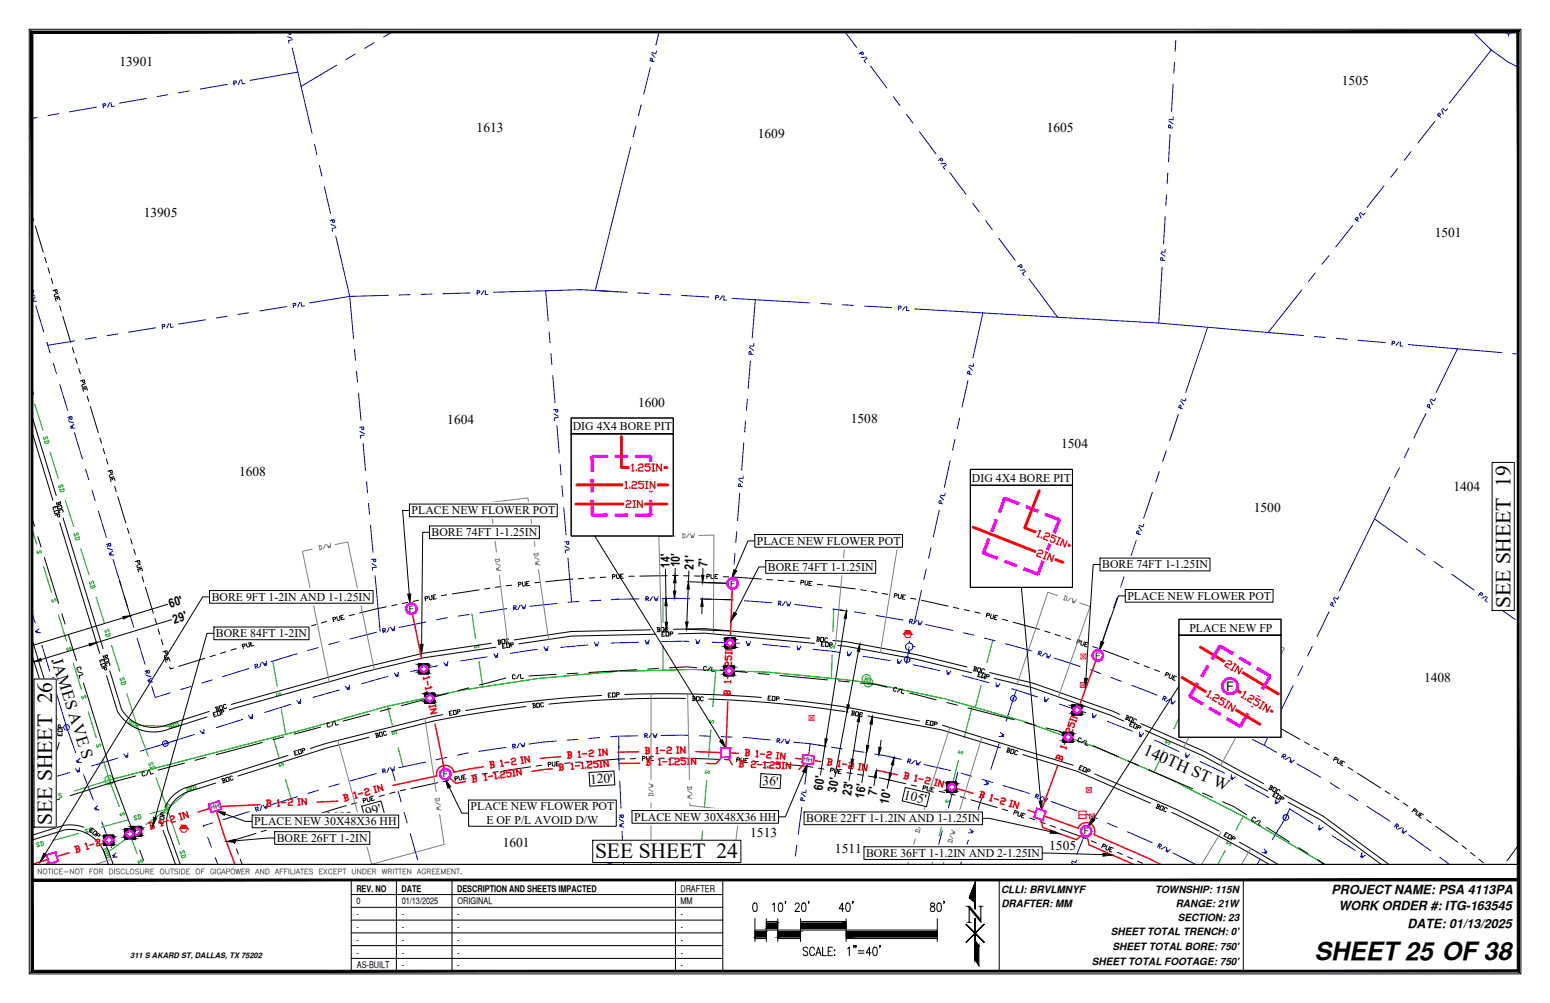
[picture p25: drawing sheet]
<svg xmlns="http://www.w3.org/2000/svg" width="432mm" height="279mm" viewBox="0 0 432 279" stroke-linecap="round" stroke-linejoin="round" font-family="sans-serif">
<defs><g id="words">
<text font-size="7.1" x="269.1" y="257">N</text>
<text font-size="7" x="366.2" y="267.3">SHEET25 OF38</text>
<g font-size="6">
<text x="420.8" y="169.4" transform="rotate(-90 420.8 169.4)">SEE SHEET 19</text>
<text x="14.6" y="229.8" transform="rotate(-90 14.6 229.8)">SEE SHEET 26</text>
<text x="165.8" y="239.1">SEE SHEET 24</text>
</g>
<g font-size="4.7">
<text x="14.3" y="183.7" transform="rotate(73 14.3 183.7)">JAMES AVE S</text>
<text x="318.3" y="210.1" transform="rotate(24 318.3 210.1)">140TH ST W</text>
</g>
<g font-size="3.8">
<text x="33.3" y="18.3">13901</text>
<text x="373.8" y="23.7">1505</text>
<text x="132.8" y="36.7">1613</text>
<text x="211.1" y="38.4">1609</text>
<text x="291.6" y="36.6">1605</text>
<text x="40" y="60.4">13905</text>
<text x="399.7" y="66.1">1501</text>
<text x="177.8" y="113.3">1600</text>
<text x="124.6" y="118.1">1604</text>
<text x="237" y="117.8">1508</text>
<text x="295.6" y="124.9">1504</text>
<text x="66.6" y="132.6">1608</text>
<text x="404.9" y="136.8">1404</text>
<text x="349.3" y="142.7">1500</text>
<text x="396.7" y="190.1">1408</text>
<text x="164.5" y="218.3" transform="rotate(-3 164.5 218.3)">120'</text>
<text x="212.4" y="218.7" transform="rotate(4 212.4 218.7)">36'</text>
<text x="102.2" y="227.5" transform="rotate(-15 102.2 227.5)">99'</text>
<text x="251.7" y="222.5" transform="rotate(14 251.7 222.5)">105'</text>
<text x="90.7" y="228.8">1603</text>
<text x="209" y="233.2">1513</text>
<text x="140.1" y="236">1601</text>
<text x="232.6" y="237.7">1511</text>
<text x="292.3" y="236.7">1505</text>
</g>
<text font-size="3.7" x="341.6" y="192.5">F</text>
<g font-size="3.5">
<text x="186.6" y="158.2" transform="rotate(-91 186.6 158.2)">14'</text>
<text x="189.4" y="158.1" transform="rotate(-88 189.4 158.1)">10'</text>
<text x="193.2" y="158.7" transform="rotate(-88 193.2 158.7)">21'</text>
<text x="197.1" y="157.9" transform="rotate(-88 197.1 157.9)">7'</text>
<text x="47.4" y="169.4" transform="rotate(-17 47.4 169.4)">60'</text>
<text x="48.6" y="173.7" transform="rotate(-17 48.6 173.7)">29'</text>
<text x="229.1" y="220.3" transform="rotate(-81 229.1 220.3)">60'</text>
<text x="233" y="220.9" transform="rotate(-79 233 220.9)">30'</text>
<text x="237.1" y="221.8" transform="rotate(-81 237.1 221.8)">23'</text>
<text x="244.3" y="221.7" transform="rotate(-81 244.3 221.7)">7'</text>
<text x="240.6" y="222.5" transform="rotate(-81 240.6 222.5)">16'</text>
<text x="247.4" y="224.1" transform="rotate(-77 247.4 224.1)">10'</text>
<text x="371" y="249">PROJECT NAME: PSA 4113PA</text>
<text x="372.9" y="253.6">WORK ORDER #: ITG-163545</text>
<text x="392.1" y="258.4">DATE: 01/13/2025</text>
</g>
<g font-size="3.3">
<text x="159.6" y="119.9">DIG 4X4 BORE PIT</text>
<text x="270.8" y="134.2">DIG 4X4 BORE PIT</text>
<text x="114.7" y="143.3">PLACE NEW FLOWER POT</text>
<text x="120.2" y="149.4">BORE 74FT 1-1.25IN</text>
<text x="210.9" y="151.8">PLACE NEW FLOWER POT</text>
<text x="213.9" y="159">BORE 74FT 1-1.25IN</text>
<text x="307" y="158.3">BORE 74FT 1-1.25IN</text>
<text x="59" y="167.4">BORE 9FT 1-2IN AND 1-1.25IN</text>
<text x="314.1" y="167.1">PLACE NEW FLOWER POT</text>
<text x="60.2" y="177.5">BORE 84FT 1-2IN</text>
<text x="331.3" y="175.9">PLACE NEW FP</text>
<text x="131.1" y="225.7">PLACE NEW FLOWER POT</text>
<text x="70.8" y="229.9">PLACE NEW 30X48X36 HH</text>
<text x="135.5" y="229.5">E OF P/L AVOID D/W</text>
<text x="176.7" y="228.6">PLACE NEW 30X48X36 HH</text>
<text x="224.6" y="229">BORE 22FT 1-1.2IN AND 1-1.25IN</text>
<text x="77.1" y="234.5">BORE 26FT 1-2IN</text>
<text x="241.3" y="238.7">BORE 36FT 1-1.2IN AND 2-1.25IN</text>
</g>
<g font-size="2.8">
<text x="278.9" y="248.6">CLLI: BRVLMNYF</text>
<text x="321.8" y="248.6">TOWNSHIP: 115N</text>
<text x="279" y="252.6">DRAFTER: MM</text>
<text x="327.5" y="252.6">RANGE: 21W</text>
<text x="328.1" y="256.7">SECTION: 23</text>
<text x="309.5" y="260.5">SHEET TOTAL TRENCH: 0'</text>
<text x="304.2" y="268.7">SHEET TOTAL FOOTAGE: 750'</text>
<text x="309.9" y="264.6">SHEET TOTAL BORE: 750'</text>
</g>
<g font-size="2.6">
<text x="99.3" y="248.4">REV. NO</text>
<text x="99.4" y="251.9">0</text>
<text x="111.8" y="248.4">DATE</text>
<text x="111.9" y="251.9">01/13/2025</text>
<text x="127.3" y="248.4">DESCRIPTION AND SHEETS IMPACTED</text>
<text x="127.4" y="251.9">ORIGINAL</text>
<text x="189.5" y="248.4">DRAFTER</text>
<text x="189.6" y="251.9">MM</text>
<text x="99.3" y="255.5">-</text>
<text x="111.9" y="255.5">-</text>
<text x="127.4" y="255.5">-</text>
<text x="189.7" y="255.5">-</text>
<text x="99.3" y="259.1">-</text>
<text x="99.3" y="262.6">-</text>
<text x="111.9" y="259.1">-</text>
<text x="111.9" y="262.6">-</text>
<text x="127.4" y="259.1">-</text>
<text x="127.4" y="262.6">-</text>
<text x="189.7" y="259.1">-</text>
<text x="189.7" y="262.6">-</text>
<text x="99.3" y="266.2">-</text>
<text x="99.4" y="269.7">AS-BUILT</text>
<text x="111.9" y="266.2">-</text>
<text x="111.9" y="269.7">-</text>
<text x="127.4" y="266.2">-</text>
<text x="127.4" y="269.7">-</text>
<text x="189.7" y="266.2">-</text>
<text x="189.7" y="269.7">-</text>
</g>
<g font-size="2.5">
<text x="203.4" y="163.4">F</text>
<text x="113.9" y="170.4">F</text>
<text x="305.1" y="183.5">F</text>
<text x="123.4" y="216.5">F</text>
<text x="301.9" y="232.4">F</text>
</g>
<g font-size="2.4" fill="#00b800">
<text x="241.4" y="190.9">S</text>
<text x="29.9" y="218.1">S</text>
</g>
<text font-size="2.3" fill="#00b800" x="240.9" y="189.9">S</text>
<text font-size="2.1" x="36.3" y="267">311 S AKARD ST, DALLAS, TX 75202</text>
<g font-size="1.9" fill="#00f">
<text x="252.2" y="184.4">V</text>
<text x="281.8" y="195.2">V</text>
<text x="18" y="203.3">V</text>
<text x="45.5" y="207.8">V</text>
<text x="9.4" y="217.3">V</text>
<text x="357.7" y="228.4">V</text>
</g>
<g font-size="1.8">
<text x="223.8" y="212.1" transform="rotate(7 223.8 212.1)">HH</text>
<text x="58.9" y="225.7" transform="rotate(-17 58.9 225.7)">HH</text>
</g>
</g></defs>
<!-- layer: WATER STRUCT-EX -->
<g fill="none" stroke="#00f" stroke-width=".28">
<path d="M419.4 8.9a1.03 1.03 0 0 0 1.7 0M420.2 9.4v.7M253.3 178.5v.6M253.3 181.2v.6M254.3 180.1h.7M8.9 211.4a1.01 1.01 0 0 1 .9 1 1.01 1.01 0 0 1-.9 1M9.8 212.4h.7"/>
<circle cx="252.7" cy="183.7" r=".79"/>
<circle cx="253.3" cy="180.1" r="1.03"/>
<circle cx="282.3" cy="194.5" r=".79"/>
<circle cx="9.9" cy="216.6" r=".79"/>
<circle cx="18.6" cy="202.6" r=".79"/>
<circle cx="46" cy="207.1" r=".79"/>
<circle cx="358.2" cy="227.7" r=".79"/>
</g>
<!-- layer: WATER LINE -->
<g fill="none" stroke="#00f" stroke-width=".28">
<path d="M8.9 170.6l.9 2.9M10.9 175.2l-1 .7h.6l-.5 .3 1.2 .1M11.7 179.7l2.2 7.3M163.7 179.7l-7.5 .6M166.7 178.8l-.2 1.2-.3-.6-.1 .6-.5-1.1M177.8 178.9l-7.6 .2M180.8 178.3l-.3 1.1-.2-.5-.2 .6-.4-1.2M191.9 178.7l-7.6 .1M193.8 178.2l.4 1.1 .2-.5 .2 .5 .4-1.1M198.4 178.9l7.6 .3M207.9 178.7l.4 1.1 .2-.5 .1 .5 .5-1.1M212.5 179.5l7.5 .8"/>
<path d="M222 179.9l.3 1.1 .2-.5 .2 .6 .4-1.1M15 188.7l-1 .7h.6l-.5 .3 1.2 .1M15.7 193.2l2.9 9.4 2.5 7.1M70.3 198.9v1.3l-.4-.5v.6l-.7-1M81 196.2l-7.3 2.3M83.8 194.8l-.1 1.2-.3-.5v.6l-.7-1M94.5 192.2l-7.3 2.1M97.3 190.8v1.2l-.4-.5v.7l-.7-1M108.1 188.4l-7.3 2.1M111 187.2l-.2 1.2-.3-.5v.6l-.6-1M121.9 185.5l-7.5 1.6M124.8 184.3l-.2 1.2-.3-.5-.1 .5-.6-1"/>
<path d="M135.8 183l-7.6 1.1M138.7 181.9l-.2 1.2-.3-.5-.1 .6-.5-1.1M149.7 180.9l-7.5 1.1M152.7 180.1l-.3 1.2-.2-.6-.2 .6-.4-1.1M226.5 180.9l7.6 .9M236 181.5l.2 1.2 .3-.5 .1 .6 .6-1.1M240.5 182.8l7.5 1.2M250 183.6l.1 1.2 .3-.5 .1 .6 .6-1M253.3 180.1l-.8 4.7M254.4 185.2l7.4 1.6M263.8 186.6l.1 1.3 .3-.6 .1 .6 .6-1M268.1 188.2l7.4 2"/>
<path d="M277.5 190.1v1.2l.4-.5v.6l.7-1M281.7 191.9l7.3 2.2M283.1 192.2l-2.8 8.8M291 194.2v1.2l.4-.5v.6l.7-1M295.2 196.2l7.2 2.3M304.4 198.7l-.1 1.2 .4-.5v.6l.8-.9M8.9 212.9l1.4 4.9M19.4 215.2l-7.4 2.1M22.1 213.8v1.2l-.4-.5v.6l-.7-1M22.3 211.3l-1 .7h.6l-.5 .4h1.2M23.3 215.8l2.7 7.1M32.9 211.2l-7.3 2.2"/>
<path d="M35.6 209.7v1.2l-.4-.5v.6l-.7-.9M54.1 204.6l-15 4.7M56.8 203.2v1.2l-.3-.5v.6l-.7-1M67.6 200.4l-7.3 2.3M274.4 217.5l1 .7h-.6l.5 .4h-1.2M278.3 207.1l-2.3 7.3M278.7 204l1 .8h-.6l.4 .3h-1.2M308.4 200.9l7.1 2.8M317.5 203.9l-.1 1.2 .4-.5v.6l.8-.9M321.5 206.1l6.9 3.3M330.4 209.7l-.2 1.1 .5-.4-.1 .6 .8-.9M334.3 212.1l6.9 3.3"/>
<path d="M343.1 215.8l-.2 1.2 .4-.4-.1 .6 .9-.8M346.8 218.5l6.7 3.7M27.2 224.5l-.9 .8 .6-.1-.5 .4h1.2M28.3 229l2.8 7.1M32.3 237.6l-1 .8h.6l-.4 .4 1.2-.1M269.8 234l-2.2 6.8M270.2 230.9l.9 .7h-.6l.5 .4h-1.2M274 220.6l-2.3 7.2M351 239.4l-.8 1.4M352.1 236.5l.8 .9-.6-.1 .4 .4-1.1-.2M355.5 222.6l-.2 1.2 .4-.4-.1 .5 .9-.8M359.2 225.3l6.5 4.1"/>
<path d="M359.3 225.3l-1.1 2.4-3.8 6.2M367.6 229.9l-.3 1.2 .4-.4-.1 .6 .9-.8M371.1 232.8l6.4 4.1M379.4 237.6l-.3 1.1 .4-.3-.2 .6 1-.7M382.8 240.7v.1"/>
</g>
<!-- layer: SEWER LINE -->
<g fill="none" stroke="#00b800" stroke-width=".28">
<path d="M9.1 82.1h-.2M8.9 147.4l1.3 4.2M10.4 153.5v.6l.2 .2 .6-1 .2 .1v.7M12.1 157.8l2.3 7.3M14.6 167l-.1 .6 .3 .1 .5-.9 .3 .5-.1 .2M16.3 171.3l2.2 7.3M131.5 171l1 6.9M132.4 179.8l-.1 .6 .2 .2 .6-.9 .3 .2-.1 .6M184.3 175.3l-.1 .6 .1 .1 .8-.7 .2 .2-.2 .5M184.7 166.7v6.7M184.7 179.9v6.7M231.5 179.8l-.2 .2 .2 .6 .8-.8 .2 .6-.2 .2"/>
<path d="M232.2 169.6l-.1 6.4M276.6 178.3l-1.6 6.3M18.7 180.5v.6l.2 .1 .6-.9 .2 .1v.6M20.4 184.7l2.3 7.3M22.9 194l-.2 .2 .4 .5 .5-1 .3 .5-.1 .3M24.6 198.2l2.2 7.3M76 184.2l1.2 7M77.2 193.1l-.1 .6 .2 .2 .6-.9 .3 .5-.1 .3M78.4 197.6l1.2 6.9h.3M96.4 199.9l-.2 .1M96.8 199.9h-.3M97 199.8h-.1"/>
<path d="M97.1 199.8h.1M97.4 199.7h-.2M97.4 199.7h.1M97.7 199.6h-.2M97.8 199.6h.1M98.1 199.5l-.2 .1M98.1 199.5h.1M98.4 199.4l-.2 .1M98.4 199.4h.1M98.8 199.3h-.2M99.1 199.2l-.2 .1M99.1 199.2h.1"/>
<path d="M99.4 199.1l-.1 .1M99.5 199.1h.1M99.8 199l-.2 .1M99.8 199h.1M100.1 198.9l-.2 .1M100.2 198.9h.1M100.4 198.8l-.1 .1M100.5 198.8h.1M100.8 198.7l-.2 .1M100.8 198.7h.1M101.1 198.6l-.2 .1M101.2 198.6h.1"/>
<path d="M101.5 198.5l-.2 .1M101.5 198.5h.1M101.8 198.4l-.2 .1M101.9 198.4h.1M102.1 198.4h-.1M102.2 198.4h.1M102.5 198.2l-.2 .1M102.5 198.2h.1M102.8 198.2h-.2M102.9 198.1v.1M103.2 198.1h-.2M103.2 198v.1"/>
<path d="M103.5 198h-.2M103.5 198h.1M103.8 197.9h-.1M103.9 197.8v.1M104.2 197.8h-.2M104.2 197.8h.1M104.6 197.7h-.3M104.9 197.6h-.2M105.2 197.5h-.2M105.3 197.5h-.1M105.5 197.4h-.2M105.6 197.4h.1"/>
<path d="M105.9 197.3l-.2 .1M105.9 197.3h.1M106.2 197.2l-.2 .1M106.3 197.2h.1M106.6 197.1l-.2 .1M106.6 197.1h.1M107 197l-.3 .1M107.3 196.9l-.3 .1M107.8 196.8l-.4 .1M107.8 196.8h.1M107.9 196.7l1.4 5.3M108.1 196.7h-.2"/>
<path d="M108.1 196.7h.1M108.4 196.6l-.1 .1M108.5 196.6h.1M108.8 196.6h-.2M108.8 196.6h.1M109.1 196.5h-.2M109.2 196.5h.1M109.5 196.4h-.2M109.5 196.4h.1M109.8 196.3l-.2 .1M109.9 196.3h.1M110.2 196.3h-.2"/>
<path d="M110.2 196.3h.1M110.6 196.2h-.3M110.8 196.1l-.1 .1M110.9 196.1h.1M111.3 196l-.3 .1M111.6 195.9l-.2 .1M111.9 195.9h-.2M111.9 195.9h.1M112.2 195.8l-.1 .1M112.3 195.8h.1M112.6 195.7l-.2 .1M112.6 195.7h.1"/>
<path d="M112.9 195.7h-.2M113 195.7h.1M113.3 195.6h-.2M113.3 195.6h.1M113.6 195.5l-.2 .1M113.7 195.5h.1M114 195.4l-.2 .1M114 195.4h.1M114.3 195.4h-.2M114.3 195.4h.1M114.6 195.3h-.1M114.7 195.3h.1"/>
<path d="M115 195.2l-.2 .1M115 195.2h.1M115.3 195.1l-.2 .1M115.4 195.1h.1M115.7 195.1h-.2M115.7 195.1h.1M116 195h-.2M116.1 195h.1M116.4 194.9l-.2 .1M116.4 194.9h.1M116.8 194.8l-.3 .1M117.1 194.8h-.2"/>
<path d="M117.1 194.8h.1M117.5 194.7h-.3M117.8 194.6l-.2 .1M118.1 194.5l-.2 .1M118.1 194.5h.1M118.4 194.5h-.1M118.5 194.5h.1M118.9 194.4h-.3M119.1 194.3l-.2 .1M119.2 194.3h.1M119.5 194.2l-.2 .1M119.5 194.2h.1"/>
<path d="M119.8 194.2h-.2M119.9 194.2h.1M120.2 194.1h-.2M120.2 194.1h.1M120.5 194l-.2 .1M120.6 194h-.1M120.8 194h-.1M120.9 193.9v.1M121.2 193.9h-.2M121.3 193.8l-.1 .1M121.5 193.8h-.2M121.6 193.8h.1"/>
<path d="M121.9 193.7l-.2 .1M121.9 193.7h.1M122.2 193.7h-.2M122.3 193.6v.1M122.6 193.6h-.2M122.6 193.6h.1M123 193.5h-.3M123.3 193.4l-.2 .1M123.6 193.4h-.2M123.7 193.4h.1M124 193.3h-.2M124.4 193.2l-.3 .1"/>
<path d="M124.6 193.1l-.2 .1M124.7 193.1h.1M125.1 193l-.3 .1M125.3 193h-.2M125.4 193h.1M125.7 192.9h-.2M125.7 192.9h.1M126 192.8l-.2 .1M126.1 192.8h.1M126.4 192.7l-.2 .1M126.4 192.7h.1M126.7 192.7h-.2"/>
<path d="M126.8 192.7h-.1M127 192.6h-.1M127.1 192.6h.1M127.4 192.5l-.2 .1M127.4 192.5h.1M127.7 192.4l-.1 .1M127.8 192.4h.1M128.1 192.4h-.2M128.1 192.4h.1M128.4 192.3h-.2M128.5 192.3h.1M129 192.2l-.4 .1"/>
<path d="M129.1 192.2h.1M129.3 192.2h-.1M129.4 192.2h.1M129.7 192.1h-.2M129.8 192.1h.1M130 192l-.1 .1M130.1 192h.1M130.4 192h-.2M130.5 192h.1M130.7 191.9l-.1 .1M130.8 191.9h.1M131.1 191.9h-.2"/>
<path d="M131.1 191.9h.1M131.4 191.8l-.1 .1M131.5 191.8h.1M131.8 191.8h-.2M131.8 191.7v.1M132.1 191.7h-.1M132.2 191.7h.1M132.5 191.7h-.2M132.5 191.7h.1M132.8 191.6h-.1M132.9 191.6h.1M133.2 191.6h-.2"/>
<path d="M133.2 191.6h.1M133.4 184.3l1.1 6.9M133.5 191.5h-.1M133.6 191.5h.1M133.9 191.5h-.2M133.9 191.5h.1M134.2 191.4h-.2M134.3 191.4h.1M134.6 191.3l-.2 .1M134.6 191.3h.1M134.9 191.3h-.2M135 191.3h.1"/>
<path d="M135.3 191.2l-.2 .1M135.3 191.2h.1M135.6 191.2h-.2M135.7 191.2h.1M136 191.1l-.2 .1M136 191.1h.1M136.3 191.1h-.2M136.4 191.1h.1M136.7 191l-.2 .1M136.7 191h.1M137 191h-.2M137.1 191h.1"/>
<path d="M137.4 190.9h-.2M137.4 190.9h.1M137.7 190.9h-.2M137.8 190.9h.1M138 190.8h-.1M138.1 190.8h.1M138.4 190.8h-.2M138.5 190.8h.1M138.7 190.7h-.1M138.8 190.7h.1M139.1 190.6l-.2 .1M139.1 190.6h.1"/>
<path d="M139.4 190.6h-.1M139.5 190.6h.1M139.8 190.5l-.2 .1M139.8 190.5h.1M140.1 190.5h-.1M140.2 190.5h.1M140.5 190.4l-.2 .1M140.5 190.4h.1M140.8 190.4h-.1M140.9 190.4h.1M141.2 190.3l-.2 .1M141.2 190.3h.1"/>
<path d="M141.5 190.3h-.1M141.6 190.3h.1M141.9 190.2h-.2M141.9 190.2h.1M142.2 190.2h-.2M142.3 190.2h.1M142.6 190.1h-.2M142.6 190.1h.1M142.9 190.1h-.2M143 190.1h.1M143.3 190h-.2M143.3 190h.1"/>
<path d="M143.6 190h-.2M143.7 189.9v.1M144 189.9h-.2M144 189.9h.1M144.3 189.8l-.2 .1M144.4 189.9h.1M144.7 189.8h-.2M144.7 189.8h.1M145 189.7l-.2 .1M145.1 189.7v.1M145.4 189.7h-.2M145.4 189.7h.1"/>
<path d="M145.7 189.6l-.2 .1M145.8 189.7h.1M146.1 189.6h-.2M146.1 189.6h.1M146.4 189.5l-.2 .1M146.5 189.5h.1M146.8 189.5h-.2M146.8 189.5h.1M147.1 189.4l-.2 .1M147.2 189.4h.1M147.5 189.4h-.2M147.5 189.4h.1"/>
<path d="M147.8 189.3l-.2 .1M147.9 189.3h.1M148.2 189.3h-.2M148.2 189.3h.1M148.5 189.2l-.2 .1M148.6 189.2h.1M148.9 189.2h-.2M148.9 189.2h.1M149.2 189.1h-.2M149.2 189.1h.1M149.6 189l-.2 .1M150.2 189h-.5"/>
<path d="M150.3 189h.1M150.6 188.9l-.2 .1M150.6 188.9h.1M150.7 188.9h.2M151 188.9h.1M151.3 188.9h-.2M151.3 188.9h.1M151.6 188.8l-.2 .1M151.7 188.8h.1M152 188.8h-.2M152 188.8h.1M152.3 188.8h-.2"/>
<path d="M152.4 188.8h.1M152.7 188.7l-.2 .1M152.7 188.7h.1M153 188.7h-.2M153.1 188.7h.1M153.4 188.7h-.2M153.4 188.7h.1M153.7 188.7h-.2M153.8 188.7h.1M154.1 188.6h-.2M154.1 188.6h.1M154.4 188.6h-.2"/>
<path d="M154.5 188.6h.1M154.8 188.6h-.2M154.8 188.6h.1M155.1 188.5l-.2 .1M155.2 188.5h.1M155.5 188.5h-.2M155.6 188.5h-.1M155.8 188.5h-.2M155.9 188.5h.1M156.3 188.4h-.3M156.5 188.4h-.2M156.6 188.4h.1"/>
<path d="M157 188.4h-.3M157.3 188.3l-.3 .1M157.6 188.3h-.2M158 188.3h-.2M158.3 188.2l-.2 .1M158.6 188.2h-.1M158.7 188.2h.1M159 188.2h-.2M159 188.2h.1M159.3 188.2h-.1M159.4 188.1v.1M159.7 188.1h-.2"/>
<path d="M159.7 188.1h.1M160 188.1h-.1M160.1 188.1h.1M160.4 188l-.2 .1M160.4 188.1h.1M160.7 188h-.2M160.8 188h.1M161.1 188h-.2M161.1 188h.1M161.4 188h-.2M161.5 188h.1M161.8 187.9h-.2"/>
<path d="M161.9 187.9h-.1M162.2 187.9h-.2M162.2 187.9h.1M162.5 187.9h-.2M162.6 187.9h-.1M162.9 187.8l-.2 .1M162.9 187.8h.1M163.2 187.8h-.2M163.3 187.8h.1M163.6 187.8h-.2M163.6 187.8h.1M164 187.7h-.3"/>
<path d="M164.3 187.7h-.2M164.3 187.7h.1M164.7 187.7h-.3M165 187.6l-.2 .1M165 187.6h.1M165.4 187.6h-.3M165.7 187.6h-.2M165.7 187.6h.1M166.1 187.5l-.3 .1M166.4 187.5h-.2M166.8 187.5h-.3M167.1 187.4l-.2 .1"/>
<path d="M167.2 187.4h.2M167.5 187.4h.1M167.8 187.4h-.2M167.9 187.4h.2M168.2 187.4h.1M168.5 187.3h-.2M168.5 187.3h.1M168.6 187.3h.2M168.9 187.3h.1M169.2 187.3h-.2M169.2 187.2v.1M169.3 187.2h.2"/>
<path d="M169.6 187.2h.1M169.9 187.2h-.2M169.9 187.2h.1M170 187.2h.2M170.3 187.2h.1M170.6 187.1l-.2 .1M170.6 187.1h.1M170.7 187.1h.2M171 187.1h.1M171.5 187.1h-.4M171.6 187.1h.1M171.9 187l-.2 .1"/>
<path d="M171.9 187.1h.1M172 187h.2M172.3 187h.1M172.6 187h-.2M172.7 187h-.1M172.7 187h.2M173 187h.1M173.3 187h-.2M173.3 187h.1M173.5 187h.2M173.7 187h.1M173.8 187h.2"/>
<path d="M174.1 187h.1M174.2 187h.1M174.4 187h.1M174.5 187h.2M174.8 187h.1M174.9 187h.1M175.1 187h.1M175.5 186.9l-.3 .1M175.7 186.9l-.1 .1M175.8 186.9v.1M176.2 186.9h-.3M176.5 186.9h-.2"/>
<path d="M176.6 186.9h.2M176.9 186.9h.1M177.2 186.9h-.2M177.3 186.9h.2M177.6 186.9h.1M177.7 186.9h.2M177.9 186.9h.1M178 186.9h.2M178.3 186.9h.1M178.4 186.9h.2M178.6 186.9h.1M178.7 186.9h.2"/>
<path d="M179 186.9h.1M179.1 186.9h.2M179.3 186.9h.1M179.6 186.8l-.1 .1M179.7 186.9h.1M179.8 186.8h.2M180 186.8h.1M180.3 186.8h-.2M180.4 186.8h.1M180.5 186.8h.2M180.7 186.8h.1M180.8 186.8h.2"/>
<path d="M181.1 186.8h.1M181.2 186.8h.3M181.5 186.8h.2M181.8 186.8h.1M181.9 186.8h.3M182.5 186.8h-.2M182.6 186.8h.2M182.9 186.8h.1M183.2 186.7l-.2 .1M183.5 186.7l-.2 .1M183.6 186.7v.1M183.7 186.7h.2"/>
<path d="M183.9 186.7h.1M184.2 186.7h-.2M184.3 186.7h.1M184.4 186.7h.2M184.6 186.7h.1M184.7 186.7h.2M185 186.7h.1M185.1 186.7h.2M185.3 186.7h.1M185.4 186.7h.2M185.7 186.7h.1M185.8 186.7h.2"/>
<path d="M186 186.7h.1M186.1 186.7h.2M186.4 186.7h.1M186.7 186.6l-.2 .1M186.8 186.6l-.1 .1M186.8 186.6h.2M187.1 186.6h.1M187.5 186.6h-.3M187.5 186.6h.2M187.8 186.6h.1M188.1 186.6h-.2M188.2 186.6h-.1"/>
<path d="M188.5 186.6h-.2M188.6 186.6h.2M188.8 186.6h.1M189 186.6h.2M189.3 186.6h.2M189.5 186.6h.1M189.7 186.6h.1M189.9 186.6h.1M190 186.6h.2M190.3 186.5l-.1 .1M190.6 186.5l-.2 .1M190.6 186.5v.1"/>
<path d="M190.7 186.5h.2M190.9 186.5h.1M191.3 186.5h-.2M191.3 186.5h.1M191.4 186.5h.2M191.7 186.5h.1M192 186.5h-.2M192 186.5h.1M192.1 186.5h.2M192.4 186.5h.1M192.5 186.5h.4M193 186.5h.1"/>
<path d="M193.1 186.5h.2M193.4 186.5h.2M193.7 186.5h.1M193.8 186.5h.2M194 186.5h.1M194.1 186.5h.2M194.4 186.5v.1M194.5 186.6h.2M194.7 186.5v.1M194.8 186.6h.2M195.1 186.6h.1M195.2 186.6h.2"/>
<path d="M195.4 186.6h.1M195.5 186.6h.2M195.8 186.6h.1M195.9 186.6h.2M196.1 186.6h.1M196.2 186.6h.2M196.5 186.6h.1M196.6 186.6h.2M196.8 186.6h.1M196.9 186.6h.2M197.2 186.6h.1M197.3 186.6h.2"/>
<path d="M197.7 186.7h.1M197.9 186.7h.1M198 186.7h.2M198.4 186.7h.2M198.7 186.7h.2M198.9 186.7h.1M199.1 186.7h.2M199.4 186.7h.2M199.4 186.6l-.8 10.3M199.7 186.7l-.1 .1M199.7 186.7l.2 .1M200 186.7v.1"/>
<path d="M200.1 186.8h.2M200.3 186.8h.1M200.5 186.8h.2M200.7 186.8h.1M200.8 186.8h.2M201.1 186.8h.1M201.2 186.8h.2M201.4 186.8h.1M201.5 186.8h.2M201.8 186.8h.1M201.9 186.8h.2M202.1 186.8h.1"/>
<path d="M202.2 186.8h.2M202.5 186.8h.1M202.6 186.8h.2M202.8 186.9h.1M202.9 186.9h.2M203.2 186.9h.1M203.3 186.9h.2M203.6 186.9h.2M203.9 186.9h.1M204 186.9h.2M204.3 186.9h.3M204.7 186.9h.2"/>
<path d="M204.9 186.9h.1M205 186.9h.3M205.4 186.9h.2M205.7 186.9l-.1 .1M205.7 186.9h.3M206.1 187h.2M206.3 187h.1M206.5 187h.2M206.7 187h.1M206.8 187h.2M207 187h.1M207.2 187h.1"/>
<path d="M207.4 187h.1M207.5 187h.2M207.8 187h.1M207.9 187h.1M208.1 187h.1M208.2 187h.2M208.5 187h-.1M208.6 187h.1M208.8 187.1h.1M208.9 187.1h.2M209.1 187.1h.1M209.3 187.1h.2"/>
<path d="M209.6 187.1h.2M209.9 187.1h.1M210 187.1h.2M210.3 187.1h.3M210.7 187.1h.2M211 187.1h.3M211.4 187.2h.2M211.6 187.2h.1M211.7 187.2h.3M212.1 187.2h.2M212.3 187.2h.1M212.4 187.2h.2"/>
<path d="M212.7 187.2h.1M212.8 187.2h.2M213 187.2h.1M213.1 187.2h.2M213.4 187.2h.1M213.5 187.2h.2M213.8 187.2h-.1M213.8 187.2l.5 .1M214.3 187.3h.1M214.5 187.3h.2M214.7 187.3h.1M214.8 187.3h.2"/>
<path d="M215.1 187.3h.1M215.2 187.3l.1 .1M215.4 187.4h.1M215.5 187.4h.2M215.8 187.4h.1M215.9 187.4h.1M216.1 187.4v.1M216.2 187.5h.2M216.5 187.5h.1M216.6 187.5h.1M216.8 187.5h.1M216.9 187.5h.2"/>
<path d="M217.1 187.6h.1M217.3 187.6h.1M217.5 187.6h.1M217.6 187.6h.2M217.8 187.6h.1M218 187.6h.1M218.2 187.6v.1M218.3 187.7h.2M218.5 187.7h.1M218.7 187.7h.2M218.9 187.7h.1M219 187.7h.2"/>
<path d="M219.2 187.8h.1M219.4 187.8h.2M219.6 187.8h.1M219.7 187.8h.2M220 187.8h.1M220.1 187.8l.2 .1M220.3 187.9h.1M220.4 187.9h.2M220.7 187.9h.1M220.8 187.9h.2M221 187.9h.1M221.1 187.9l.3 .1"/>
<path d="M221.5 188h.2M221.8 188h.3M222.2 188l.2 .1M222.4 188.1h.1M222.5 188.1h.3M222.9 188.1h.2M223.1 188.1v.1M223.2 188.2h.2M223.5 188.2h.1M223.6 188.2h.2M223.8 188.2h.1M223.9 188.2h.2"/>
<path d="M224.2 188.2h.1M224.3 188.3h.2M224.5 188.3h.1M224.6 188.3h.2M224.9 188.3h.1M225 188.3h.2M225.2 188.3h.1M225.3 188.3l.2 .1M225.6 188.4h.1M225.7 188.4h.2M225.9 188.4h.1M226 188.4h.2"/>
<path d="M226.3 188.4h.1M226.4 188.4l.2 .1M226.6 188.5h.1M226.7 188.5h.2M227 188.5h.1M227.1 188.5h.2M227.3 188.5v.1M227.4 188.6h.2M227.7 188.6h.1M227.8 188.6h.2M228 188.6h.1M228.1 188.6h.2"/>
<path d="M228.4 188.7h.1M228.5 188.7h.2M228.7 188.7h.1M228.8 188.7h.2M229.1 188.7h.1M229.2 188.7h.2M229.5 188.8h.2M229.8 188.8h.1M229.9 188.8h.2M230.3 188.8h.1M230.5 188.8v.1M230.6 188.9h.2"/>
<path d="M230.9 188.9h.3M231.3 188.9l.2 .1M231.6 189h.3M231.8 182.5l-.2 6.4M232 189h.2M232.2 189h.1M232.3 189l.3 .1M232.7 189.1h.2M232.9 189.1h.1M233 189.1h.2M233.3 189.1h.1M233.4 189.1l.2 .1"/>
<path d="M233.6 189.2h.1M233.7 189.2h.2M234 189.2h.1M234.1 189.2h.2M234.3 189.3h.1M234.4 189.3h.2M234.7 189.3h.1M234.8 189.3h.2M235 189.3h.1M235.2 189.3l.4 .1M235.8 189.4h.1M236 189.4h.1"/>
<path d="M236.1 189.4h.2M236.5 189.5h.2M236.8 189.5h.2M237 189.5h.1M237.2 189.5l.2 .1M237.5 189.6h.2M237.8 189.6l.2 .1M238.1 189.7h.1M238.2 189.7h.2M238.5 189.7h.2M238.8 189.7v.1M238.9 189.8h.2"/>
<path d="M239.2 189.8h.2M239.5 189.8h.1M239.6 189.8l.2 .1M239.9 189.9h.2M240.2 189.9h.1M240.3 189.9h.2M240.6 189.9l-.1 .1M240.6 190h.2M240.9 190h.1M241 190l.2 .1M241.2 190.1h.1M241.3 190.1h.2"/>
<path d="M241.6 190.1h.1M241.7 190.1l.3 .1M242.1 190.2h.1M242.2 190.2h.2M242.4 190.3h.1M242.5 190.3h.2M242.8 190.3h.1M242.9 190.4h.2M243.1 190.4h.1M243.2 190.4l.2 .1M243.5 190.5h.1M243.6 190.5h.2"/>
<path d="M243.8 190.5h.1M243.9 190.6h.2M244.2 190.6h.1M244.3 190.6l.2 .1M244.5 190.7h.1M244.6 190.7l.3 .1M245 190.8h.1M245.2 190.8h.1M245.3 190.9h.3M245.6 190.9l.3 .1M246 191l.2 .1M246.2 191.1h.1"/>
<path d="M246.3 191.1h.3M246.7 191.2h.2M246.9 191.2h.1M247 191.2l.2 .1M247.4 191.3h.1M247.6 191.3v.1M247.7 191.4h.2M248.1 191.5h.1M248.3 191.5h.1M248.4 191.5l.2 .1M248.6 191.6h.1M248.8 191.6h.1"/>
<path d="M249 191.6h.1M249.1 191.7h.2M249.3 191.7h.1M249.4 191.7l.2 .1M249.7 191.8h.1M249.8 191.8l.2 .1M250 191.9h.1M250.1 191.9h.2M250.4 191.9h.1M250.5 192h.2M250.7 192h.1M250.8 192l.2 .1"/>
<path d="M251 192.1h.1M251.2 192.1l.2 .1M251.4 192.2h.1M251.5 192.2h.2M251.7 192.2h.1M251.8 192.3h.3M252.2 192.3l.3 .1M252.5 192.4h.2M252.8 192.4v.1M252.9 192.5h.2M253.2 192.6h.2M253.6 192.6l.2 .1"/>
<path d="M253.8 192.7h.1M253.9 192.7h.2M254.1 192.8h.1M254.3 192.8h.1M254.5 192.8h.1M254.6 192.8l.2 .1M254.8 192.9h.1M255 192.9l.1 .1M255.2 193h.1M255.3 193h.2M255.5 193h.1M255.6 193.1h.2"/>
<path d="M255.9 193.1h.1M256 193.1l.2 .1M256.2 193.2h.1M256.3 193.2l.2 .1M256.6 193.3h.1M256.7 193.3h.2M256.9 193.3h.1M257 193.4h.2M257.2 193.4h.1M257.4 193.4l.2 .1M257.6 193.5h.1M257.7 193.5h.2"/>
<path d="M257.9 193.6h.1M258 193.6h.3M258.4 193.7h.2M258.6 193.7h.1M258.7 193.7l.3 .1M259.1 193.8h.2M259.3 193.8v.1M259.4 193.9h.2M259.7 193.9h.1M259.8 194h.2M260 194h.1M260.1 194l.2 .1"/>
<path d="M260.4 194.1h.1M260.5 194.1h.1M260.7 194.1h.1M260.8 194.2h.2M261.1 194.2h-.1M261.2 194.2l.1 .1M261.4 194.3h.1M261.5 194.3l.2 .1M261.7 194.4h.1M261.9 194.4h.1M262.1 194.4h.1M262.2 194.5h.2"/>
<path d="M262.4 194.5h.1M262.5 194.5l.2 .1M262.8 194.6h.1M262.9 194.6h.2M263.1 194.6v.1M263.2 194.7l.5 .1M263.8 194.8l.1 .1M264 194.9h.1M264.1 194.9l.2 .1M264.3 195h.1M264.4 195l.2 .1M264.7 195.1h.1"/>
<path d="M264.8 195.1l.1 .1M265 195.2h.1M265.1 195.2l.2 .1M265.4 195.3h-.1M265.5 195.3h.1M265.7 195.4h.1M265.8 195.4l.2 .1M266 195.5h.1M266.1 195.5l.2 .1M266.4 195.6h.1M266.5 195.6l.2 .1M266.8 195.7h.3"/>
<path d="M267.1 195.8h.2M267.4 195.9h.1M267.5 195.9h.2M267.7 195.9v.1M267.8 196h.2M268.1 196h.1M268.2 196.1h.2M268.4 196.2h.1M268.5 196.2h.2M268.7 196.2h.1M268.8 196.3h.3M269.2 196.4h.2"/>
<path d="M269.4 196.4h.1M269.5 196.5h.2M269.7 196.5h.1M269.9 196.6h.1M270.1 196.6h.1M270.2 196.7h.2M270.4 196.7h.1M270.5 196.7l.2 .1M270.8 196.8h.1M270.8 197l-2.2 8.5M270.9 196.9h.2M271.1 196.9h.1"/>
<path d="M271.2 196.9l.3 .1M271.5 197l.3 .1M271.9 197.1l.2 .1M272.1 197.2h.1M272.2 197.2l.2 .1M272.5 197.3h.1M272.6 197.3l.2 .1M272.8 197.4h.1M272.9 197.4l.2 .1M273.1 197.5h.1M273.2 197.5l.2 .1M273.3 190.9l-1.6 6.3"/>
<path d="M273.5 197.6h.1M273.6 197.6l.2 .1M273.6 188.2l-.2 .1v.6l1-.5v.6l-.2 .1M273.8 197.7h.1M273.9 197.7l.3 .1M274.3 197.8l.2 .1M274.6 197.9l.2 .1M274.8 198h.1M274.9 198l.2 .1M275.2 198.1h.1M275.3 198.1l.2 .1M275.5 198.2h.1"/>
<path d="M275.6 198.2h.2M275.8 198.3h.1M275.9 198.3l.2 .1M276.2 198.4h.1M276.3 198.4h.2M276.5 198.5h.1M276.6 198.5h.3M277 198.6h.2M277.2 198.6h.1M277.3 198.7h.2M277.5 198.8h.1M277.6 198.8h.2"/>
<path d="M277.9 198.9h.1M278 198.9h.2M278.2 198.9h.1M278.3 199h.2M278.6 199.1h.1M278.7 199.1h.2M279 199.2h.3M279.3 199.3h.3M279.7 199.3l.2 .1M279.9 199.4h.1M280 199.5h.2M280.2 199.5h.1"/>
<path d="M280.4 199.6h.1M280.6 199.6h.1M280.7 199.6l.2 .1M280.9 199.7h.1M281.1 199.7l.1 .1M281.3 199.8h.1M281.4 199.8l.2 .1M281.6 199.9h.1M281.7 199.9l.2 .1M329.9 196.8l-2.9 6.3M27 207.4l-.1 .3 .3 .5 .5-1 .3 .1v.6M28.7 211.7l1.8 5.6 2.7 7.4"/>
<path d="M30.7 217.2l-10 3.1M30.7 217.2h.1M31 217.1l-.2 .1M31.1 217.1h.1M31.3 217.1h-.1M31.4 217v.1M31.7 217h-.2M31.8 217h-.1M32 216.9h-.1M32.1 216.9h.1M32.4 216.8l-.2 .1M32.4 216.8h.1"/>
<path d="M32.8 216.7l-.3 .1M33.1 216.6l-.2 .1M33.5 216.5l-.3 .1M33.7 216.5h-.2M33.8 216.5h.1M34.1 216.4h-.2M34.1 216.3v.1M34.4 216.3h-.2M34.5 216.3h.1M34.8 216.2h-.2M34.8 216.2h.1M35.1 216.1h-.2"/>
<path d="M35.2 216.1h.1M35.4 216h-.1M35.5 216h.1M35.8 215.9l-.2 .1M35.8 215.9h.1M36.2 215.8l-.3 .1M36.5 215.7l-.2 .1M36.8 215.6l-.2 .1M36.9 215.6h.1M37.1 215.6h-.1M37.2 215.6h.1M37.5 215.5h-.2"/>
<path d="M37.5 215.5h.1M37.8 215.4h-.1M37.9 215.4h.1M38.2 215.3h-.2M38.2 215.3h.1M38.5 215.2h-.2M38.6 215.2h.1M38.9 215.1l-.2 .1M38.9 215.1h.1M39.3 215l-.3 .1M39.6 214.9l-.3 .1M39.9 214.8l-.2 .1"/>
<path d="M40.2 214.8h-.2M40.3 214.7v.1M40.6 214.7h-.2M40.6 214.7h.1M40.9 214.6h-.2M41 214.6h.1M41.2 214.5h-.1M41.3 214.5h.1M41.6 214.4l-.2 .1M41.6 214.4h.1M41.9 214.3l-.2 .1M42 214.3h.1"/>
<path d="M42.3 214.2l-.2 .1M42.3 214.2h.1M42.7 214.1l-.3 .1M43 214l-.2 .1M43.3 214h-.2M43.3 214h.1M43.6 213.9h-.1M43.7 213.8v.1M44 213.8h-.2M44 213.8h.1M44.3 213.7h-.2M44.4 213.7h.1"/>
<path d="M44.7 213.6l-.2 .1M44.7 213.6h.1M45 213.5l-.2 .1M45.1 213.5h-.1M45.3 213.4l-.2 .1M45.4 213.4h.1M45.7 213.3l-.2 .1M46.1 213.2l-.3 .1M46.4 213.1l-.2 .1M46.7 213.1h-.2M46.8 213.1h.1M47 213h-.1"/>
<path d="M47.1 213h.1M47.4 212.9l-.2 .1M47.4 212.9h.1M47.7 212.8l-.2 .1M47.8 212.8h.1M48.1 212.7l-.2 .1M48.1 212.7h.1M48.4 212.6l-.2 .1M48.5 212.6h.1M48.7 212.6h-.1M48.8 212.5v.1M49.1 212.5h-.2"/>
<path d="M49.1 212.4h.1M49.4 212.4h-.1M49.5 212.3v.1M49.8 212.3h-.2M49.8 212.3h.1M50.1 212.2h-.2M50.2 212.2h.1M50.5 212.1l-.2 .1M50.8 212l-.2 .1M50.8 212h.1M51.1 211.9l-.2 .1M51.2 211.9h.1"/>
<path d="M51.5 211.8l-.2 .1M51.5 211.8h.1M51.8 211.8h-.2M51.9 211.8h.1M52.2 211.6l-.2 .1M52.5 211.6h-.2M52.6 211.5v.1M52.8 211.5h-.1M52.9 211.5h.1M53.2 211.4l-.2 .1M53.2 211.4h.1M53.6 211.3h-.3"/>
<path d="M53.9 211.2l-.2 .1M53.9 211.2h.1M54.2 211.1l-.2 .1M54.3 211.1h.1M54.5 211.1h-.1M54.6 211h.1M54.9 210.9l-.2 .1M54.9 210.9h.1M55.2 210.9h-.1M55.3 210.8v.1M55.6 210.8h-.2M55.6 210.8h.1"/>
<path d="M55.9 210.7h-.2M56 210.7h.1M56.3 210.6l-.2 .1M56.7 210.5l-.3 .1M56.9 210.4l-.2 .1M57 210.4h.1M57.3 210.3l-.2 .1M57.3 210.3h.1M57.6 210.2l-.2 .1M57.7 210.2h.1M58 210.2h-.2M58 210.1v.1"/>
<path d="M58.3 210.1h-.2M58.4 210.1h.1M58.6 210h-.1M58.7 210h.1M59 209.9h-.2M59 209.9h.1M59.3 209.8h-.2M59.4 209.8h.1M59.7 209.7l-.2 .1M60.1 209.6l-.3 .1M60.3 209.5l-.1 .1M60.4 209.5h.1"/>
<path d="M60.7 209.4l-.2 .1M60.7 209.4h.1M61 209.4h-.2M61.1 209.4h.1M61.4 209.3h-.2M61.4 209.3h.1M61.7 209.2h-.2M61.8 209.1v.1M62.1 209.1h-.2M62.1 209.1h.1M62.4 209l-.2 .1M62.4 209h.1"/>
<path d="M62.8 208.9l-.3 .1M63.1 208.8l-.2 .1M63.4 208.7l-.2 .1M63.5 208.7h.1M63.8 208.7h-.2M63.8 208.6h.1M64.1 208.6h-.2M64.2 208.5v.1M64.4 208.5h-.1M64.5 208.5h.1M64.8 208.4h-.2M64.8 208.4h.1"/>
<path d="M65.1 208.3h-.2M65.2 208.3h.1M65.5 208.2l-.2 .1M65.5 208.2h.1M65.8 208.1l-.2 .1M65.8 208.1h.1M66.2 208l-.2 .1M66.5 207.9l-.2 .1M66.8 207.9h-.2M66.9 207.8v.1M67.2 207.8h-.2M67.2 207.8h.1"/>
<path d="M67.5 207.7h-.2M67.6 207.6v.1M67.9 207.6h-.2M67.9 207.6h.1M68.2 207.5h-.2M68.2 207.5h.1M68.5 207.4l-.2 .1M68.6 207.4h.1M68.9 207.3l-.2 .1M68.9 207.3h.1M69.2 207.2l-.2 .1M69.3 207.2h.1"/>
<path d="M69.6 207.1l-.2 .1M69.9 207.1h-.2M70 207v.1M70.2 207h-.1M70.3 206.9v.1M70.6 206.9h-.2M70.6 206.9h.1M70.9 206.8h-.2M71 206.8h.1M71.3 206.7l-.2 .1M71.3 206.7h.1M71.6 206.6l-.2 .1"/>
<path d="M71.7 206.6h-.1M71.9 206.5l-.1 .1M72 206.5h.1M72.3 206.4l-.2 .1M72.3 206.4h.1M72.7 206.3l-.3 .1M73 206.3h-.2M73 206.2h.1M73.3 206.2h-.2M73.4 206.2h.1M73.7 206.1h-.2M73.7 206.1h.1"/>
<path d="M74.1 206h-.3M74.3 205.9l-.2 .1M74.4 205.9h.1M74.7 205.8l-.2 .1M74.7 205.8h.1M75 205.7l-.2 .1M75.1 205.7h.1M75.4 205.6l-.2 .1M75.4 205.6h.1M75.7 205.5l-.2 .1M75.8 205.5h.1M76 205.5h-.1"/>
<path d="M76.1 205.4v.1M76.1 205.4l1.6 5.5M76.4 205.3l-.2 .1M76.7 205.3h-.2M76.8 205.3h.1M77.1 205.2l-.2 .1M77.1 205.2h.1M77.4 205.1h-.2M77.4 205.1h.1M77.7 205l-.1 .1M77.8 205h.1M77.9 212.8v.6l.2 .2 .5-1 .2 .1v.6"/>
<path d="M78.1 204.9l-.2 .1M78.1 204.9h.1M78.4 204.9h-.2M78.5 204.8h.1M78.8 204.7l-.2 .1M78.8 204.7h.1M79.1 204.7h-.2M79.2 204.6v.1M79.4 204.6h-.1M79.5 204.6h.1M79.5 217.1l1.6 5.4M80.2 204.4h-.3"/>
<path d="M80.5 204.3l-.2 .1M80.5 204.3h.1M80.8 204.2l-.2 .1M80.9 204.2h.1M81.2 204.1l-.2 .1M81.2 204.1h.1M81.5 204l-.2 .1M81.5 204h.1M81.8 204h-.1M81.9 203.9v.1M82.2 203.9h-.2M82.2 203.9h.1"/>
<path d="M82.5 203.8h-.2M82.6 203.8h.1M82.9 203.7h-.2M83.3 203.6h-.3M83.5 203.5l-.1 .1M83.6 203.5h.1M83.9 203.4l-.2 .1M83.9 203.4h.1M84.2 203.3l-.2 .1M84.3 203.3h.1M84.6 203.2l-.2 .1M84.6 203.2h.1"/>
<path d="M84.9 203.2h-.2M85 203.2h.1M85.2 203.1h-.1M85.3 203.1h.1M85.6 203h-.2M85.7 202.9l-.1 .1M85.9 202.9h-.2M86 202.9h.1M86.3 202.8l-.2 .1M86.9 202.6l-.5 .2M86.9 202.6h.1M87.2 202.5l-.2 .1"/>
<path d="M87.2 202.5h.1M87.5 202.5h-.1M87.6 202.4v.1M87.9 202.3l-.2 .1M88.2 202.3h-.1M88.3 202.3h.1M88.6 202.2h-.2M88.6 202.1v.1M88.9 202.1h-.2M89 202v.1M89.2 202h-.1M89.3 202h.1"/>
<path d="M89.6 201.9h-.2M89.6 201.8v.1M89.9 201.8h-.2M90 201.8h.1M90.3 201.7h-.2M90.3 201.7h.1M90.6 201.6l-.2 .1M90.7 201.6h.1M90.9 201.5h-.1M91 201.5h.1M91.3 201.4l-.2 .1M91.3 201.4h.1"/>
<path d="M91.7 201.3l-.3 .1M92 201.2l-.2 .1M92 201.2h.1M92.3 201.1l-.2 .1M92.4 201.1h.1M92.6 201l-.1 .1M92.7 201h.1M93 200.9l-.2 .1M93 200.9h.1M93.3 200.8l-.2 .1M93.4 200.8h.1M93.7 200.7l-.2 .1"/>
<path d="M94.1 200.6l-.3 .1M94.3 200.6h-.2M94.4 200.5h.1M94.7 200.4l-.2 .1M94.7 200.4h.1M95 200.4h-.2M95.1 200.3h.1M95.4 200.3h-.2M95.4 200.3h.1M95.7 200.2h-.2M95.7 200.2h.1M96 200.1h-.2"/>
<path d="M96.1 200v.1M109.4 203.9v.7l.2 .1 .6-.9 .2 .1-.1 .6M110.9 208.3l1.4 5.3M196.7 214.7l-.2 .5 .1 .3 .9-.7 .1 .5-.2 .2M196.9 217.4l-.7 7.6M197.9 200.6l-.3 .6 .2 .2 .8-.7 .2 .2-.2 .6M198 203.3l-.6 7.6M267 211.8l-1.9 7.4M267.3 209.1l-.2 .2v.6l.9-.6 .2 .3-.4 .5M281.9 200h.1M282.1 200l.1 .1M282.3 200.1h.1"/>
<path d="M282.4 200.1l.2 .1M282.6 200.2h.1M282.7 200.2l.2 .1M283 200.3h.1M283.1 200.3l.2 .1M283.3 200.4h.1M283.4 200.4l.2 .1M283.7 200.5h-.1M283.8 200.5l.2 .1M284.1 200.6l.2 .1M284.4 200.7l.4 .1M284.9 200.9h.1"/>
<path d="M285 200.9l.2 .1M285.2 201h.1M285.3 201l.2 .1M285.5 201.1h.1M285.6 201.1l.3 .1M286 201.2l.2 .1M286.3 201.4h.2M286.5 201.4h.1M286.6 201.5h.2M286.9 201.6h.1M287 201.6l.1 .1M287.2 201.7h.1"/>
<path d="M287.3 201.7l.2 .1M287.5 201.8h.1M287.6 201.8l.2 .1M287.8 201.9h.1M288 202h.1M288.2 202h.1M288.3 202.1h.2M288.5 202.1v.1M288.6 202.2h.2M288.9 202.3h-.1M288.9 202.3l.2 .1M289.2 202.4h.1"/>
<path d="M289.3 202.4l.2 .1M289.5 202.5h.1M289.6 202.5l.2 .1M289.8 202.6h.1M289.9 202.7h.3M290.3 202.8h.2M290.5 202.9h.1M290.6 202.9l.2 .1M290.8 203h.1M291 203l.1 .1M291.2 203.1h.1M291.3 203.1l.2 .1"/>
<path d="M291.5 203.2h.1M291.6 203.3h.2M291.8 203.3h.1M292 203.4h.1M292.2 203.5h.1M292.3 203.5l.2 .1M292.5 203.6h.1M292.6 203.6l.2 .1M292.9 203.7l.3 .1M293.3 203.9h.2M293.5 203.9h.1M293.6 204h.2"/>
<path d="M293.8 204.1h.1M293.9 204.1l.2 .1M294.2 204.2h.1M294.3 204.2l.2 .1M294.6 204.3l.2 .1M294.9 204.4h-.1M294.9 204.4l.2 .1M295.1 204.5h.1M295.3 204.6h.1M295.5 204.6v.1M295.6 204.7l.2 .1M295.9 204.8l.2 .1"/>
<path d="M296.1 204.9h.1M296.2 204.9l.2 .1M296.5 205h.1M296.6 205l.2 .1M296.8 205.1h.1M296.9 205.2h.3M297.2 205.3h.2M297.5 205.4h.1M297.6 205.4l.2 .1M297.8 205.5h.1M297.9 205.5l.2 .1M298.1 205.6h.1"/>
<path d="M298.2 205.6l.2 .1M298.5 205.7h.1M298.6 205.8h.2M298.8 205.8h.1M298.9 205.9h.2M299.1 206h.1M299.2 206l.2 .1M299.5 206.1h.1M299.6 206.1l.2 .1M299.8 206.2h.1M299.9 206.2l.2 .1M300.2 206.4h.2"/>
<path d="M300.5 206.4h.1M300.6 206.5h.2M300.8 206.5h.1M300.9 206.6l.2 .1M301.1 206.7h.1M301.2 206.7l.3 .1M301.6 206.8l.2 .1M301.9 206.9l.2 .1M302.1 207h.1M302.2 207.1h.2M302.5 207.2h.1M302.6 207.2h.1"/>
<path d="M302.8 207.3h.1M302.9 207.3l.2 .1M303.2 207.4l.2 .1M303.4 207.5h.1M303.6 207.5l.1 .1M303.8 207.6h.1M303.9 207.6l.2 .1M304.1 207.7v.1M304.2 207.8h.2M304.4 207.9h.1M304.5 207.9l.2 .1M304.8 208h.1"/>
<path d="M304.9 208l.2 .1M305.1 208.1h.1M305.2 208.1l.2 .1M305.5 208.2h-.1M305.5 208.2l.3 .2M305.9 208.4h.1M306 208.4l.2 .1M306.2 208.5h.1M306.3 208.6h.2M306.5 208.7h.1M306.6 208.7l.2 .1M306.9 208.8h-.1"/>
<path d="M306.9 208.8l.2 .1M307.2 208.9h.1M307.3 209l.1 .1M307.5 209.1h.1M307.6 209.1l.2 .1M307.8 209.2h.1M307.9 209.3l.3 .1M308.2 209.4l.2 .1M308.5 209.5h.1M308.6 209.5l.1 .1M308.8 209.6h.1M308.9 209.7l.2 .1"/>
<path d="M309.1 209.8h.1M309.2 209.8l.2 .1M309.4 209.9h.1M309.5 210h.2M309.8 210.1h.1M309.9 210.1l.1 .1M310.1 210.2h.1M310.2 210.2l.1 .1M310.4 210.3h.1M310.5 210.4l.2 .1M310.7 210.5h.1M310.8 210.5l.2 .1"/>
<path d="M311 210.6h.1M311.2 210.7h.1M311.4 210.8h.1M311.5 210.8l.2 .1M311.8 210.9l.2 .1M312 211h.1M312.1 211.1l.2 .1M312.3 211.2h.1M312.4 211.2l.3 .1M312.8 211.3l.1 .1M313 211.5h.1M313.1 211.5l.2 .1"/>
<path d="M313.3 211.6h.1M313.4 211.6l.2 .1M313.7 211.8l.2 .1M313.9 211.9h.1M314.1 211.9l.1 .1M314.3 212h.1M314.4 212l.2 .1M314.6 212.2h.1M314.7 212.2l.2 .1M314.9 212.3h.1M315 212.3l.2 .1M315.3 212.4h.1"/>
<path d="M315.4 212.5l.1 .1M315.6 212.6h.1M315.7 212.6l.1 .1M315.9 212.7h.1M316 212.8l.3 .1M316.3 212.9l.2 .1M316.5 213h.1M316.7 213l.1 .1M316.9 213.1h.1M317 213.2l.2 .1M317.3 213.3l.2 .1M317.5 213.4h.1"/>
<path d="M317.6 213.5h.2M317.8 213.6h.1M317.9 213.6l.3 .1M318.3 213.7l.2 .1M318.6 213.9l.2 .1M318.8 214h.1M318.9 214l.3 .1M319.2 214.2h.2M319.5 214.2l-.1 .1M319.6 214.3l.1 .1M319.8 214.4h.1M319.9 214.4l.2 .1"/>
<path d="M320.1 214.5h.1M320.2 214.6l.2 .1M320.4 214.7h.1M320.5 214.7l.2 .1M320.8 214.8h-.1M320.9 214.9l.2 .1M321.2 215l.2 .1M321.4 215.1h.1M321.7 215.2h.1M321.8 215.3h.2M322 215.4h.1M322.2 215.4l.1 .1"/>
<path d="M322.4 215.5h.1M322.5 215.6h.1M322.7 215.6v.1M322.8 215.7l.2 .1M323 215.8h.1M323.1 215.8l.2 .1M323.4 215.9h-.1M323.4 216l.3 .1M323.8 216.1l.1 .1M324 216.2h.1M324.1 216.3h.2M324.3 216.3v.1"/>
<path d="M324.3 208.9l-2.8 6.2 .2 .1M324.4 216.4l.2 .1M324.6 216.5h.1M324.7 216.5l.2 .1M325 216.6h.1M325.1 216.7h.1M325.1 206.4h-.3v.7l1-.4 .1 .2-.4 .5M325.3 216.8h.1M325.4 216.8l.2 .1M325.6 216.9h.1M325.7 217h.2M325.9 217v.1"/>
<path d="M326 217.1l.2 .1M326.2 217.2h.1M326.3 217.2l.3 .1M326.6 217.4h.1M326.7 217.4l.2 .1M326.9 217.5h.1M327 217.6l.2 .1M327.2 217.7h.1M327.3 217.7l.2 .1M327.5 217.8h.1M327.6 217.9l.3 .1M328 218l.1 .1"/>
<path d="M328.2 218.1v.1M328.3 218.2l.1 .1M328.5 218.3h.1M328.6 218.4l.2 .1M328.8 218.5h.1M328.9 218.5l.2 .1M329.1 218.6v.1M329.2 218.7l.2 .1M329.4 218.8l.3 .1M329.8 218.9l-.1 .1M329.8 219l.2 .1M330.1 219.1h.1"/>
<path d="M330.2 219.2h.1M330.4 219.3h.1M330.5 219.3l.1 .1M330.7 219.4h.1M330.8 219.5l.2 .1M331 219.6h.1M331.1 219.6l.2 .2M331.4 219.8l.2 .1M331.6 219.9h.1M331.7 220h.2M14.5 222.3l-5.6 1.7M17 221.1h-.6l-.1 .3 .9 .4-.1 .3h-.6"/>
<path d="M33.5 226.6l-.1 .2 .4 .5 .5-1 .2 .1v.6M35.5 230.7l2.7 7.2M38.5 239.8l.1 .6 .2 .1 .5-1 .3 .5-.1 .2M195.5 228.7l-.2 .6 .2 .2 .8-.7 .1 .6-.2 .2M195.7 231.4l-.6 7.6M260.1 239.1l-.5 1.7M260.3 236.5l-.2 .1v.6l1-.6 .1 .3-.3 .5M263.5 225.5l-1.9 7.4M263.8 222.8l-.3 .5 .1 .2 1-.5v.6l-.2 .1M331.9 220.1h.1M332 220.1l.2 .1M332.3 220.2h.1"/>
<path d="M332.4 220.3l.1 .1M332.6 220.4h.1M332.7 220.5h.1M332.9 220.6h.1M333 220.6l.2 .1M333.3 220.8l.2 .1M333.5 220.9h.1M333.6 220.9l.2 .1M333.8 221h.1M333.9 221.1l.2 .1M334.1 221.2h.1M334.2 221.3l.3 .1"/>
<path d="M334.6 221.4l.1 .1M334.8 221.5h.1M334.9 221.6l.2 .1M335.2 221.7l.1 .1M335.4 221.8h.1M335.5 221.9l.2 .1M335.7 222h.1M335.8 222l.2 .1M336 222.2h.1M336.1 222.2l.3 .1M336.4 222.4l.2 .1M336.7 222.5h.1"/>
<path d="M336.8 222.5l.1 .1M337 222.6v.1M337.1 222.7l.1 .1M337.3 222.8h.1M337.4 222.8l.1 .1M337.6 222.9v.1M337.7 223l.2 .1M337.9 223.1h.1M338 223.2h.2M338.2 223.3h.1M338.3 223.3l.2 .1M338.5 223.4h.1"/>
<path d="M338.6 223.5l.2 .1M338.8 223.6h.1M338.9 223.6l.2 .1M339.2 223.8h.1M339.3 223.8l.2 .1M339.6 224h.1M339.8 224.1h.1M339.9 224.1l.2 .1M340.1 224.2h.1M340.2 224.3l.2 .1M340.4 224.4h.1M340.5 224.5l.3 .1"/>
<path d="M340.8 224.6l.2 .1M341 224.7h.1M341.1 224.8l.3 .1M341.3 237l-2 3.8M341.5 224.9l.1 .1M341.7 225h.1M341.8 225.1l.1 .1M342 225.2h.1M342.1 225.3h.2M342.2 234.4l-.4 .5v.2l1.1-.3-.1 .6-.3 .1M342.3 225.4h.1M342.4 225.4l.2 .1"/>
<path d="M342.7 225.6l.2 .1M342.9 225.7h.1M343 225.7l.2 .1M343.3 225.8h-.1M343.3 225.9l.2 .1M343.6 226h.1M343.7 226l.1 .1M343.9 226.2h.1M344 226.2l.1 .1M344.2 226.3h.1M344.3 226.4l.2 .1M344.6 226.5l.2 .1"/>
<path d="M344.8 226.6v.1M344.9 226.7l.2 .1M345.1 226.8h.1M345.2 226.8l.2 .1M345.4 227h.1M345.5 227l.2 .1M345.8 227.1h.1M345.9 227.2h.1M346.1 227.3h.1M346.2 227.3l.2 .1M346.4 227.4h.1M346.4 227.3l-2.1 3.9"/>
<path d="M346.5 227.5l.1 .1M346.7 227.6h.1M346.8 227.6l.3 .2M347.2 227.9h.1M347.3 227.9l.1 .1M347.5 228h.1M347.6 228.1l.2 .1M347.9 228.3l.1 .1M348.1 228.4h.1M348.2 228.5h.1M348.4 228.6h.1M348.5 228.6l.1 .1"/>
<path d="M348.7 228.7h.1M348.8 228.8l.1 .1M349 228.9h.1M349.1 229l.2 .1M349.3 229.1h.1M349.4 229.2l.1 .1M349.6 229.3h.1M349.7 229.3l.1 .1M349.9 229.5h.1M350 229.5l.2 .1M350.2 229.6v.1M350.3 229.7l.2 .1"/>
<path d="M350.5 229.8h.1M350.6 229.9l.2 .1M350.8 230h.1M350.9 230.1l.2 .1M351.2 230.2l.2 .1M351.4 230.4h.1M351.5 230.4l.2 .1M351.7 230.5h.1M351.8 230.6l.2 .1M352 230.7h.1M352.1 230.8l.2 .1M352.3 230.9h.1"/>
<path d="M352.4 230.9l.2 .2M352.6 231.1h.1M352.7 231.1l.2 .1M352.9 231.3h.1M353 231.3l.2 .1M353.2 231.4h.1M353.3 231.5l.2 .1M353.5 231.6h.1M353.6 231.7l.2 .1M353.8 231.8h.1M353.9 231.9h.2M354.1 232h.1"/>
<path d="M354.2 232l.2 .1M354.4 232.2h.1M354.5 232.2l.2 .1M354.8 232.3h.1M354.8 232.4l.2 .1M355 232.5h.1M355.2 232.6l.2 .1M355.5 232.7l.1 .1M355.7 232.9h.1M355.8 232.9l.1 .1M356 233h.1M356.1 233.1l.1 .1"/>
<path d="M356.3 233.2h.1M356.4 233.3l.1 .1M356.6 233.4h.1M356.7 233.5l.1 .1M356.9 233.6h.1M357 233.6l.1 .1M357.2 233.8h.1M357.3 233.8l.1 .1M357.5 233.9v.1M357.6 234l.1 .1M357.8 234.1h.1M357.9 234.2l.2 .1"/>
<path d="M358.2 234.4l.2 .1M358.4 234.5h.1M358.5 234.5l.1 .1M358.7 234.7h.1M358.8 234.7l.2 .1M359 234.8h.1M359.1 234.9l.2 .1M359.3 235h.1M359.4 235.1l.2 .1M359.7 235.2l.2 .2M359.9 235.4h.1M360 235.4l.2 .1"/>
<path d="M360.2 235.6h.1M360.3 235.6l.2 .1M360.5 235.7h.1M360.6 235.8l.2 .1M360.8 235.9h.1M360.9 236l.2 .1M361.2 236.2h.2M361.4 236.3h.1M361.5 236.3l.2 .1M361.7 236.5h.1M361.8 236.5l.2 .1M362.1 236.6h-.1"/>
<path d="M362.1 236.7l.2 .1M362.3 236.8h.1M362.4 236.9l.2 .1M362.6 237h.1M362.7 237l.3 .2M363.1 237.2l.1 .1M363.2 237.3h.1M363.3 237.4l.2 .1M363.6 237.5h.1M363.6 237.6l.3 .1M364 237.8h.1M364.2 237.9h.1"/>
<path d="M364.3 237.9l.2 .2M364.6 238.1l.1 .1M364.8 238.2v.1M364.9 238.3l.1 .1M365.1 238.4h.1M365.2 238.5l.2 .1M365.5 238.7l.1 .1M365.7 238.8h.1M365.8 238.8l.2 .1M366 239h.1M366.1 239l.1 .1M366.3 239.1h.1"/>
<path d="M366.4 239.2l.1 .1M366.6 239.3h.1M366.7 239.4l.4 .2M367.2 239.7h.1M367.3 239.8l.2 .1M367.6 239.9l.1 .2M367.8 240.1h.1M367.9 240.1l.1 .1M368 240.3h.1M368.2 240.3l.1 .2M368.3 240.5h.1M368.4 240.5l.2 .1"/>
<path d="M368.6 240.7h.1M368.7 240.7l.1 .1"/>
</g>
<!-- layer: STORM DRAIN LINE -->
<g fill="none" stroke="#00b82e" stroke-width=".28">
<path d="M8.9 108.3v.5M9.2 109.1l.2 .6-.5 .3M9.2 109.3l-.3 .1M9.7 112.6l2.3 7.2M12.2 121.8l-.1 .2 .3 .5 .5-1 .4 .5-.1 .3M13.5 122.6l.1 .5-.1 .3-.7 .2-.4-.7M13.5 122.7l-1.1 .4M13.9 126l2.4 7.3M16.5 135.2v.6l.2 .1 .5-.9 .2 .1v.6M17.7 136l.2 .5-.1 .3-.7 .2-.3-.1-.2-.5M17.8 136.2l-1.1 .3M18.2 139.4l2.3 7.3"/>
<path d="M20.7 148.6l-.1 .3 .4 .5 .5-1 .2 .1v.6M22 149.4l.2 .6-.1 .2-.8 .3-.2-.2-.2-.5M22.1 149.6l-1.1 .4M22.5 152.9l2.3 7.2M25 162.1l-.1 .2 .4 .5 .4-1 .3 .2v.6M26.3 162.9l.2 .5-.2 .3-.7 .2-.4-.7M26.3 163.1l-1 .3M26.8 166.3l2.3 7.3M29.3 175.5l-.1 .2 .3 .5 .5-.9 .3 .1-.1 .6M30.5 176.3l.1 .8-.7 .2-.4-.6M30.6 176.5l-1.1 .3M31.1 179.7l2.3 7.3"/>
<path d="M33.6 189l-.1 .5 .3 .2 .5-1 .3 .5-.1 .2M34.8 189.7l.2 .6-.1 .2-.8 .3-.2-.2-.2-.5M34.9 189.9l-1.1 .4M35.3 193.2l2.8 8.8M38.1 202l11.1 .4M38.1 202l3.2 8.6M41.6 212.6v.6l.2 .1 .5-1 .2 .1v.6M42.8 213.3l.1 .8-.7 .3-.4-.7M42.9 213.5l-1.1 .4M43.5 216.7l3.1 8.7M53.3 219.6l-6.7 5.8M10.8 234.8h-.6l-.1 .2 .9 .6-.5 .3-.2-.1"/>
<path d="M11.1 234.5l.6-.1 .2 .1 .2 .7-.1 .3-.6 .1M11.3 234.5l.3 1.1M21.9 232.2l-7.3 2M24.4 231.1h-.6l-.1 .2 .9 .5-.5 .4-.2-.2M24.7 230.8h.8l.2 .7-.1 .3-.6 .1M24.9 230.7l.3 1.1M35.4 233.5l-5.9 4.3M35.5 228.4l-7.3 2M37.4 231.6h-.3l-.4 .5 1.1 .1v.3l-.6 .2M37.5 231.2l.5-.3h.3l.4 .7-.5 .6M37.7 231.1l.7 1M38 227.3l-.2-.1-.5 .3 .9 .6-.5 .3-.2-.1"/>
<path d="M38.3 227.1l.8-.1 .2 .8-.7 .4M38.5 227l.3 1.1M46.6 225.4l-4.8 1.3M46.6 225.4l-5.9 4.3M46.6 225.4l3.4 9.8M50.3 237.2v.6l.2 .1 .5-1 .4 .5-.2 .3M51.5 238l.2 .5-.1 .2-.7 .3-.4-.7M51.6 238.1l-1.1 .4"/>
</g>
<!-- layer: STORM DRAIN STRUCT-EX -->
<g fill="none" stroke="#00b82e" stroke-width=".28">
<path d="M36.2 200.7l2.3 1.1-.5 .9-2.2-1.2zM36.8 201l-.5 .8M37.3 201.3l-.4 .8M37.9 201.5l-.4 .9M47.1 202.1l2.4-.8 .3 .9-2.4 .8zM47.7 201.9l.3 .9M48.3 201.7l.3 .9M48.9 201.5l.3 .9M51.9 219.5l2.5-.7 .3 .9-2.5 .7zM52.6 219.3l.3 .9M53.1 219.1l.3 .9M53.8 218.9l.3 1"/>
<path d="M28.8 236.6l.9-.3 .8 2.5-.9 .3zM29.9 236.9l-.9 .3M30.1 237.6l-.9 .2M30.3 238.1l-.9 .3M46 225.8l.8 .3M46.2 225.2l.9 .3M46.4 224.6l.9 .3M46.7 224l.8 .3-.9 2.4-.9-.3z"/>
</g>
<!-- layer: SEWER STRUCT-EX -->
<g fill="none" stroke="#00b800" stroke-width=".28">
<circle cx="241.4" cy="189.1" r="1.2"/>
<circle cx="241.9" cy="190.1" r="1.22"/>
<circle cx="30.4" cy="217.3" r="1.22"/>
</g>
<!-- layer: CENTER_LINE -->
<g fill="none" stroke="#000" stroke-width=".28">
<path d="M8.9 144.3l.7 2.3M10.5 149.5l1 2.9M12.4 155.3l3.9 12.7M17.2 171l.9 2.9M19.1 176.8l2.2 7.3M21.7 187.1l1.3 .4M22.5 186.5l.1-.3-.4-.4-.7 .2-.1 .2 .3 .5M23.1 187.9l-1.1 .3 .2 .8M23.2 190.2l8.6 27.6-12.3 3.9M103 198.9l-7.4 2M108.9 197.4l-3 .7M124.7 193.2l-12.9 3.4"/>
<path d="M130.6 191.6l-3 .8M140.9 188.9l-7.4 1.9M143.5 188.1l-.6-.1-.2 .2 .1 .8 .6 .1 .2-.2M144.6 187.9l-.7 1.2M145 187.9l.1 1.1h.7M154.9 187.9l-7.6 .4M161 187.5l-3 .2M177.4 186.6l-13.3 .7M183.5 186.2l-3.1 .2M194.1 186l-2.8-.2-4.8 .2M196.8 185.9l-.2-.2-.6 .1v.8l.2 .2 .5-.2M198 185.8l-.9 1.1"/>
<path d="M198.3 185.8l-.1 1.2h.8M200.6 186.6l7.6 .7M211.2 187.6l3 .3M217.3 188.2l13.2 1.2M233.6 189.7l3 .2M239.6 190.2l4.4 .4 3.1 .9M249.8 191.7l-.5-.3-.2 .2-.1 .9h.6M251 191.8l-1 1M251.3 191.9l-.2 1.1 .7 .2M253.4 193l7.4 1.9M263.8 195.7l2.9 .7M269.7 197.2l12.9 3.3"/>
<path d="M37.8 216.2l-6 1.6 6.1 16.2M40.2 215.1h-.6l-.1 .2 .2 .8 .2 .1 .5-.3M41.3 214.7l-.4 1.3M41.7 214.6l.3 1.1 .7-.2M51.4 212.6l-7.4 1.9M57.3 211l-3 .8M73.1 206.8l-12.9 3.4M79 205.3l-2.9 .7M89.3 202.5l-7.3 2M91.8 201.5l-.6-.1-.1 .3 .2 .7 .6 .1 .1-.3M92.9 201l-.5 1.3M93.2 200.9l.3 1.1 .8-.2"/>
<path d="M285.5 201.3l3 .7M291.4 202.8l3.8 .9 3.4 1.5M301.2 205.9l-.1-.2-.6-.1-.3 .7 .1 .3h.6M302.3 206.2l-1.1 .7M302.7 206.4l-.4 1 .7 .3M304.6 207.8l7 3M314.4 212l2.8 1.2M320 214.4l12.2 5.3M10.8 224.4l-1.9 .6M16.6 222.6l-2.9 .9M38.9 236.8l1.1 2.9M335 220.9l2.8 1.2"/>
<path d="M340.6 223.4l3.1 1.3 3.6 2.2M349.7 228v-.2l-.6-.2-.4 1 .6 .1M350.8 228.5l-1.3 .6M351.1 228.7l-.6 1 .7 .4M352.8 230.4l6.4 4.1M361.8 236.1l2.5 1.7M366.9 239.4l2.2 1.4"/>
</g>
<!-- layer: PL -->
<g fill="none" stroke="#0000b8" stroke-width=".28">
<path d="M80.1 10.2l1.3 .5M80.5 8.9l-.7 .2M81 8.9l.1 .5-.3 .3-.4-.7M81.4 13.4l1.6 6.7M81.5 11l-1.2 .3 .2 .7M93.8 18.2l-9.9 5.9M99 15l-2.6 1.6M104.2 11.9l-2.6 1.6M109.2 8.9l-2.4 1.4M181.2 18.9l-1.9 7.3M181.5 15l1 1M181.6 17l.2-.6-.4-.2-.3 .7 1.1 .2"/>
<path d="M182.9 14.2l-.2 .7-1.1-.3M183.6 8.9l-.9 3.7M235.4 8.9l3.2 4.3M239.8 14.7l.3 .5 .4-.1-.3-.7-.9 .7M241.4 15.9l-1.4 .1M241.6 16.2l-.9 .7 .4 .6M242.5 18.4l4.6 6.1M327.2 17.4l-.2 3M327.6 11.3l-.2 3M410.6 8.9l4.8 5-11.7 14.9M10.4 32.7l-1.5 .3M16.4 31.7l-3 .5"/>
<path d="M26.9 29.8l-7.5 1.4M28.7 29.5l.6-.1 .1-.4-.2-.1-.5 .1 .2 1.1M30.5 28.6l-.5 1.3M30.9 28.6l.2 1.1 .8-.2M40.8 27.4l-7.5 1.3M46.8 26.4l-3 .5M52.8 25.3l-3 .6M63.3 23.5l-7.5 1.3M65.2 23.2l.5-.1 .1-.4-.7-.1 .2 1.1M66.9 22.3l-.5 1.3M67.3 22.2l.2 1.1 .8-.1M83 20.1l-13.3 2.3"/>
<path d="M83 20.1l3.9 17.1M177.1 35.1l-.7 3M178.6 29.2l-.7 3M248.9 27l1.8 2.4M252.5 31.8l1.8 2.5M256.2 36.7l4.5 6.1M325.6 33.7l1.1 .8M326 37.5l-.5 7.6M326.1 35.6v-.5l-.3-.3-.3 .2v.6h1.2M326.8 23.5l-.4 7.6M326.8 32.6v.8l-1.2-.1M399.7 33.8l-4.7 6"/>
<path d="M400.9 32.3l.4-.4-.2-.4h-.3l-.3 .5 .8 .7M401.6 30.5l.5 1.3M401.9 30.2l.9 .7 .4-.6M87.6 40.2l.7 2.9M89 46.1l.7 3M90.4 52l1.7 7.5M175.7 41l-9.9 39.9 6.2 .4M261.9 44.4l.3 .4 .4-.1-.3-.7-.9 .7M263.4 45.6h-1.3M263.7 45.9l-.9 .6 .4 .7M264.6 48l4.5 6.1M271 56.6l1.8 2.4"/>
<path d="M325 54.3l-.2 3M325.3 48.2l-.2 3M378.7 59.5l.4 1.3M379 59.2l.9 .7 .4-.6M385.6 51.8l-4.8 6M389.3 47l-1.9 2.4M393.1 42.2l-1.9 2.4M92.2 62.5l1.3 .5M92.5 61.3l.1 .6 .4 .1 .2-.3-.1-.5-1.2 .2M93.5 65.8l3.9 16.8M93.6 63.4l-1.1 .3 .1 .7M274.6 61.5l1.8 2.4"/>
<path d="M278.2 66.4l4.6 6.1M283.9 74l.4 .5 .4-.1v-.3l-.3-.4-.9 .7M285.5 75.2l-1.3 .1M285.8 75.5l-1 .7 .5 .6M286.7 77.7l7.9 10.7M323.4 70.6l1.1 .8M323.7 74.4l-.9 15.6-28.2-1.6M323.9 72.5v-.6l-.4-.2-.2 .2v.6h1.1M324.6 60.3l-.5 7.6M324.6 69.5v.8l-1.2-.1M366.4 76l-1.9 2.4M370.2 71.2l-1.9 2.4"/>
<path d="M376.8 62.8l-4.7 6M378 61.4l.3-.5-.1-.4-.7 .5 .9 .7M20.8 95l-7.5 1.2M26.8 94l-3 .5M32.8 93l-3 .5M43.3 91.3l-7.5 1.2M45.2 91l.6-.1 .1-.4-.8-.1 .2 1.2M47 90.1l-.6 1.3M47.4 90.1l.2 1.1 .7-.1M57.3 89.1l-7.6 1.2M63.3 88.1l-3 .5M69.3 87.1l-3 .5"/>
<path d="M79.8 85.4l-7.5 1.2M81.7 85.1l.6-.1 .1-.4-.2-.1h-.6l.2 1.2M83.5 84.2l-.6 1.3M83.9 84.2l.2 1.1 .7-.1M97.4 82.6l-11.2 1.8M97.4 82.6l1.1 11.7M98.8 97.3l.2 3.1M108.2 82.3l-10.8 .3M114.3 82.1l-3.1 .1M120.4 81.9l-3.1 .1M131 81.6l-7.6 .2M132.9 81.6l.6-.1 .2-.3-.2-.2h-.6v1.1"/>
<path d="M134.8 80.9l-.7 1.2M135.2 80.9v1.2l.8-.1M152 81l9.7-.3 10.3 .6M152 81l-14.5 .4M152 81l.7 8.4M153 92.5l.2 3M153.5 98.5l.2 3.1M172 81.3l2.7 .1M177.7 81.6l3 .2M183.8 82l3 .1M189.9 82.3l7.6 .4M199.4 82.8l.6 .1 .2-.4-.8-.2-.1 1.1"/>
<path d="M201.3 82.4l-.8 1.1M201.7 82.4l-.1 1.2h.8M203.9 83.1l6.5 .4M208.8 96.8l1 .8M209.2 98.7v-.6l-.3-.2-.2 .2-.1 .6h1.2M210 95.7v.8l-1.2-.1M210.4 83.5l-.8 10.6M210.4 83.5l15.2 .9M228.6 84.5l3 .2M234.7 84.9l3 .2M240.8 85.3l7.6 .4M250.3 85.8h.6l.2-.3-.2-.2-.6-.1v1.2"/>
<path d="M252.2 85.3l-.8 1.1M252.6 85.4l-.1 1.1 .8 .1M254.9 86.1l18.9 1.1M273.8 87.2l-2.8 12.5M273.8 87.2l20.8 1.2M322.8 90l13.6 1.2M336.4 91.2l-6.1 18.1M336.4 91.2l16.9 1.4M353.3 92.6l9.8 .9M362.6 80.8l-9.3 11.8M366.2 93.7l3 .3M372.2 94.3l3.1 .2"/>
<path d="M378.3 94.8l7.6 .6M387.8 95.6l.6 .1 .2-.4-.2-.2-.5-.1-.1 1.2M389.8 95.2l-.9 1.1M390.1 95.2l-.1 1.2h.8M392.4 96l13.6 1.2-5.9 12.2M99.3 103.4l.3 3M99.9 109.5l.7 7.6M100.7 119l.1 .5 .4 .2 .1-.8-1.1 .1M154 104.6l.6 7.6M154.3 115.3l1.2 .7M154.8 114.1v.6l.4 .1 .2-.2-.1-.6-1.1 .1M155.2 118.6l.6 7.6"/>
<path d="M155.5 116.3l-1.1 .1 .1 .8M207.7 117.3l-.2 3M208.2 111.2l-.3 3.1M209 100.6l-.6 7.6M267.3 116.5l-.6 2.9M269.6 106l-1.6 7.5M269.9 102.2l.9 1M270 104.2l.2-.6-.3-.2-.4 .7 1.1 .2M271.3 101.3l-.2 .8-1.1-.3M328.3 115.5l-2.5 7.2M328.9 113.7l.2-.6-.3-.3-.3 .2-.2 .5 1.1 .4M328.9 111.7l.9 1.1"/>
<path d="M330.4 111l-.3 .7-1-.4M397.2 115.2l-3.3 6.8M398 113.5l.3-.5-.3-.4-.5 .6 1.1 .5M398.4 111.5l.7 1.2M399.9 111l-.3 .7-1.1-.5M100.3 120.2l1.2 .6M101.2 123.5l.6 7.6M101.5 121.2l-1.1 .1v.8M102.1 134.2l.3 3M156 129.3l.3 3M156.5 135.4l.3 3M205.8 133.6l1.1 .9"/>
<path d="M206.1 137.4l-.6 7.6M206.2 135.5l.1-.5-.4-.3-.2 .8 1.1 .1M207.1 132.5l-.1 .8-1.2-.1M207.2 123.4l-.6 7.6M261.9 138.3l1 1M263.3 137.4l-.2 .8-1.1-.3M264.7 128.4l-1.6 7.4M266 122.4l-.6 3M321 137.2l-2.4 7.2M322.9 131.4l-.9 2.9M324.9 125.6l-1 2.9M387.2 135.7l-4.3 8.8"/>
<path d="M389.9 130.3l-1.4 2.7M392.5 124.8l-1.3 2.7M102.7 140.2l.2 3.1M103.2 146.3l.7 7.6M103.6 157l1.2 .6M104.1 155.8v.6l.4 .1 .1-.8-1.1 .2M104.8 158l-1.1 .1 .1 .8M157.1 141.4l.6 7.6M157.4 152.1l1.2 .7M157.8 150.9l.1 .6 .4 .2 .2-.3-.1-.5-1.1 .1M158.2 155.5l1 12.2M158.6 153.2h-1.1v.8"/>
<path d="M204.7 154.1l-.2 3.1M205.2 148.1l-.2 3M258 158.5l-.6 3M259.4 152.5l-.7 3M261.7 142.1l-1.7 7.5M262.1 140.3l.1-.6-.3-.3-.4 .7 1.1 .3M316.5 150.5l-2.4 7.3M317.1 148.7l.2-.5-.3-.3-.4 .6 1.1 .4M317.2 146.7l.9 1.1M318.6 146l-.2 .7-1.1-.3M382.9 144.5l-9.8 20.1M382.9 144.5l9.1 6.6"/>
<path d="M394.5 152.8l2.5 1.8M399.5 156.4l2.5 1.8M404.4 159.9l6.2 4.5M104.5 160.3l1.4 15.6M172.3 166.9l-1.9 .1M204.3 160.2l-.6 6.9M256.7 164.4l-1.9 8.9M309.3 172.2l-4.9 14.6M311.2 166.4l-1 2.9M313.1 160.7l-.9 2.9M370.3 170.4l-3.4 6.9M371.1 168.7l.2-.5-.2-.3h-.3l-.2 .6 1 .5"/>
<path d="M371.4 166.8l.7 1.1M373 166.2l-.4 .7-1-.5M412.2 165.5l.4 .3 .4-.2v-.2l-.5-.4-.6 .9M414.1 166.1l-1.3 .5M414.4 166.3l-.7 1 .6 .4M415.9 168.1l6.2 4.5M360.2 191l-8.1 16.6M362.9 185.5l-1.3 2.7M365.6 180l-1.3 2.8M109.2 214.3l.9 3.2M225.7 207.2l-1.5 11.3M266.8 215.1l-2.6 10"/>
<path d="M110.9 220.5l.9 2.9M112.6 226.3l.8 2.9M114.3 232.2l2.1 7.3M222 235.5l-.4 3M223.3 221l1 .9M223.4 224.9l-1 7.5M223.6 223l.1-.6-.4-.2-.2 .7 1.1 .2M224.6 220l-.1 .8-1.1-.2M262.5 231.4l-1.9 7.3M263 227.5l.9 1M263 229.5l.2-.6-.4-.2-.3 .7 1.1 .3M264.4 226.7l-.2 .7-1.1-.3"/>
<path d="M300 239.6l-.3 .7-1.1-.4M304.2 227.4l-4.2 10.6M169.1 240.8l4.5-1.3 .1 1.3M298.5 240.2l.4 .6"/>
</g>
<!-- layer: RW -->
<g fill="none" stroke="#0000b8" stroke-width=".28">
<path d="M415.4 13.9l4.7 3.4 2.8 1.4M8.9 80.7l.3-.1 .2 .6-.2 .2h-.3M8.9 82.2l.8 .3M9.8 82.8l-.9 .7h.6l-.5 .4h1.2M10 85.2l2.2 7.3M13.1 95.4l.9 2.9M406 97.2l12.4 1M421.4 98.5l1.5 .1M14.9 101.2l.8 2.9M16.6 107l2.3 7.3M19.2 117.4l1.3 .4M19.4 116.2l.2 .5 .4 .1 .1-.3-.1-.5-1.1 .3"/>
<path d="M19.5 116.3l-.4 .8M20.6 118.2l-1 .7h.6l-.5 .3 1.3 .1M20.7 120.5l2.3 7.3M23.9 130.7l.8 2.9M25.6 136.6l.9 2.9M27.4 142.4l2.2 7.3M30 152.8l1.3 .4M30.2 151.5l.2 .6h.4l.1-.2-.2-.6-1.1 .4M30.2 151.7l-.3 .7M31.4 153.5l-1 .7h.6l-.5 .4h1.2M31.5 155.9l2.2 7.3M34.6 166.1l.9 2.9"/>
<path d="M36.4 171.9l.9 2.9M38.2 177.8l2.2 7.2M94.5 178.8l-3 .8M104.8 176.1l-7.4 1.9M106.7 175.7l.6-.1 .1-.4h-.8l.2 1.1M106.9 175.7l.6 .4M108.4 174.8l-.5 1.2M109.9 174.5l-.1 1.2-.3-.6-.1 .6-.6-1M118.6 173.3l-7.4 1.5M124.6 172.1l-3 .6M130.6 171.2l-3 .4M141.2 169.5l-7.6 1.2"/>
<path d="M143.1 169.4l.5-.1 .2-.4-.2-.2-.6 .1 .1 1.1M143.3 169.3l.6 .5M144.9 168.6l-.6 1.2M146.4 168.4l-.2 1.2-.3-.5-.1 .6-.5-1.1M155.2 168.1l-7.6 .8M161.3 167.6l-3.1 .2M167.4 167.2l-3.1 .2M178 166.8l-7.6 .2M179.9 166.8h.6l.2-.4-.8-.2v1.2M180.1 166.8l.6 .6M181.8 166.2l-.7 1.1M182.2 166.2l.4 1.1 .2-.5 .2 .5 .3-1.1"/>
<path d="M184.5 166.7l7.6 .1M195.2 166.9h3M201.3 167l3 .1M207.3 167.3l7.6 .6M216.9 168l.5 .1 .2-.4-.7-.3-.1 1.2M217 168l.6 .7M218.8 167.6l-.9 1.1M219.2 167.6l.3 1.2 .2-.6 .1 .6 .5-1.1M221.4 168.4l7.6 .9M232 169.7l3 .4M238 170.4l3 .5M244.1 171.5l7.5 1.2"/>
<path d="M253.4 173.1h.6l.3-.3-.2-.2-.6-.1-.2 1.1M253.6 173.1l.5 .6M255.4 172.8l-.9 1M255.8 172.9l.2 1.2 .3-.6v.6l.6-1M257.9 174l7.5 1.6M268.3 176.3l3 .6M274.3 177.7l2.9 .8M280.1 179.3l7.4 2M40.7 188.1l1.4 .4M41 186.9l.1 .5 .5 .1 .1-.3-.2-.5-1.1 .3M41 187l-.4 .8M42.2 188.9l-1 .7h.6l-.5 .3 1.2 .1"/>
<path d="M42.3 191.2l.9 3.1 4.2-1.3M53.3 191.2l-2.9 .9M59.1 189.4l-2.9 .9M69.3 186.2l-7.3 2.3M71.1 185.7l.5-.2 .1-.4-.2-.1-.6 .1 .4 1.1M71.3 185.6l.7 .4M72.7 184.6l-.3 1.3M74.2 184.1v1.2l-.4-.5v.6l-.7-.9M82.8 182.1l-7.3 2.2M88.6 180.4l-2.9 .9M289.3 181.9l.6 .2 .3-.3-.7-.4-.4 1M289.5 181.9l.4 .8"/>
<path d="M291.3 181.9l-1.1 .9M291.7 182.1v1.2l.3-.5v.6l.8-1M293.7 183.3l7.2 2.4M303.8 186.6l2.9 1M309.5 188.7l2.9 1.1M315.2 190.9l7.1 2.8M324.1 194.4l.5 .3 .3-.3-.6-.5-.5 1.1M324.2 194.5l.3 .8M326 194.7l-1.1 .7M326.4 194.8l-.1 1.2 .4-.4-.1 .6 .8-.9M328.3 196.3l6.9 3M94.6 218.4l-3 .8"/>
<path d="M104.8 215.5l-7.3 2.1M106.6 214.8l.6-.1 .1-.4h-.8l.2 1.1M106.8 214.8l.7 .4M108.4 213.9l-.5 1.3M109.9 213.6l-.2 1.2-.3-.6-.1 .6-.6-1M118.5 212.3l-7.4 1.6M124.5 211l-3 .6M130.4 209.7l-3 .7M141 208.2l-7.5 1.1M142.9 207.9h.5l.2-.5h-.8l.1 1.1M143 207.9l.7 .5M144.7 207.1l-.6 1.2"/>
<path d="M146.2 206.9l-.2 1.1-.3-.5-.1 .6-.6-1.1M154.9 206.4l-7.5 .9M161 206l-3 .2M167.1 205.5l-3.1 .2M172.4 207.8v4.1M172.4 211.4l.1 3.1M172.4 205.3v3.1M172.7 217.5l.3 7.6M177.7 205l-7.6 .2M179.6 204.9h.6l.2-.3-.8-.2v1.1M179.8 204.9l.6 .6M181.5 204.3l-.7 1.2"/>
<path d="M183 204.3l-.3 1.2-.2-.6-.2 .6-.4-1.2M191.8 204.9h-7.6M194.8 205l3.1 .1M200.9 205.2l3.1 .1M207 205.4l7.6 .7M216.5 206.3l.6 .1 .2-.4-.2-.2-.6-.1-.1 1.2M216.7 206.3l.5 .6M218.4 205.9l-.8 1.1M218.8 206l.3 1.1 .2-.5 .2 .6 .5-1.1M221 206.7l7.6 .9M231.6 208.1l3 .5M237.6 209.1l3 .5"/>
<path d="M243.6 210l7.5 1.5M252.9 212l.6 .1 .3-.3-.7-.4-.3 1.1M253.1 212l.5 .7M254.9 211.8l-1 1M255.3 211.9l.1 1.2 .3-.5 .1 .6 .6-1M257.4 213l7.4 1.7M267.8 215.4l2.9 .8M273.6 217.1l2.9 .9M279.4 218.8l7.3 2.2M338 200.6l2.7 1.4M343.5 203.3l2.7 1.4M348.9 206l6.7 3.6"/>
<path d="M357.3 210.5l.5 .3 .4-.2-.6-.6-.6 1M357.5 210.6l.2 .8M359.2 211l-1.2 .6M359.6 211.1l-.3 1.2 .5-.4-.1 .6 .9-.8M361.3 212.8l6.6 3.7M370.5 218.1l2.6 1.6M57.8 233.2l1.1 2.8M59.3 229.2l-2.6 .8 .1 .3M60 238.9l.7 1.9M69.4 226.1l-7.2 2.2M71.3 225.5l.5-.2 .1-.4-.3-.1-.5 .2 .3 1.1M71.5 225.4l.7 .4"/>
<path d="M72.9 224.4l-.4 1.3M74.4 224v1.1l-.4-.4v.6l-.7-1M82.9 221.9l-7.3 2.3M88.7 220.1l-2.9 .9M172.6 228.2l1.1 .7M173.1 227.1v.5l.4 .2 .2-.2v-.6l-1.2 .1M173.1 227.2l-.5 .6M173.3 231.6l.3 7.9M173.8 229.3l-1.2 .4 .6 .2-.6 .2 1.2 .3M288.5 221.7l.6 .2 .3-.3-.7-.4-.4 1M288.7 221.8l.3 .7M290.5 221.8l-1.1 .8"/>
<path d="M290.9 222l-.1 1.1 .4-.4v.6l.7-1M292.8 223.3l7.2 2.6M302.8 226.9l2.8 1.1M308.4 229.3l2.8 1.2M314 231.7l7 3M322.7 235.5l.5 .3 .4-.3-.6-.5-.5 1M322.9 235.6l.3 .8M324.7 235.9l-1.2 .6M325 236.1l-.2 1.1 .5-.4-.1 .6 .9-.8M326.8 237.6l6.2 3.2M375.7 221.3l2.5 1.7M380.8 224.6l6.4 4.2"/>
<path d="M388.7 229.9l.5 .3 .4-.2v-.2l-.5-.4-.7 1M388.9 230l.1 .8M390.6 230.5l-1.3 .5M390.9 230.8l-.3 1.1 .5-.3-.2 .5 1-.7M392.5 232.6l6.1 4.4M401.1 238.8l2.4 1.8"/>
</g>
<!-- layer: PUE -->
<g fill="none" stroke="#000" stroke-width=".28">
<path d="M8.9 58l.1 .4M9 60l.4 1.5M9.8 62.9l2.2 7.4M12.5 71.7l.4 1.5M13.4 74.6l.4 1.5M14.3 77.5l.4 1.5M15.3 80.8l.2 .6h.4l.1-.2-.2-.6-1.1 .4M15.9 83l.1 .4M16.2 81.7l-1 .3v.6l.3 .1 .9-.2M16.6 85.2l.5 1.5M16.7 83.6l-.2-.8-1.1 .4 .2 .7M17.5 88.1l2.2 7.3"/>
<path d="M20.2 96.9l.4 1.4M21.1 99.8l.4 1.4M21.9 102.7l.5 1.4M22.9 106l.2 .5 .4 .1v-.8l-1.1 .3M23.6 108.2l.1 .3M23.8 106.9l-.9 .3-.1 .2 .3 .5 .9-.3M24.3 110.3l.4 1.5M24.4 108.7l-.2-.7-1.1 .3 .2 .8M25.2 113.3l2.2 7.2M27.8 122l.5 1.5M28.7 124.9l.5 1.5M29.6 127.8l.5 1.5"/>
<path d="M30.6 131.1l.2 .6h.4l.1-.2-.1-.5-1.1 .3M31.3 133.3l.1 .4M31.5 132l-.9 .3-.2 .3 .4 .5 .9-.3M31.9 135.5l.5 1.4M32 133.9l-.2-.8-1.1 .4 .2 .7M32.8 138.4l2.3 7.3M35.5 147.2l.4 1.4M36.4 150.1l.4 1.4M37.3 153l.4 1.4M38.3 156.3l.1 .5 .5 .1 .1-.3-.2-.5-1.1 .3M38.9 158.5l.2 .3M39.2 157.2l-1 .3-.1 .2 .4 .5 .9-.3"/>
<path d="M39.7 159l-.2-.7-1.1 .3 .2 .7M172.5 160l.1 .9-.6 .3-.2-.2-.1-1M173.6 159.9l-.7 .1 .1 1.1h.7M198.1 160l-.1 1 .6 .2 .2-.2v-1M39.6 160.6l.4 1.5M40.5 163.6l2.2 7.2M43.2 172.3l.4 1.5M44 175.2l.5 1.5M44.9 178.1l.5 1.5M69.3 179l.3 .9-.2 .2h-.6l-.3-.9M70.2 179.3l-.4 .1M70.4 178.7l-.8 .2 .4 1.1 .7-.2"/>
<path d="M73.4 178.3l-1.4 .5M82.2 175.7l-7.3 2.2M85.1 174.8l-1.4 .4M88.1 174l-1.5 .4M91 173.1l-1.5 .4M92.8 172.6l.6-.1 .1-.4h-.8l.3 1.1M94.5 171.6l.3 .9-.2 .3-.6-.1-.2-.9M95.4 172l-.4 .1M95.6 171.3l-.7 .2 .3 1.1 .7-.2M98.7 171.1l-1.4 .4M107.6 169l-7.4 1.8M110.6 168.4l-1.5 .3"/>
<path d="M113.6 167.8l-1.5 .3M116.6 167.2l-1.5 .3M118.4 166.8l.6-.1 .1-.4-.2-.2-.6 .2 .3 1.1M120.2 165.9l.2 .9-.5 .3-.2-.1-.2-1M121.1 166.3l-.4 .1M121.3 165.7l-.7 .1 .2 1.1 .8-.1M124.4 165.7l-1.5 .2M133.5 164.3l-7.5 1.2M136.5 163.9l-1.5 .2M139.5 163.4l-1.5 .2M142.5 163l-1.5 .2M144.4 162.8h.6l.2-.4-.3-.2-.5 .1 .1 1.1"/>
<path d="M146.3 162.1l.1 .9-.2 .2-.6-.1-.1-1M147.1 162.6h-.4M147.4 161.9l-.8 .1 .2 1.2 .7-.1M150.5 162.2l-1.5 .1M159.6 161.3l-7.6 .8M162.6 161.1l-1.5 .1M165.7 161h-1.5M168.7 160.8l-1.5 .1M170.6 160.7l.6-.1 .2-.4-.8-.1 .1 1.1M173.3 160.5h-.4M176.7 160.5h-1.5M185.9 160.4l-7.7 .1"/>
<path d="M187.4 160.3h1.5M190.4 160.4h1.6M193.5 160.4l1.5 .1M196.9 160.5h.6l.2-.3-.2-.2h-.6v1.1M199.2 160.6h.4M200 160h-.8v1.2h.7M201.5 160.7h1.5M204.5 160.8l7.6 .5M213.7 161.4l1.5 .1M216.7 161.6l1.5 .2M219.7 161.9l1.6 .1M223.1 162.2l.6 .1 .2-.4-.7-.3-.1 1.2"/>
<path d="M224.3 161.8l-.1 .9 .6 .3 .2-.2 .1-.9M225.4 162.5h.4M226.2 162l-.7-.1-.2 1.1 .8 .1M227.7 162.8l1.5 .1M230.7 163.1l7.6 .9M239.8 164.3l1.5 .2M242.8 164.8l1.5 .2M245.8 165.3l1.5 .3M249.2 165.9l.5 .1 .3-.4-.7-.3-.2 1.1M250.4 165.5l-.2 1 .2 .2 .6-.1 .1-1M251.4 166.3h.4M252.3 165.8l-.8-.1-.2 1.1 .8 .2"/>
<path d="M253.7 166.6l1.5 .3M256.7 167.2l7.4 1.6M265.6 169.2l1.5 .3M268.6 169.8l1.5 .4M271.5 170.5l1.5 .3M274.9 171.3l.5 .2 .3-.3-.7-.4-.3 1.1M276.1 171.1l-.2 .9 .5 .3 .2-.1 .3-.9M277.1 171.9l.4 .1M278 171.6l-.8-.2-.3 1.1 .8 .2M279.3 172.5l1.5 .4M282.2 173.3l7.4 2M291 175.8l1.5 .4"/>
<path d="M293.9 176.7l1.5 .5M296.8 177.7l1.5 .4M300.1 178.7l.6 .2 .2-.3-.6-.4-.4 1.1M301.4 178.5l-.3 .9 .5 .4 .2-.1 .3-.9M302.3 179.4l.3 .1M303.2 179.1l-.7-.2-.4 1.1 .7 .2M45.9 181.4l.2 .5 .4 .1 .2-.2-.2-.5-1.1 .3M46.6 183.6l.1 .4M46.8 182.3l-.9 .3-.1 .3 .3 .4 .9-.2M47.3 185.8l.1 .6 .9-.3M47.4 184.2l-.3-.8-1 .4 .2 .7M57.1 183.4l-7.3 2.2"/>
<path d="M60 182.5l-1.5 .4M62.9 181.6l-1.5 .4M65.8 180.7l-1.5 .4M67.6 180.1l.6-.2v-.4l-.7 .1 .3 1.1M304.4 180.1l1.5 .5M307.3 181.1l7.2 2.7M315.9 184.3l1.4 .6M318.7 185.4l1.4 .6M321.6 186.5l1.4 .5M324.8 187.8l.5 .2 .3-.2-.6-.5-.5 1M326 187.7l-.4 .9 .5 .4 .2-.1 .4-.9M326.9 188.7l.3 .2"/>
<path d="M327.8 188.5l-.7-.3-.5 1.1 .7 .3M329 189.7l1.3 .5M331.7 190.9l7 3M340.1 194.6l1.4 .6M342.8 195.9l1.4 .7M345.6 197.3l1.3 .7M348.6 198.8l.5 .3 .4-.3-.6-.5-.5 1M349.9 198.8l-.4 .8 .1 .3 .6 .1 .4-.9M350.7 199.8l.3 .2M351.6 199.6l-.7-.3-.5 1 .7 .4M113 220l-1.5 .3M121.9 218l-7.4 1.6"/>
<path d="M124.9 217.4l-1.5 .3M126.8 217l.5-.1 .1-.4-.7-.1 .2 1.2M128.5 216l.2 1-.5 .3-.2-.2-.2-.9M129.4 216.4l-.4 .1M129.6 215.8l-.7 .2 .2 1.1 .8-.2M132.8 215.8l-1.5 .2M135.8 215.4l-1.5 .2M138.8 214.9l-1.5 .3M147.8 213.6l-7.5 1.1M150.9 213.2l-1.5 .2M152.7 213l.6-.1 .2-.4-.2-.2-.6 .1 .1 1.1M154.6 212.3l.1 .9-.6 .2-.2-.1-.1-1"/>
<path d="M155.4 212.8h-.4M155.7 212.2h-.7l.1 1.2 .7-.1M158.8 212.5l-1.5 .1M161.9 212.3l-1.6 .1M164.9 212l-1.5 .1M174 211.4l-7.6 .5M177.1 211.3l-1.6 .1M179 211.3h.5l.2-.4-.7-.2v1.2M180.1 210.7v1l.2 .2 .6-.2v-1M181.3 211.3h.3M182 210.7h-.7v1.1h.7M185.1 211.2h-1.6"/>
<path d="M188.1 211.2h-1.5M189.6 211.1l1.6 .1M192.7 211.2l7.6 .3M201.8 211.6l1.5 .1M205.3 211.6l.5 .1 .3-.4-.2-.2-.6-.1-.1 1.2M206.5 211.1l-.1 1 .1 .2 .6-.1 .1-1M207.5 211.8l.4 .1M208.3 211.3h-.7l-.1 1.1 .7 .1M209.8 212l1.5 .2M212.9 212.3l1.5 .2M215.9 212.6l1.5 .2M218.9 212.9l7.6 .8"/>
<path d="M228 214l1.5 .2M231.4 214.5l.5 .1 .3-.3-.2-.3h-.5l-.2 1.1M232.6 214.1l-.1 1 .5 .2 .2-.1 .1-1M233.6 214.9h.4M234.5 214.4l-.8-.1-.1 1.1 .7 .2M235.9 215.2l1.5 .3M238.9 215.7l1.5 .2M241.9 216.2l1.5 .2M244.9 216.7l7.4 1.6M253.9 218.7l1.4 .3M257.2 219.4l.5 .2 .3-.4-.7-.3-.2 1.1M258.4 219.1l-.2 .9 .2 .3 .6-.1 .2-.9"/>
<path d="M259.4 219.9l.4 .1M260.3 219.5l-.8-.1-.2 1.1 .7 .2M352.7 200.8l1.4 .7M355.5 202.2l6.6 3.7M363.4 206.7l1.3 .7M366.1 208.2l1.3 .7M368.7 209.7l1.4 .7M371.7 211.3l.5 .3 .4-.2-.6-.5-.6 1M373 211.4l-.5 .8 .1 .3 .6 .1 .5-.8M373.7 212.5l.3 .2M374.7 212.3l-.7-.3-.6 1 .7 .4M375.6 213.8l1.3 .8"/>
<path d="M378.2 215.4l6.4 4.1M65.8 236.5l.6 1.4M66.9 239.3l.5 1.4M71.3 232.2l-6.3 1.9 .3 .9M74.2 231.2l-1.4 .5M76.1 230.7l.5-.2 .1-.4-.3-.1-.5 .1 .3 1.1M77.7 229.6l.3 .9-.5 .3-.2-.1-.3-.9M78.6 229.9l-.4 .1M78.8 229.2l-.7 .3 .3 1 .7-.2M81.9 228.9l-1.5 .4M84.8 228l-1.5 .4M87.7 227.1l-1.5 .4"/>
<path d="M96.4 224.4l-7.2 2.2M99.4 223.6l-1.5 .4M101.2 223.1l.6-.2 .1-.4h-.8l.3 1.1M102.9 222l.2 .9-.1 .3h-.6l-.2-.9M103.8 222.4l-.4 .1M104 221.7l-.7 .2 .3 1.1 .7-.2M107.1 221.5l-1.5 .4M110 220.6l-1.4 .4M261.6 220.4l1.5 .4M264.6 221.1l1.5 .4M267.5 221.9l1.5 .5M270.5 222.8l7.3 2.2"/>
<path d="M279.3 225.4l1.4 .4M282.6 226.3l.5 .2 .3-.3-.6-.4-.4 1M283.8 226.1l-.3 .9 .1 .3h.6l.3-.9M284.7 227.1l.4 .1M285.6 226.8l-.7-.3-.4 1.1 .7 .3M286.9 227.9l1.4 .5M289.7 228.9l1.4 .5M292.6 229.9l1.4 .6M295.4 231l7.2 2.6M304 234.2l1.4 .6M307.1 235.6l.6 .2 .3-.2-.6-.5-.5 1M308.4 235.5l-.4 .9 .1 .3h.6l.4-.9"/>
<path d="M309.2 236.5l.4 .2M310.2 236.3l-.7-.3-.5 1 .7 .3M311.3 237.4l1.4 .6M314.1 238.7l1.4 .6M316.9 239.9l1.4 .6M385.9 220.3l1.3 .8M388.5 222l1.2 .8M391 223.7l1.2 .9M393.8 225.7l.4 .3 .4-.2-.5-.6-.7 .9M395 225.9l-.5 .8v.2l.6 .2 .5-.8M395.6 227l.3 .2M396.6 227l-.7-.5-.6 1 .6 .4"/>
<path d="M397.5 228.3l1.2 .9M399.9 230.1l6.2 4.5M407.3 235.5l1.2 1M409.7 237.4l1.2 1M412.1 239.4l1.1 .9M422.9 235.6l-3.1 4.2"/>
</g>
<!-- layer: BORE 1-1.25 -->
<g fill="none" stroke="#f00" stroke-width=".4">
<path d="M114.6 169.6l2.9 13.9M202.2 179.9h1.7l-1.7 1.1 1.7 .1M204.1 162.6l-.6 14.2M117.3 185.4l.2 .9 .3 .2 .5-.4-.1-.6M118 188.8l.1 .6M118.5 191.6l.2 .6M119 185.1l.1 .8-.2 .4-.6-.2M119 185.4l-1.7 .3M119 189.7l.3 1.2M119 192.7h-.2M119.4 188.5l.3 .2-1.7 .4M119.5 194.9l-.2 .3 .1 .6 .3 .2 .6-.1 .2-.3-.1-.9 .5-.1 .2 1.1"/>
<path d="M119.6 196.6l.1 .6M119.8 197.7l1.7-.3-1.5 1.5 1.7-.4M119.9 191.3l.4 .2-1.7 .4M120.3 193l.3 .2 .1 .6-.2 .3-.6-.2-.1-.5-.4-.3-.5 .2 .2 1.1M121.2 196.3l.2 .6M121.3 196.6l-1.7 .3M201.7 193.3h1.7M202.1 182.7v1.1l.5 .1 .1-.9 .3-.3 .5 .1 .3 .2v.6l-.3 .3M202.1 181.8l1.8 .1M202.2 181.5l-.1 .6M202.5 193.3l.1-.6 .6-.2 .2 .3v.8M202.6 192.7l-.3-.3-.6 .3v.8"/>
<path d="M202.8 195.5l-.6 14.2-2.8 3.1-2.5-.1M202.8 187.9l-.1 1.1M203.4 186.2h.3M203.5 189.9l-1.7-.1 .3 .3M203.6 189.6l-.1 .6M203.7 187h-1.7l.2 .3M203.7 186.8l-.1 .5M203.8 184.5l-.1 1.1h-.6l-.2-.3v-.6l-.3-.3-.6 .3v.6l.3 .3M203.9 181.6v.6M298.8 198.4l1.6 .6-1.9 .5 1.6 .6M305.8 182.6l-4.9 13.3M121.2 201.7l2.9 13.9 2.9 2.6 2.7-.5"/>
<path d="M131.4 216.2l.9-.2 .3 .3-.2 .6M131.7 216.1l.3 1.7M131.8 217l.6-.1 .4 .5-.3 .3-.8 .1M134.9 215.9l.2-.3 .3 1.7M135.6 217.3h-.5M137.2 216.2l-1.1 .1M137.7 215.5l.2-.3 .3 1.7M138.5 216.9h-.6M139 216.5v.3M139.4 215.3l.2-.4h.6l.4 .5-.3 .3-.6 .1-.2 .3 .1 .6 1.1-.2M142.2 214.6l-1.2 .1 .1 .6 .9-.1 .3 .2 .1 .6-.3 .3-.5 .1-.4-.2M143 214.5l.3 1.7"/>
<path d="M143.3 214.4l-.6 .1M143.6 216.1l-.6 .1M145 214.2l.2 1.7-1.3-1.6 .2 1.7M153.9 214.2l-5.7 .7M155.7 212.9l.8-.1 .3 .3-.2 .6M156 212.9l.1 1.6M156 213.7h.6l.3 .5-.2 .3-.9 .1M159.1 212.9l.3-.3 .1 1.7M159.8 214.3h-.6M161.4 213.3l-1.1 .1M161.9 212.7l.3-.4 .1 1.8M162.6 214l-.5 .1"/>
<path d="M163.2 213.7v.3M163.7 212.5l.2-.3h.6l.3 .2-.3 .6-.5 .1-.3 .3 .1 .6 1.1-.1M166.5 212l-1.1 .1v.6l.8-.1 .4 .3v.5l-.3 .3-.5 .1-.3-.3M167.3 211.9l.2 1.8M167.6 211.9l-.6 .1M167.8 213.6l-.6 .1M169.3 211.8l.2 1.7-1.3-1.6 .1 1.7M178.2 212.6l-5.7 .1M180.1 211.4h.8l.3 .3-.3 .6M180.4 212.3h.5l.3 .5-.2 .3h-.9M180.4 211.4v1.7M183.5 211.6l.3-.3v1.8"/>
<path d="M184.1 213.1h-.6M185.8 212.2h-1.1M186.4 211.6l.2-.3 .1 1.7M186.4 213h.5M187.5 212.7v.3M188.1 211.6l.2-.3h.6l.3 .3-.3 .5h-.5l-.3 .3v.6h1.1M190.9 211.2l-1.1 .1v.5h.8l.3 .3v.6l-.2 .3h-.6l-.3-.3M191.8 211.2v1.7M192.1 211.2h-.6M192.1 212.9l-.6 .1M193.8 211.2v1.7l-1.2-1.7 .1 1.7M294.2 211l1.7 .6"/>
<path d="M294.6 213.5l-4.9 13.4 .8 3.6 9.4 3.4 2.7-2.4 .8 3.9 12.4 5.4M295 211.3l.3-.5 .6-.1 .2 .4-.3 .8M295.3 210.8l-.5-.5-.4 .2-.2 .8M295.6 208.2l-.2-.4 1.6 .6M296.6 205.5l-.2-.4 1.6 .6M296.9 206.2l-.4 1.1M297.1 208.1l-.2 .6M297.9 201.1l-.4 1.1 .5 .2 .3-.8 .4-.2 .5 .2 .2 .4-.2 .5-.4 .2M298 204.8l.3 .1M298.1 205.4l-.2 .6M298.2 200.3l1.6 .6M298.2 200l-.2 .6"/>
<path d="M298.9 203.3l-.4 1.1-.5-.2-.2-.4 .2-.5-.2-.4-.6 .1-.2 .5 .2 .4M299.9 200.6l-.2 .5M14.6 239l.7 1.8"/>
</g>
<!-- layer: BORE 1-2 Curved -->
<g fill="none" stroke="#f00" stroke-width=".4">
<path d="M104.3 219.1l.5 1.6M104.6 219l-.6 .2M106.2 218.5l.5 1.7-1.6-1.4 .5 1.7M125.5 215.3l-2.8 .6M134.7 213.6l-8.2 1.5a2.47 2.47 0 0 0-3-1.9 2.47 2.47 0 0 0-1.9 3l-12.1 2.6M136.4 212.2l.8-.1 .3 .2-.1 .6M136.7 212.2l.2 1.7M136.8 213l.6-.1 .3 .6-.2 .3-.9 .1M139.4 212l.3-.3 .2 1.7M140.2 213.4l-.6 .1M141.8 212.3l-1.1 .1M142.5 211.6l.2-.3 .6-.1 .3 .3-.2 .6h-.6l-.2 .4 .1 .5 1.1-.1"/>
<path d="M145.3 210.9l.3 1.7M145.6 210.9h-.5M145.9 212.6h-.6M147.3 210.6l.3 1.7-1.4-1.5 .2 1.7M156.2 210.8l-5.7 .5M158 209.5l.9-.1 .3 .6-.3 .3M158.3 209.5l.1 1.7M158.3 210.3h.6l.3 .5-.2 .3-.9 .1M161.1 209.6l.2-.4 .2 1.7M161.7 210.9l-.5 .1M163.4 209.9l-1.2 .1M164.1 209.3l.3-.3h.5l.3 .2-.2 .6h-.6l-.2 .4v.5h1.2"/>
<path d="M167 208.8l.2 1.7M167.3 208.8h-.6M167.4 210.5h-.5M169 208.6l.1 1.8-1.2-1.7 .1 1.7M177.8 209.4l-5.7 .1M179.7 208.2h.9l.3 .3-.3 .6M180 208.2v1.8M180 209.1h.6l.3 .6-.3 .3h-.8M182.8 208.5l.3-.3v1.7M182.8 209.9h.6M185.1 209h-1.2M185.8 208.4l.3-.2 .6-.1 .3 .3-.3 .6h-.6l-.3 .3 .1 .6 1.1-.1"/>
<path d="M188.8 208.1v1.7M189.1 208.1h-.6M189.1 209.8h-.6M190.8 208.1v1.7l-1.2-1.7 .1 1.7M193.8 209.4l11.9 .4M207.6 208.8h.9l.3 .6-.3 .3M207.9 209.7h.6l.2 .5-.3 .3h-.8M207.9 208.8v1.7M210.6 210.8h.5M210.7 209.4l.3-.3-.1 1.7M211.8 210l1.1 .1M213.7 209.7l.4-.3h.5l.3 .6-.4 .3-.5-.1-.3 .3-.1 .6 1.2 .1"/>
<path d="M216.3 211.3l.5 .1M216.4 209.6l.6 .1M216.7 209.6l-.1 1.7M218.7 209.8l-.2 1.7-.9-1.8-.2 1.7M221.6 211.3l7 .9M230.7 211.3l.8 .2 .2 .6-.3 .2M230.8 212.2l.6 .1 .2 .6-.4 .2-.8-.1M230.9 211.4l-.2 1.7M233.4 213.5l.6 .1M233.6 212.1l.4-.3-.3 1.7M234.7 212.8l1.1 .2M236.6 212.6l.4-.3 .5 .1 .3 .3-.4 .6-.6-.1-.3 .2-.1 .6 1.2 .1"/>
<path d="M239.1 214.4l.5 .1M239.3 212.7l.6 .1M239.6 212.7l-.2 1.7M241.6 213.1l-.3 1.7-.8-1.9-.3 1.7M244.4 214.7l5.6 1.2M252.1 215.2l.9 .1 .1 .7-.3 .2M252.2 216l.6 .2 .1 .6-.3 .2-.9-.2M252.4 215.2l-.4 1.7M254.7 217.5l.6 .1M255 216.1l.4-.2-.4 1.7M256 216.9l1.1 .3M258 216.8l.3-.2 .6 .1 .2 .3-.4 .5-.6-.1-.3 .2-.1 .6 1.1 .2"/>
<path d="M260.3 218.8l.5 .1M260.7 217.1l.5 .1M260.9 217.1l-.3 1.7M262.9 217.6l-.4 1.7-.7-2-.4 1.7M265.6 219.4l5.5 1.6M14.6 239l-1.8 1.8M19.3 237.5l-10.3 3.3M20.7 235.9l.9-.3 .4 .5-.2 .3M21 235.8l.5 1.6M21.3 236.6l.5-.2 .5 .5-.2 .4-.8 .2M23.7 235.2l.2-.3 .5 1.6M24.7 236.4l-.5 .2"/>
<path d="M26.1 235.1l-1.1 .3M26.6 234.3l.2-.3 .6-.2 .4 .4-.9 .9 .2 .6 1.1-.4M29.4 233.2l.5 1.6M29.7 233.1l-.6 .1M30.2 234.7l-.6 .2M31.3 232.6l.5 1.6-1.6-1.3 .5 1.6M40 231l-5.5 1.7M41.5 229.3l.8-.2 .3 .2-.1 .6M41.7 229.3l.5 1.6M42 230.1l.5-.2 .5 .5-.2 .3-.8 .3M44.5 228.7l.1-.4 .5 1.7M45.4 229.9l-.5 .2"/>
<path d="M46.8 228.6l-1.1 .3M47.3 227.8l.2-.4 .6-.2 .4 .2-.2 .7-.5 .1-.2 .4 .2 .6 1.1-.4M50.1 226.6l.5 1.7M50.4 226.5l-.6 .2M50.9 228.2l-.6 .1M52 226l.5 1.7-1.6-1.3 .5 1.6M59.9 224.7l-4.7 1.5M72.4 224.2l-12.5 .5 2.6 8.2 2.9 7.9M74.2 222.9h.9l.3 .6-.3 .3M74.5 222.9l.1 1.7M74.5 223.8h.6l.3 .5-.2 .3h-.9M77.3 223.1l.3-.3v1.7"/>
<path d="M77.9 224.5h-.6M79.6 223.5l-1.2 .1M80.3 222.9l.3-.3h.6l.3 .3-.3 .6h-.6l-.2 .3v.6l1.1-.1M83.2 222.5l.1 1.7M83.5 222.5h-.5M83.6 224.2h-.5M85.3 222.4v1.7l-1.2-1.6 .1 1.7M94.1 223.1l-5.8 .3M95.6 221.5l.8-.2 .4 .5-.2 .3M95.9 221.4l.4 1.7M96.1 222.3l.5-.2 .5 .5-.2 .3-.8 .3M98.6 221l.2-.4 .5 1.7"/>
<path d="M99.5 222.2l-.5 .2M100.9 220.9l-1.1 .3M101.5 220.2l.2-.4 .6-.2 .3 .2-.1 .7-.5 .1-.2 .4 .1 .5 1.1-.3M105 220.7l-.5 .1M273.2 220.4l.9 .3 .1 .6-.4 .2M273.3 221.3l.5 .2 .1 .6-.3 .2-.8-.2M273.5 220.5l-.5 1.7M275.7 222.9l.5 .2M276.1 221.6l.3-.2-.5 1.6M277 222.4l1.1 .4M279 222.4l.4-.1 .5 .1 .2 .4-.4 .4-.6-.1-.3 .2-.2 .5 1.1 .3M281.2 224.6l.5 .1"/>
<path d="M281.6 222.9l.6 .2M281.9 223l-.5 1.6M283.8 223.6l-.4 1.6-.7-2-.4 1.7M286.4 225.7l14 5a2.39 2.39 0 0 1 3.1-1.4 2.39 2.39 0 0 1 1.3 3.2l15.6 6.8 2.9 1.5M301.2 231.1l2.7 1"/>
</g>
<!-- layer: BORE 2-1.25 -->
<g fill="none" stroke="#f00" stroke-width=".4">
<path d="M202.2 209.7l1.8 3.3M206 211.9h.8l.3 .3-.3 .6M206.2 212.8h.6l.3 .6-.3 .2h-.9M206.2 211.9v1.7M209.4 212.3l.3-.3 .5 .1 .3 .3-.3 .5h-.6l-.3 .3v.5l1.2 .1M211.1 213h1.1M212.7 213.9h.6M212.8 212.4l.3-.2-.1 1.7M213.9 213.6v.3M214.5 212.5l.3-.3 .6 .1 .3 .3-.4 .5h-.5l-.3 .3v.6h1.1M217.4 212.3h-1.2v.6h.9l.3 .3-.1 .6-.3 .3-.5-.1-.3-.3M217.9 214.1h.6"/>
<path d="M218 212.4h.5M218.2 212.4v1.7M220.2 212.4v1.8l-1.1-1.8-.1 1.7M225.1 211.6l-2.5 2.8"/>
</g>
<!-- layer: EOP -->
<g fill="none" stroke="#000" stroke-width=".28">
<path d="M8.9 120.3l5.8 19.1M15.1 142.5l1.1-.4 .2 .7-1.1 .4zM15.3 141.2l.1 .3M16 143.4l.1 .5 .5 .1 .1-.3-.2-.5-1.1 .3M16.1 141.8l-.2-.8-1.1 .4 .2 .7M16.6 145.6l11.2 36.4M8.9 178.1l7 22.4M140.4 180h-.4M140.7 179.3l-.7 .2 .1 1.1 .8-.1M141.1 179.3l.7-.1 .2 1.1-.8 .1zM142.3 179.7l.6-.1 .1-.4-.2-.2-.6 .1 .2 1.1M182.5 176.7l-23.2 .5-14.8 2.1"/>
<path d="M184.8 176.6l-.4 .1M185.1 176.1h-.7v1.1h.8M185.5 176h.8v1.2h-.8zM186.7 176.6h.6l.1-.4-.7-.2v1.2M189 176.6l7.3-.2 30.6 2.8M228.8 179.4h.4M229.7 178.9l-.8-.1-.1 1.2h.8M230 178.9l.8 .1-.1 1.1h-.8zM231.1 179.6l.6 .1 .2-.4-.2-.2-.5-.1-.1 1.2M233.4 179.8l2.3 .2 19.1 3.6 15.9 3.8M28.1 185.1l1.1-.4 .2 .8-1.1 .3zM28.3 183.8l.1 .4"/>
<path d="M29 186l.2 .5 .4 .1 .1-.2-.2-.6-1.1 .4M29.1 184.4l-.2-.8-1.1 .4 .2 .7M29.7 188.2l3 10a11.7 11.7 0 0 0 14.5 4.8l10.5-3.3M59.9 199l-.4 .1M60.1 198.4l-.7 .2 .3 1.1 .7-.2M60.4 198.2l.8-.2 .3 1.1-.7 .2zM61.7 198.4l.5-.1 .1-.5-.8 .1 .4 1.1M123.3 199.1l-2.6 .5-29.8 7.5-4.5 1.4M125.6 198.6l-.4 .1M125.9 198l-.8 .1 .2 1.2 .7-.2M126.2 198l.8-.2 .2 1.1-.8 .2zM127.5 198.3l.5-.1 .1-.4-.2-.1-.5 .1 .2 1.1"/>
<path d="M138.2 180.3l-20 2.9-16.4 3.9-37.9 10.7M167.6 193.7a334.9 334.9 0 0 0-37.9 4.2M169.8 193.6l-.3 .1M170.2 193l-.8 .1 .1 1.1h.7M170.6 193h.7l.1 1.1-.8 .1zM171.7 193.5h.6l.2-.4-.2-.2-.6 .1 .1 1.1M174 193.5a331.3 331.3 0 0 1 38.1 .8M214 194.4l.4 .1M214.8 193.9h-.7l-.1 1.1 .7 .1M215.2 194h.7l-.1 1.2-.7-.1zM216.3 194.6l.6 .1 .2-.4-.2-.2h-.6l-.1 1.1M218.5 194.9h1a302.4 302.4 0 0 1 36.7 6"/>
<path d="M272.5 187.9l.4 .1M273.4 187.5l-.7-.2-.3 1.1 .8 .2M273.8 187.6l.7 .2-.2 1.1-.8-.2zM274.8 188.4l.5 .2 .3-.4-.1-.2-.6-.1-.3 1.1M277 189l10.4 2.5 21.9 7.7 3.8 1.7M16.1 204.2v.7l1.2 .1v-.8M16.2 203l1.1 .1v.7h-1.1zM16.5 206.8a10.9 10.9 0 0 1-7.6 8.3M16.7 204.6v.3M16.8 202.6v-.5l-.4-.2-.2 .2v.5l1.1 .1M80.2 210.4l-28.8 9.2a9.9 9.9 0 0 0-5.4 5.3M82.4 209.7l-.3 .2"/>
<path d="M82.6 209.1l-.7 .2 .3 1.1 .8-.2M83 209l.7-.3 .4 1.1-.8 .3zM84.2 209.2l.6-.2 .1-.4-.3-.2-.5 .2 .3 1.1M258 201.2l.4 .1M258.9 200.8l-.8-.2-.2 1.2 .8 .1M259.3 200.9l.7 .1-.2 1.1-.7-.1zM260.3 201.6l.5 .1 .3-.3-.2-.2-.5-.1-.2 1.1M262.5 202.1l36.5 11.1M300.8 213.8l.3 .1M301.7 213.6l-.7-.4-.5 1.1 .7 .3M302 213.7l.7 .3-.4 1.1-.7-.4zM302.9 214.7l.5 .2 .3-.3-.1-.2-.5-.3-.5 1.1"/>
<path d="M305 215.6l22.9 10 11.7 5.9M314.9 201.7l.3 .1M315.8 201.4l-.7-.3-.5 1.1 .7 .3M316.1 201.6l.7 .3-.4 1-.7-.3zM316.9 202.6l.6 .2 .3-.3-.6-.5-.5 1.1M319 203.5l15.9 7 18.3 9.9M23.4 230.4l-2.8-.6-2.8 .1-8.9 2.8M25.3 231l.3 .3M26.2 231.1l-.5-.5-.8 .9 .6 .5M26.5 231.4l.6 .5-.8 .8-.5-.5zM27 232.5l.4 .4 .4-.2v-.2l-.4-.4-.8 .9M28.6 234.2l.6 .9a20.1 20.1 0 0 1 2.3 5.7"/>
<path d="M44.4 228.5l-.2 .7 1.1 .3 .2-.8M44.7 227.4l1.1 .2-.2 .7-1.1-.2zM44.9 229l-.1 .3M45.3 227.1l.1-.6-.3-.2-.4 .7 1.2 .2M45.5 231.3l3.4 9.5M341.3 232.4l.3 .2M342.2 232.2l-.7-.3-.5 1 .7 .3M342.5 232.4l.7 .4-.5 1-.7-.4zM343.3 233.5l.5 .2 .3-.2-.6-.5-.5 1M345.3 234.6l10.7 6.2M354.8 221.3l.4 .2M355.8 221.1l-.7-.3-.5 1 .6 .4"/>
<path d="M356.1 221.3l.7 .4-.6 1-.6-.4zM356.8 222.4l.6 .3 .3-.3-.6-.5-.5 1M358.9 223.5l9 4.9 16.9 12.4"/>
</g>
<!-- layer: BOC -->
<g fill="none" stroke="#000" stroke-width=".28">
<path d="M8.9 116l6.8 22M16.8 139.7l.1 .6-.3 .2-.2-.1M16.8 139.9l-1.1 .3M15.7 140l.4 .7 .3-.3-.1-.3M16 141.1l1.1-.3 .2 .7-1.1 .4zM17.5 142.7v-.6l-.2-.2-.8 .3-.1 .2 .3 .5M17.6 144.3l11.1 36.4M136.8 179.2l-18.9 2.8-16.4 3.9M138.6 178.4l.6-.1 .2 .1-.1 .4M138.8 178.3l.2 1.2M138.9 178.9l.4-.1 .2 .4-.2 .2-.5 .1M139.7 178.2l.8-.1 .2 1.1-.8 .1z"/>
<path d="M141.7 178.1l-.6-.1-.2 .2 .1 .8 .2 .1 .6-.2M181.1 175.5l-21.9 .4-16 2.4M183 174.8h.6l.2 .2-.2 .4M183.2 175.4h.4l.2 .4-.7 .2M183.2 174.8l.1 1.2M184.2 174.8h.8v1.1l-.8 .1zM186.1 175l-.6-.2-.2 .2 .1 .7 .5 .2 .2-.2M187.6 175.3l8.8-.2 29.2 2.7M227.6 177.4l.7 .3-.2 .4M227.7 178l.4 .1 .1 .4-.7 .1M227.7 177.4l-.1 1.2M228.7 177.5l.7 .1-.1 1.1h-.7z"/>
<path d="M230.6 177.9l-.6-.2-.2 .1-.1 .8 .2 .2 .6-.2M232.1 178.4l3.7 .4 19.3 3.5 14.3 3.5M8.9 182.5l5.1 16.2M28.7 182.7l.4 .6 .3-.3-.1-.3M29 183.8l1.1-.4 .3 .8-1.1 .3zM29.8 182.3l.2 .6-.2 .2-.4-.1M29.9 182.5l-1.1 .4M30.5 185.3v-.6l-.2-.1-.7 .2-.2 .2 .4 .5M30.6 186.9l3.3 10.8a10.5 10.5 0 0 0 12.9 4.1l11.5-3.6M59.9 197.1l.6-.2 .2 .1v.4M60.1 197l.4 1.1M60.3 197.6l.4-.2 .3 .4-.7 .4"/>
<path d="M61 196.7l.8-.2 .3 1.1-.7 .2zM62.9 196.3l-.2-.1-.5 .4 .2 .7 .3 .1 .4-.3M101.4 185.9l-36.9 10.3M146.5 196.8l-10.2 1.4a213.3 213.3 0 0 0-27.2 5.6M148.3 196h.6l.2 .2-.2 .3M148.5 196l.1 1.1M148.6 196.6l.3-.1 .3 .4-.2 .2-.6 .1M149.5 195.9l.7-.1 .1 1.2h-.7zM151.4 195.9l-.2-.2-.6 .3 .1 .7 .6 .2 .1-.2M191 194.6a332.6 332.6 0 0 0-38.1 1.5M192.9 194l.8 .2-.3 .4M193.1 194.6h.3l.2 .4-.2 .2h-.5"/>
<path d="M193.1 194v1.2M194 194.1h.8v1.1h-.8zM195.9 194.3l-.2-.2-.5 .2v.7l.1 .2 .6-.1M197.4 194.7a328.6 328.6 0 0 1 38 3.5M237.3 198l.6 .1 .2 .3-.3 .3M237.4 198.6l.4 .1 .1 .4h-.8M237.5 198.1l-.2 1.1M238.5 198.2l.7 .2-.2 1.1-.7-.2zM240.3 198.8l-.1-.3-.6 .1-.2 .8 .2 .2 .6-.1M241.7 199.4l20.7 3.9 16.3 5M271.4 185.7l.7 .4-.3 .3M271.4 186.3l.4 .1 .1 .4h-.8"/>
<path d="M271.6 185.7l-.3 1.2M272.5 186l.7 .2-.2 1.1-.8-.2zM274.3 186.6l-.5-.3-.2 .1-.2 .8 .5 .3 .2-.2M275.7 187.3l12.1 3 22 7.7 2.1 1M313.8 199.8l.4 .2v.4l-.3 .1-.5-.2M313.9 199.2l.5 .2 .1 .3-.3 .3M314.1 199.3l-.5 1M314.9 199.7l.7 .3-.4 1-.7-.3zM14.4 200.5l.1 .6 .2 .2 .3-.3v-.3M14.5 201.7l1.2-.2 .1 .8-1.2 .1zM15.4 205a9.6 9.6 0 0 1-6.5 8.8M15.5 200.4v.8l-.5-.2"/>
<path d="M15.6 200.6l-1.2 .1M15.7 203.5l.2-.3-.3-.5-.7 .1-.2 .2 .3 .5M60.1 218.1l-8.3 2.6a8.8 8.8 0 0 0-4.5 12l2.9 8.1M61.7 217h.8l-.1 .4M61.9 217l.4 1.1M62.1 217.5l.3-.1 .3 .3-.1 .2-.5 .2M62.8 216.7l.7-.2 .4 1-.7 .3zM64.7 216.3h-.6l-.1 .2 .2 .7 .2 .2 .4-.1 .1-.3M102.8 205.4l-11.6 2.9-24.9 7.9M104.5 204.4h.8l-.1 .4M104.7 204.3l.3 1.1M104.8 204.9l.4-.1 .3 .3-.7 .4"/>
<path d="M105.6 204.1l.7-.2 .3 1.1-.7 .2zM107.5 203.8l-.2-.1-.5 .3 .2 .7 .2 .2 .5-.3M280.7 208.3l.7 .4-.3 .3M280.7 208.9l.4 .1 .1 .5-.3 .1-.5-.2M280.9 208.4l-.3 1.1M281.8 208.7l.7 .2-.3 1.1-.7-.2zM283.6 209.4l-.5-.4-.2 .2-.3 .7 .1 .2h.7M284.9 210.2l15.1 4.6 20.5 8.9M316.6 200.6l-.1-.2-.6-.1-.3 .7 .1 .3h.6M317.8 201.6l17.7 7.7 16.5 9M353.9 219.3l.3 .2v.4l-.3 .1-.5-.3M354 218.7l.5 .3 .1 .3-.4 .2"/>
<path d="M354.1 218.8l-.5 1M355 219.3l.7 .3-.6 1-.7-.3zM9.2 233.9l8.9-2.7a10.2 10.2 0 0 1 11.2 6.9l.9 2.7M322.4 224.6l.3 .1 .1 .4-.3 .1-.5-.2M322.5 224l.6 .4-.4 .3M322.6 224l-.4 1.1M323.5 224.4l.7 .3-.5 1.1-.7-.3zM325.2 225.3l-.5-.4-.5 .8 .4 .4 .3-.1M326.4 226.3l15.1 7.7 12 6.8M356.6 220.3l-.1-.2-.6-.1-.3 .9 .6 .1M357.7 221.4l10.9 5.9 18.3 13.5"/>
</g>
<!-- layer: DRIVEWAY -->
<g fill="none" stroke="#808080" stroke-width=".28">
<path d="M87 153l-2.7 .6 7.4 36.3M88.8 152.1l.5-.2 .2 .2 .2 .7-.7 .4M88.9 152l.3 1.1M90.6 151.7l-.5 1.3M92.1 151.4l-.1 1.2-.3-.6-.1 .6-.6-1M93.3 151.7l3.6-.7 7.4 35.5M138.1 156.9l1.2 .6M139.1 155.6l-.1 .8-.7 .1-.3-.8M139.1 155.8l-1.1 .1M139.4 157.9l-1.1 .5 .6 .1-.6 .3 1.2 .2M148.9 155.3l1.3 .6M149 152.2l-1.9-13.5-10.5 1.3 1.7 13.8"/>
<path d="M149.9 154l.1 .6-.2 .2-.7 .1-.3-.2v-.5M149.9 154.2l-1.1 .2M150 158.6l2.8 19.5M150.2 156.3l-1.1 .5 .6 .1-.5 .3 1.2 .2M188.2 149.3l-4.7 .2 .8 27.2M190.1 148.7h.5l.2 .2v.7l-.7 .3M190.2 148.7l.1 1.2M192 148.7l-.8 1.1M193.5 148.6l-.4 1.2-.2-.6-.2 .6-.4-1.1M194.6 149.2l4.3-.1-.2 27.5M240.2 152l-4.9-.3-2.6 28M242.1 151.5l.7 .2v.8l-.2 .2h-.6"/>
<path d="M242.3 151.5l-.1 1.2M244 151.6l-.8 1.1M244.4 151.6l.3 1.2 .2-.5 .2 .5 .4-1.1M246.6 152.3l3.4 .2-4.7 29.3M139.1 160.2l2.4 19.6M294.6 165.9l-2.7-.9-8.5 25.5M296.6 166l.7 .4-.3 .7-.2 .1-.6-.2M296.8 166l-.4 1.1M298.4 166.6l-1.1 .8M298.8 166.7v1.2l.3-.5v.6l.8-1M300.8 168l2.9 .9-8.9 25.2M349 176.3l-3-1.4-16.2 33.3"/>
<path d="M351 176.7l.6 .5-.3 .6-.3 .1-.5-.2M351.2 176.7l-.5 1.1M352.7 177.5l-1.2 .7M353.1 177.7l-.2 1.2 .4-.5v.6l.8-.8M354.9 179.2l2.9 1.4-17.8 32.6M181.4 193.3v23.9M191.6 193.3l.5 23.9M94.1 206.2l5.4 19.9M118.4 200.2l3.1 20.3M180.8 218.3l1.1 .4-.5 .2 .5 .2-1.1 .4M180.8 219.8l1.1 .8M192.7 219.1l-.2 .8h-.8l-.2-.2v-.6"/>
<path d="M192.7 219.3h-1.2M264.6 202.7l-7.7 24.8M273.5 205.4l-7.5 24.9M31 239.4l-4.3 1.4M99.8 229.2l1.3 .4M100.6 227.8v.8l-.7 .2-.2-.2-.2-.5M100.6 228l-1.1 .3M101.2 230l-1 .7h.6l-.5 .3 1.2 .1M121.4 223.6l1.2 .6M122.3 222.3v.8l-.8 .1-.3-.8M122.4 222.5l-1.2 .1M122.5 226.9l1.2 8.3-20.2 5.5-2.2-8.4"/>
<path d="M122.7 224.5l-1.1 .6 .6 .1-.5 .3 1.2 .2M180.8 221.7l.2-.7h.7l.2 .8M180.8 221.6h1.1M181.4 223.7l-.1 17.1M191.6 220.3l1.1 .7M192.2 223.7v.7l13.8 1.6-1.7 14.8M192.7 221.4l-1.1 .4 .6 .2-.6 .2 1.1 .3M255 231.7l.1-.6 .3-.1 .7 .2 .1 .3-.1 .5M255 233.7l-2.2 7.1M255 231.5l1.1 .3M255.5 229.9l.9 1M256 228.4l1 .7h-.6l.5 .4h-1.2"/>
<path d="M264.1 236.5l-1.4 4.3M264.1 234.5l.4-.7 .7 .2 .1 .3-.1 .5M264.1 234.3l1.1 .3M264.6 232.6l.9 1.1M265.1 231.2l.9 .7h-.5l.4 .3-1.2 .1M340.2 231.8l-5.4 9M348.4 236.3l-2.5 4.5"/>
</g>
<!-- layer: 0 -->
<path d="M126 217.2h-.1" fill="none" stroke="#ff0" stroke-width=".28"/>
<!-- layer: TELEPHONE STRUCT-EX -->
<g fill="none" stroke="#ff7f00" stroke-width=".28">
<path d="M225.4 199.3h1.4v1.4h-1.4zM225.4 199.3l1.4 1.4M226.8 199.3l-1.4 1.4M300.9 190.1h1.4v1.4h-1.4zM300.9 190.1l1.4 1.4M301.1 182.2h1.4v1.4h-1.4zM301.1 182.2l1.4 1.4M302.3 190.1l-1.4 1.4M302.5 182.2l-1.4 1.4M302.6 219.4h1.4v1.4h-1.4zM302.6 219.4l1.4 1.4M304 219.4l-1.4 1.4"/>
<path d="M303.5 226.8h1.4v1.4h-1.4zM303.5 226.8l1.4 1.4M304.9 226.8l-1.4 1.4"/>
</g>
<!-- layer: ELEC STRUCT-EX -->
<path d="M300.6 226h2v2h-2zM300.6 227h2" fill="none" stroke="#f00" stroke-width=".28"/>
<!-- layer: STREET LIGHT LINE -->
<g fill="#f00" stroke="#f00" stroke-width=".28">
<path d="M252.3 175.7l1.7 .9-.6-.9zM252.3 175.7l1.7 .9h-2.2z"/>
<path d="M50.7 229.9l1.6 .9-.6-.9zM50.7 229.9l1.6 .9h-2.2z"/>
</g>
<path d="M252.3 175.7h1.1l.6 .9-.6 1h-1.1l-.5-1zM50.7 229.9h1l.6 .9-.6 1h-1l-.6-1z" fill="none" stroke="#f00" stroke-width=".28"/>
<!-- layer: FOOTAGE -->
<g fill="#fff" stroke="#fff" stroke-width=".28">
<path d="M252.2 219.4l-.9 3.7 7.7-2.1zM251.3 223.1l7.7-2.1-.9 3.7z"/>
<path d="M212 215.5l-.2 3.8 5.8-3.4zM211.8 219.3l5.8-3.4-.3 3.8z"/>
<path d="M164.1 215.2l.2 3.8 6.7-4.2zM164.3 219l6.7-4.2 .3 3.8z"/>
<path d="M100.8 224.6l1 3.7 4.3-5.2zM106.1 223.1l1 3.7-5.3 1.5z"/>
</g>
<path d="M164.1 215.2l6.9-.4 .3 3.8-7 .4zM212 215.5l5.6 .4-.3 3.8-5.5-.4zM252.2 219.4l6.8 1.6-.9 3.7-6.8-1.6zM100.8 224.6l5.3-1.5 1 3.7-5.3 1.5z" fill="none" stroke="#000" stroke-width=".28"/>
<!-- layer: DETAIL -->
<g fill="#fff" stroke="#fff" stroke-width=".28">
<path d="M415.7 128.8v41.3h6.2zM415.7 128.8h6.2v41.3z"/>
<path d="M165.1 234.1v6.2l41.3-6.2zM165.1 240.3l41.3-6.2v6.2z"/>
<path d="M313 163.7v4.5l42.1-4.5zM313 168.2l42.1-4.5v4.5z"/>
<path d="M306 155v4.5l31.5-4.5zM306 159.5l31.5-4.5v4.5z"/>
<path d="M209.8 148.4v4.5l42.1-4.5zM209.8 152.9l42.1-4.5v4.5z"/>
<path d="M212.9 155.7v4.5l31.5-4.5zM212.9 160.2l31.5-4.5v4.5z"/>
<path d="M113.6 139.9v4.5l42.1-4.5zM113.6 144.4l42.1-4.5v4.5z"/>
<path d="M119.2 146.1v4.4l31.5-4.4zM119.2 150.5l31.5-4.4v4.4z"/>
<path d="M130 222.4v8.3l42.1-8.3zM130 230.7l42.1-8.3v8.3z"/>
<path d="M223.5 225.7v4.5l50.7-4.5zM223.5 230.2l50.7-4.5v4.5z"/>
<path d="M240.2 235.4v4.5l50.6-4.5zM240.2 239.9l50.6-4.5v4.5z"/>
<path d="M59.1 174.2v4.5l27.5-4.5zM59.1 178.7l27.5-4.5v4.5z"/>
<path d="M76 231.2v4.5l27.5-4.5zM76 235.7l27.5-4.5v4.5z"/>
<path d="M175.6 225.3v4.5l41.7-4.5zM175.6 229.8l41.7-4.5v4.5z"/>
<path d="M57.9 164v4.5l46.5-4.5zM57.9 168.5l46.5-4.5v4.5z"/>
<path d="M9.5 189.1v41.3h6.2zM9.5 189.1h6.2v41.3z"/>
<path d="M69.8 226.6v4.5l41.7-4.5zM69.8 231.1l41.7-4.5v4.5z"/>
</g>
<g fill="none" stroke="#000" stroke-width=".28">
<path d="M415.7 128.8h6.2v41.3h-6.2zM114.1 142.2h-1.9l1.8 23.3M114.1 140.4h41.1v3.6h-41.1zM119.7 148.3h-1.9l-.3 31.2M119.7 146.5h30.6v3.6h-30.6zM210.3 150.7h-1.9l-3.6 8.2M210.3 148.9h41.1v3.5h-41.1zM213.3 157.9h-1.9l-6.6 12.9M213.3 156.2h30.6v3.5h-30.6zM306.5 157.2h-2l-2 31.8M306.5 155.5h30.6v3.5h-30.6zM58.4 166.3h-1.9l-43.9 71.6"/>
<path d="M58.4 164.5h45.5v3.5h-45.5zM59.6 176.4h-1.9l-14.5 51.4M59.6 174.7h26.5v3.5h-26.5zM313.5 166h-1.9l-4.5 12.8M313.5 164.2h41.1v3.5h-41.1zM9.5 189.1h6.2v41.3h-6.2zM125.2 219.4l3.4 7.1h1.9M224 215.1l-5.2 12.4h-1.9M62.6 226.7l5.7 2.1h2M70.3 227.1h40.8v3.5h-40.8zM76.5 233.4l-11 .8M76.5 231.7h26.5v3.5h-26.5z"/>
<path d="M130.5 222.9h41.2v7.3h-41.2zM165.1 234.1h41.3v6.2h-41.3zM176.1 225.8h40.8v3.5h-40.8zM224 226.2h49.7v3.5h-49.7zM240.7 235.9h49.6v3.5h-49.6zM273.7 228h1.9l17.1 3.7M290.3 237.6l17 .5"/>
</g>
<g fill="#000" stroke="#000" stroke-width=".28">
<path d="M204.4 158.7l.8 .3-1.4 2.2zM113.6 165.5l.8-.1-.2 2.6zM117 179.5h.9l-.5 2.5zM204.4 170.6l.8 .4-1.6 2zM306.7 178.7l.8 .2-1.2 2.3zM302.1 189h.8l-.6 2.5zM124.1 217.1l1.4 2.1-.7 .3zM225 212.7l-.6 2.5-.8-.3zM12.2 237.7l.7 .4-1.7 2zM42.8 227.6l.8 .3-1.1 2.3zM60.3 225.8l2.5 .5-.3 .8zM63 234.4l2.5-.6 .1 .9z"/>
<path d="M292.8 231.3l2.3 .9-2.5-.1zM307.3 237.7l2.5 .5-2.5 .3z"/>
</g>
<!-- layer: DIM -->
<g fill="none" stroke="#000" stroke-width=".28">
<path d="M185.4 158.5l.1 8.2M188.1 158.3l-.1 2M191.9 159l-.1 3.1M195.8 158.3v2M24.9 179.6l-13.5 4.1M26.8 178.7l.1 .4M33.3 161.9l3.1 9.9M34.3 172.1l-25.4 7.7M46.7 168.3l-10.4 3.2M47.8 172.6l-20.9 6.4M185.5 166.7h.3M185.5 168.7l.1 4.6"/>
<path d="M185.6 175.3h.4M187.6 166.6l.8 .1M187.7 160.3h.9M188 162.3l-.1 2.3M190.9 175.3l12.3 .5M191.5 162l12.3 .5-8.4-.2M191.7 164.1l-.4 9.1M195.3 166.9l8.3 .2M195.6 168.9l-.1 2M234 169.9l2.1 .4M235.5 172.2l-5.3 33.6M239.6 179.5h.2"/>
<path d="M9.4 184l.1 .4M235.9 198.3l-3.3 18.1M236.1 198.4h.2M239.1 199l1.1 .2M239.1 181.4l-2.8 14.9M242.7 199.6l.2 .1M228 207.6l2.1 .3M229.8 207.8l-1.2 8.1M236.8 213.5l1.1 .1M237.2 213.5l-.7 3.8M239.1 201l-1.6 10.5M241.1 209.6l.2 .1"/>
<path d="M241.4 209.7l-1.3 8.3M242.7 201.7l-1 6M243.8 216.6l-.3 2.3M244.3 214.7h.2M245 210.2l.1 .1M245.5 206.2l-.3 2M247 217.1l1 .2M247.7 217.3l-.6 2.3M248.4 210.9l1 .2M248.6 213.1l-.5 2.2"/>
</g>
<g fill="#000" stroke="#000" stroke-width=".28">
<path d="M24.8 179.3l2.1-.3-1.9 .9zM34.2 171.8l2.1-.3-1.9 .9zM185.5 166.7l.4 2h-.7zM185.3 173.3h.7l-.3 2zM187.6 164.6h.7l-.4 2.1zM188 160.3l.3 2h-.6zM191 173.2l.7 .1-.4 2zM191.8 162.1l.2 2h-.6zM195.6 166.9l.3 2h-.7zM195.5 160.3h.6l-.4 2zM235.8 170.2v2.1l-.6-.1zM9.5 184.3l1.8-.9 .2 .7z"/>
<path d="M236 196.3l.7 .1-.8 1.9zM239.5 179.5v2l-.7-.1zM229.8 205.8l.7 .1-.7 1.9zM237.1 211.5l.7 .1-.6 1.9zM239.4 199l.1 2.1-.7-.1zM241.4 207.6l.7 .1-.7 2zM243 199.7v2l-.6-.1zM244.1 214.6v2.1l-.6-.1zM244.8 208.2l.7 .1-.7 1.9zM247.8 215.2l.6 .2-.7 1.9zM249.1 211.1l-.2 2-.6-.1z"/>
</g>
<!-- layer: BORDER -->
<path d="M159.1 116.4h28.5M270.3 130.7h28.5M328.4 172.5h28.5" fill="none" stroke="#fff" stroke-width=".28"/>
<g fill="#fff" stroke="#fff" stroke-width=".28">
<path d="M159.1 116.4v32.9h28.5zM159.1 116.4h28.5v32.9z"/>
<path d="M270.3 130.7v32.9h28.5zM270.3 130.7h28.5v32.9z"/>
<path d="M328.4 172.5v32.9h28.5zM328.4 172.5h28.5v32.9z"/>
</g>
<path d="M159.1 116.4h28.5v32.9h-28.5zM159.1 116.4h28.5v4.5h-28.5h28.5v28.4h-28.5zM270.3 130.7h28.5v32.9h-28.5zM270.3 130.7h28.5v4.5h-28.5h28.5v28.4h-28.5zM328.4 172.5h28.5v32.9h-28.5zM328.4 172.5h28.5v4.4h-28.5h28.5v28.5h-28.5z" fill="none" stroke="#000" stroke-width=".28"/>
<!-- layer: PIT DETAIL -->
<g fill="#f0f" stroke="#f0f" stroke-width=".28">
<path d="M165 126.8v.7l4.1-.7zM165 127.5l4.1-.7v.7z"/>
<path d="M171.4 126.8v.7l3.4-.7zM171.4 127.5l3.4-.7v.7z"/>
<path d="M177.1 126.8v.7l4.2-.7zM177.1 127.5l4.2-.7v.7z"/>
<path d="M181 127.1l.6 4.2v-4.2zM181 127.1l.6 4.2h-.6z"/>
<path d="M181 133.6l.6 3.4v-3.4zM181 133.6l.6 3.4h-.6z"/>
<path d="M181 139.3l.6 4.2v-4.2zM181 139.3l.6 4.2h-.6z"/>
<path d="M177.1 143.8h4.2v-.6zM177.1 143.2h4.2l-4.2 .6z"/>
<path d="M171.4 143.8h3.4v-.6zM171.4 143.2h3.4l-3.4 .6z"/>
<path d="M165 143.8h4.1v-.6zM165 143.2h4.1l-4.1 .6z"/>
<path d="M164.6 139.3v4.2h.7zM164.6 139.3h.7v4.2z"/>
<path d="M164.6 133.6v3.4h.7zM164.6 133.6h.7v3.4z"/>
<path d="M164.6 127.1v4.2h.7zM164.6 127.1h.7v4.2z"/>
<path d="M280 138.5l-.2 .6 4.1 .9zM279.8 139.1l4.1 .9-.2 .6z"/>
<path d="M286 140.9l-.2 .6 3.4 .6zM285.8 141.5l3.4 .6-.2 .6z"/>
<path d="M291.4 143l-.3 .6 4.1 .9zM291.1 143.6l4.1 .9-.2 .6z"/>
<path d="M294.8 144.7l-.9 4.1 1.5-3.9zM294.8 144.7l-.9 4.1-.6-.3z"/>
<path d="M292.5 150.7l-.7 3.4 1.3-3.2zM292.5 150.7l-.7 3.4-.6-.2z"/>
<path d="M290.4 156l-1 4.1 1.6-3.9zM290.4 156l-1 4.1-.6-.2z"/>
<path d="M285.2 158.8l3.8 1.5 .3-.6zM285.4 158.2l3.9 1.5-4.1-.9z"/>
<path d="M279.8 156.7l3.2 1.2 .3-.6zM280.1 156.1l3.2 1.2-3.5-.6z"/>
<path d="M273.8 154.3l3.9 1.5 .2-.6zM274.1 153.7l3.8 1.5-4.1-.9z"/>
<path d="M275.2 150l-1.6 3.9 .6 .2zM275.2 150l.6 .2-1.6 3.9z"/>
<path d="M277.3 144.7l-1.3 3.2 .6 .2zM277.3 144.7l.6 .2-1.3 3.2z"/>
<path d="M279.6 138.7l-1.5 3.9 .6 .2zM279.6 138.7l.6 .2-1.5 3.9z"/>
<path d="M333.3 190.2l-2.1 3.6 .5 .3zM333.3 190.2l.6 .3-2.2 3.6z"/>
<path d="M336.3 185.3l-1.8 3 .5 .3zM336.3 185.3l.5 .3-1.8 3z"/>
<path d="M339.6 179.8l-2.2 3.5 .6 .4zM339.6 179.8l.5 .3-2.1 3.6z"/>
<path d="M340 179.7l-.3 .5 3.9 1.6zM339.7 180.2l3.9 1.6-.3 .6z"/>
<path d="M345.5 183l-.3 .5 3.3 1.3zM345.2 183.5l3.3 1.3-.4 .5z"/>
<path d="M350.4 185.9l-.3 .6 3.9 1.6zM350.1 186.5l3.9 1.6-.3 .5z"/>
<path d="M353.6 188.2l-1.6 3.9 2.1-3.6zM353.6 188.2l-1.6 3.9-.6-.4z"/>
<path d="M350.3 193.7l-1.3 3.3 1.8-3zM350.3 193.7l-1.3 3.3-.5-.3z"/>
<path d="M347.3 198.6l-1.6 3.9 2.2-3.6zM347.3 198.6l-1.6 3.9-.5-.3z"/>
<path d="M341.7 200.5l3.6 2.1 .3-.5zM342 199.9l3.6 2.2-3.9-1.6z"/>
<path d="M336.8 197.5l2.9 1.8 .4-.5zM337.1 197l3 1.8-3.3-1.3z"/>
<path d="M331.3 194.2l3.6 2.2 .3-.6zM331.6 193.7l3.6 2.1-3.9-1.6z"/>
</g>
<path d="M164.6 127.1h.7M181.3 126.8v.7M279.6 138.7l.6 .2M165 143.2v.6M181 143.5h.6M274.1 153.7l-.3 .6M288.8 159.9l.6 .2M295.2 144.5l-.2 .6M339.6 179.8l.5 .3M331.6 193.7l-.3 .5M354 188.1l-.3 .5M345.2 202.2l.5 .3" fill="none" stroke="#f0f" stroke-width=".28"/>
<path d="M160.7 135.1h25.3M173.1 121.7v8.5h12.7M289.5 136.7l-4 10.3 12.4 4.9M160.5 140.4h25.3M271.1 146.9l25 9.8M329.3 188.7l21.7 13.1M334.4 180.3l21.7 13M342.6 191.2l11.8 7" fill="none" stroke="#f00" stroke-width=".8"/>
<g fill="#fff" stroke="#fff" stroke-width=".28">
<path d="M174 139v2.8l5.4-2.8zM174 141.8l5.4-2.8v2.8z"/>
<path d="M175.5 128.8v2.9l9.2-2.9zM175.5 131.7l9.2-2.9v2.9z"/>
<path d="M289.2 152.4l-1 2.7 6-.7zM288.2 155.1l6-.7-1 2.7z"/>
<path d="M289.3 147l-1.1 2.6 9.7 .8zM288.2 149.6l9.7 .8-1.1 2.6z"/>
<path d="M173.7 133.7v2.8l9.2-2.8zM173.7 136.5l9.2-2.8v2.8z"/>
<path d="M346.6 191.9l-1.4 2.4 9.3 2.3zM345.2 194.3l9.3 2.3-1.4 2.5z"/>
<path d="M342.1 183.2l-1.5 2.5 6.1 .3zM340.6 185.7l6.1 .3-1.5 2.4z"/>
<path d="M336.9 191.6l-1.5 2.5 9.4 2.3zM335.4 194.1l9.4 2.3-1.5 2.4z"/>
</g>
<g fill="none" stroke="#f00" stroke-width=".36">
<path d="M174.2 134.5l.3-.4v1.9M174.2 136h.6M174.5 139.8l.3-.4h.6l.3 .4v.3l-.3 .3h-.6l-.3 .3v.7h1.2M175.4 135.7v.3M176 129.6l.3-.3v1.9M176 131.2h.6M176.1 134.5l.3-.4h.6l.3 .4v.3l-.3 .3h-.6l-.3 .3v.6h1.2M176.4 139.4h.6M176.7 139.4v2M177.2 130.9v.3M177.9 129.6l.3-.3h.6l.4 .3v.3l-.4 .3h-.6l-.3 .4v.6h1.3M178.9 139.4v2l-1.3-2v2"/>
<path d="M179.2 134.1h-1.2v.7h.9l.3 .3v.6l-.3 .3h-.6l-.3-.3M179.9 136h.6M179.9 134.1h.6M180.2 134.1v1.9M181.1 129.3h-1.3v.6h.9l.4 .3v.7l-.4 .3h-.6l-.3-.3M181.7 131.2h.6M181.7 129.3h.6M182 129.3v1.9M182.4 134.1v1.9l-1.3-1.9v1.9M184.2 129.3v1.9l-1.2-1.9v1.9M176.4 141.4h.6M288.9 149.4l.6 .2"/>
<path d="M289.4 153.3l.4-.1 .6 .2 .2 .4-.6 .5-.6-.2-.4 .1-.2 .6 1.2 .5M289.5 147.9l.4-.2-.7 1.8M290.2 149.6l-.2 .3M290.6 155.5l.5 .2M291.2 148.6l.4-.2 .6 .3 .2 .4-.5 .4-.6-.2-.4 .2-.3 .6 1.2 .5M291.3 153.7l.5 .3M291.5 153.9l-.6 1.7M293.6 154.7l-.7 1.7-.5-2.2-.7 1.8M294.2 151.5l.6 .2M294.3 149.5l-1.2-.5-.2 .6 .9 .3 .1 .5-.2 .6-.4 .1-.6-.2-.2-.4M294.9 149.7l.6 .2M295.2 149.8l-.7 1.8"/>
<path d="M297.3 150.6l-.7 1.8-.5-2.2-.7 1.8M336.1 193.9l.6 .4M336.9 192.6l.5-.1-1 1.6M337.4 194.3l-.2 .3M338.6 193.5l.4-.1 .5 .4v.7l-1.4-.1-.4 .5 1.1 .7M341 196.9l.5 .3M341.4 194.9l-1-.6-.4 .5 .8 .5 .2 .4-.4 .6-.4 .1-.6-.3-.1-.5M342 195.2l.5 .4M342.1 184.1l.4-.1 .5 .3v.8l-.5 .1-.5-.4-.4 .1-.4 .6 1.1 .6M342.3 195.4l-1 1.6M342.9 186.5l.5 .3M343.9 184.8l.5 .4"/>
<path d="M344.1 185l-1 1.6M344.2 196.6l-1 1.6-.1-2.3-1 1.6M345.8 194.2l.6 .3M346 186.1l-1 1.7-.1-2.3-.9 1.6M346.6 192.8l.5-.1-1 1.6M347.1 194.5l-.2 .3M348.3 193.8l.4-.1 .6 .3 .1 .4-.2 .3-.4 .1-.6-.3-.4 .1-.3 .5 1 .7M350.7 197.1l.6 .3M351.2 195.1l-1.1-.6-.4 .5 .8 .5 .2 .5-.4 .5-.4 .1-.5-.3-.1-.4M351.7 195.5l.5 .3M352 195.6l-1 1.7M353.9 196.8l-1 1.6-.1-2.3-1 1.7"/>
</g>
<path d="M200.5 206.5l.7-.5 1 2.4zM289.5 223.2l.8-.1-.1 2.6zM304.3 227.9l.7 .5-1.7 1.9z" fill="#000" stroke="#000" stroke-width=".28"/>
<path d="M165.7 149.3l35.2 57M284.5 163.6l5.4 59.5M328.4 191.2l-23.8 36.9" fill="none" stroke="#000" stroke-width=".28"/>
<!-- layer: 0 -->
<g fill="#f0f" stroke="#f0f" stroke-width=".28">
<path d="M297 204h1.2zM296.9 204h1.3z"/>
<path d="M296.9 204l1.4 .1zM296.8 204.1h1.5z"/>
<path d="M296.8 204.1h1.6zM296.7 204.1h1.7z"/>
<path d="M296.7 204.1l1.8 .1zM296.5 204.2h2z"/>
<path d="M296.5 204.2l2.1 .1zM296.4 204.3h2.2z"/>
<path d="M296.4 204.3l2.3 .1zM296.4 204.3l2.3 .1z"/>
<path d="M296.4 204.4l2.4 .1zM296.4 204.4l2.4 .1z"/>
<path d="M296.3 204.5l2.5 .1zM296.3 204.5l2.5 .1z"/>
<path d="M296.2 204.6l2.7 .1zM296.2 204.6l2.7 .1h-2.7z"/>
<path d="M296.2 204.7l2.7 .2zM296.2 204.7l2.7 .2z"/>
<path d="M296.1 204.9l2.8 1v-1zM296.1 204.9l2.8 1h-2.8z"/>
<path d="M296.1 205.9h2.8zM296.1 205.9l2.8 .1z"/>
<path d="M296.2 206h2.7zM296.2 206l2.6 .1z"/>
<path d="M296.2 206.1h2.6zM296.2 206.1l2.6 .1z"/>
<path d="M296.3 206.2h2.5zM296.3 206.2l2.4 .2z"/>
<path d="M296.4 206.4h2.3zM296.4 206.4l2.2 .1z"/>
<path d="M296.4 206.5h2.2zM296.4 206.5h2.1z"/>
<path d="M296.5 206.5h2zM296.5 206.5l1.9 .1z"/>
<path d="M296.7 206.6h1.7zM296.7 206.6l1.6 .1z"/>
<path d="M296.8 206.7h1.5zM296.8 206.7h1.4z"/>
<path d="M296.9 206.7h1.3zM296.9 206.7l1.1 .1z"/>
<path d="M299.5 196.4h1.2zM299.4 196.4h1.3z"/>
<path d="M299.4 196.4h1.4zM299.3 196.4h1.5z"/>
<path d="M299.3 196.4l1.6 .1zM299.1 196.5h1.8z"/>
<path d="M299.1 196.5l1.9 .1zM299 196.6h2z"/>
<path d="M299 196.6l2.1 .1zM298.9 196.7h2.2z"/>
<path d="M298.9 196.7l2.3 .1zM298.9 196.7l2.3 .1z"/>
<path d="M298.9 196.8l2.3 .1zM298.9 196.8l2.3 .1z"/>
<path d="M298.8 196.9l2.5 .1zM298.8 196.9l2.5 .1z"/>
<path d="M298.7 197l2.7 .1zM298.7 197l2.7 .1z"/>
<path d="M298.7 197.1l2.7 .1zM298.7 197.1l2.7 .1z"/>
<path d="M298.6 197.2l2.8 1v-1zM298.6 197.2l2.8 1h-2.8z"/>
<path d="M298.6 198.2h2.8zM298.6 198.2l2.8 .2z"/>
<path d="M298.7 198.4h2.7zM298.7 198.4l2.6 .1z"/>
<path d="M298.7 198.5h2.6zM298.7 198.5l2.5 .1z"/>
<path d="M298.8 198.6h2.4zM298.8 198.6l2.4 .1z"/>
<path d="M298.9 198.7h2.3zM298.9 198.7l2.2 .1z"/>
<path d="M298.9 198.8h2.2zM298.9 198.8l2.1 .1z"/>
<path d="M299 198.9h2zM299 198.9l1.9 .1z"/>
<path d="M299.1 199h1.8zM299.1 199h1.7z"/>
<path d="M299.3 199h1.5zM299.3 199l1.4 .1z"/>
<path d="M299.4 199.1h1.3zM299.4 199.1h1.1z"/>
<path d="M264.6 217.9h1.1zM264.5 217.9h1.2z"/>
<path d="M264.5 217.9l1.4 .1zM264.4 218h1.5z"/>
<path d="M264.4 218h1.6zM264.2 218h1.8z"/>
<path d="M264.2 218l1.9 .1zM264.1 218.1h2z"/>
<path d="M264.1 218.1l2.1 .1zM264.1 218.1l2.1 .1z"/>
<path d="M264 218.2l2.3 .1zM264 218.2l2.3 .1z"/>
<path d="M263.9 218.3l2.4 .1zM263.9 218.3l2.4 .1z"/>
<path d="M263.9 218.4l2.5 .1zM263.9 218.4l2.5 .1z"/>
<path d="M263.8 218.5l2.6 .1zM263.8 218.5l2.6 .1z"/>
<path d="M263.8 218.6l2.7 .2zM263.8 218.6l2.7 .2z"/>
<path d="M263.7 218.8l2.8 1v-1zM263.7 218.8l2.8 1h-2.8z"/>
<path d="M263.7 219.8h2.8zM263.7 219.8l2.7 .1z"/>
<path d="M263.8 219.9h2.6zM263.8 219.9l2.6 .1z"/>
<path d="M263.8 220h2.6zM263.8 220l2.5 .1z"/>
<path d="M263.9 220.1h2.4zM263.9 220.1l2.4 .1z"/>
<path d="M263.9 220.2h2.4zM263.9 220.2l2.3 .1z"/>
<path d="M264 220.3h2.2zM264 220.3l2.1 .1z"/>
<path d="M264.1 220.4h2zM264.1 220.4l1.9 .1z"/>
<path d="M264.2 220.5h1.8zM264.2 220.5l1.7 .1z"/>
<path d="M264.4 220.6h1.5zM264.4 220.6h1.3z"/>
<path d="M264.5 220.6h1.2zM264.5 220.6h1.1z"/>
<path d="M202.6 185.5h1.1zM202.5 185.5h1.2z"/>
<path d="M202.5 185.5l1.4 .1zM202.3 185.6h1.6z"/>
<path d="M202.3 185.6h1.7zM202.2 185.6h1.8z"/>
<path d="M202.2 185.6l1.9 .1zM202.1 185.7h2z"/>
<path d="M202.1 185.7l2.1 .1zM202 185.8h2.2z"/>
<path d="M202 185.8l2.3 .1zM202 185.8l2.3 .1z"/>
<path d="M201.9 185.9l2.4 .1zM201.9 185.9l2.4 .1z"/>
<path d="M201.8 186l2.6 .1zM201.8 186l2.6 .1z"/>
<path d="M201.8 186.1l2.6 .1zM201.8 186.1l2.6 .1z"/>
<path d="M201.7 186.2l2.8 .2zM201.7 186.2l2.8 .2z"/>
<path d="M201.7 186.4l2.8 1v-1zM201.7 186.4l2.8 1h-2.8z"/>
<path d="M201.7 187.4h2.8zM201.7 187.4l2.7 .1z"/>
<path d="M201.7 187.5h2.7zM201.7 187.5l2.7 .1z"/>
<path d="M201.8 187.6h2.6zM201.8 187.6l2.5 .1z"/>
<path d="M201.8 187.7h2.5zM201.8 187.7l2.5 .1z"/>
<path d="M201.9 187.8h2.4zM201.9 187.8l2.3 .1z"/>
<path d="M202 187.9h2.2zM202 187.9l2.1 .1z"/>
<path d="M202.1 188h2zM202.1 188l1.9 .1z"/>
<path d="M202.2 188.1h1.8zM202.2 188.1l1.7 .1z"/>
<path d="M202.3 188.2h1.6zM202.3 188.2h1.4z"/>
<path d="M202.5 188.2h1.2zM202.5 188.2h1.1z"/>
<path d="M202.9 177.7l1.1 .1zM202.8 177.8h1.2z"/>
<path d="M202.8 177.8h1.4zM202.6 177.8h1.6z"/>
<path d="M202.6 177.8l1.7 .1zM202.5 177.9h1.8z"/>
<path d="M202.5 177.9h1.9zM202.4 177.9h2z"/>
<path d="M202.4 177.9l2.1 .1zM202.4 177.9l2.1 .1z"/>
<path d="M202.3 178l2.3 .1zM202.2 178.1h2.4z"/>
<path d="M202.2 178.1l2.4 .1zM202.2 178.1l2.4 .1z"/>
<path d="M202.2 178.2l2.5 .2zM202.2 178.2l2.5 .2h-2.6z"/>
<path d="M202.1 178.4l2.6 .1zM202.1 178.4l2.6 .1z"/>
<path d="M202.1 178.5l2.7 .1zM202.1 178.5l2.7 .1z"/>
<path d="M202 178.6l2.8 1v-1zM202 178.6l2.8 1h-2.8z"/>
<path d="M202 179.6h2.8zM202 179.6l2.7 .1z"/>
<path d="M202.1 179.7h2.6zM202.1 179.7l2.6 .2z"/>
<path d="M202.1 179.9h2.6zM202.1 179.9l2.5 .1z"/>
<path d="M202.2 180h2.4zM202.2 180l2.4 .1z"/>
<path d="M202.2 180.1h2.4zM202.2 180.1l2.3 .1z"/>
<path d="M202.3 180.2h2.2zM202.3 180.2l2.1 .1z"/>
<path d="M202.4 180.3h2zM202.4 180.3h1.9z"/>
<path d="M202.5 180.3h1.8zM202.5 180.3l1.7 .1z"/>
<path d="M202.6 180.4h1.6zM202.6 180.4h1.4z"/>
<path d="M202.8 180.4h1.2zM202.8 180.4l1.1 .1z"/>
<path d="M119.2 193.1h1.2zM119.1 193.1h1.3z"/>
<path d="M119.1 193.1l1.4 .1zM119 193.2h1.5z"/>
<path d="M119 193.2l1.6 .1zM118.9 193.3h1.7z"/>
<path d="M118.9 193.3h1.8zM118.7 193.3h2z"/>
<path d="M118.7 193.3l2.1 .1zM118.6 193.4h2.2z"/>
<path d="M118.6 193.4l2.3 .1zM118.6 193.4l2.3 .1z"/>
<path d="M118.6 193.5l2.4 .1zM118.6 193.5l2.4 .1h-2.5z"/>
<path d="M118.5 193.6l2.5 .1zM118.5 193.6l2.5 .1z"/>
<path d="M118.4 193.7l2.7 .2zM118.4 193.7l2.7 .2z"/>
<path d="M118.4 193.9l2.7 .1zM118.4 193.9l2.7 .1z"/>
<path d="M118.3 194l2.8 1v-1zM118.3 194l2.8 1h-2.8z"/>
<path d="M118.3 195h2.8zM118.3 195l2.8 .1z"/>
<path d="M118.4 195.1h2.7zM118.4 195.1l2.6 .1z"/>
<path d="M118.4 195.2h2.6zM118.4 195.2l2.6 .2z"/>
<path d="M118.5 195.4h2.5zM118.5 195.4l2.4 .1z"/>
<path d="M118.6 195.5h2.3zM118.6 195.5l2.2 .1z"/>
<path d="M118.6 195.6h2.2zM118.6 195.6l2.1 .1z"/>
<path d="M118.7 195.7h2zM118.7 195.7h1.9z"/>
<path d="M118.9 195.7h1.7zM118.9 195.7l1.6 .1z"/>
<path d="M119 195.8h1.5zM119 195.8h1.4z"/>
<path d="M119.1 195.8h1.3zM119.1 195.8l1.1 .1z"/>
<path d="M117.5 184.9l1.2 .1zM117.4 185h1.3z"/>
<path d="M117.4 185h1.4zM117.3 185h1.5z"/>
<path d="M117.3 185l1.6 .1zM117.2 185.1h1.7z"/>
<path d="M117.2 185.1h1.8zM117.1 185.1h1.9z"/>
<path d="M117.1 185.1l2 .1zM117.1 185.1l2 .1z"/>
<path d="M117 185.2l2.2 .1zM117 185.2l2.2 .1z"/>
<path d="M116.9 185.3l2.4 .1zM116.9 185.3l2.4 .1z"/>
<path d="M116.8 185.4l2.5 .1zM116.8 185.4l2.5 .1z"/>
<path d="M116.7 185.5l2.7 .2zM116.7 185.5l2.7 .2z"/>
<path d="M116.7 185.7l2.7 .1zM116.7 185.7l2.7 .1z"/>
<path d="M116.6 185.8l2.8 1v-1zM116.6 185.8l2.8 1h-2.8z"/>
<path d="M116.6 186.8h2.8zM116.6 186.8l2.8 .1z"/>
<path d="M116.7 186.9h2.7zM116.7 186.9l2.6 .1z"/>
<path d="M116.7 187h2.6zM116.7 187l2.6 .2z"/>
<path d="M116.8 187.2h2.5zM116.8 187.2l2.4 .1z"/>
<path d="M116.9 187.3h2.3zM116.9 187.3l2.2 .1z"/>
<path d="M117 187.4h2.1zM117 187.4l2 .1z"/>
<path d="M117.1 187.5h1.9zM117.1 187.5h1.8z"/>
<path d="M117.2 187.5h1.7zM117.2 187.5l1.6 .1z"/>
<path d="M117.3 187.6h1.5zM117.3 187.6h1.4z"/>
<path d="M117.4 187.6h1.3zM117.4 187.6l1.1 .1z"/>
<path d="M37.5 230.2h1.2zM37.4 230.2h1.3z"/>
<path d="M37.4 230.2l1.4 .1zM37.3 230.3h1.5z"/>
<path d="M37.3 230.3h1.6zM37.2 230.3h1.7z"/>
<path d="M37.2 230.3l1.8 .1zM37.1 230.4h1.9z"/>
<path d="M37.1 230.4l2 .1zM37.1 230.4l2 .1z"/>
<path d="M37 230.5l2.2 .1zM37 230.5l2.2 .1h-2.3z"/>
<path d="M36.9 230.6l2.4 .1zM36.9 230.6l2.4 .1z"/>
<path d="M36.8 230.7l2.5 .1zM36.8 230.7l2.5 .1z"/>
<path d="M36.7 230.8l2.7 .1zM36.7 230.8l2.7 .1z"/>
<path d="M36.7 230.9l2.7 .2zM36.7 230.9l2.7 .2z"/>
<path d="M36.7 231.1l2.7 1v-1zM36.7 231.1l2.7 1h-2.7z"/>
<path d="M36.7 232.1h2.7zM36.7 232.1l2.7 .1z"/>
<path d="M36.7 232.2h2.7zM36.7 232.2l2.6 .1z"/>
<path d="M36.7 232.3h2.6zM36.7 232.3l2.6 .2z"/>
<path d="M36.8 232.5h2.5zM36.8 232.5l2.4 .1z"/>
<path d="M36.9 232.6h2.3zM36.9 232.6l2.2 .1z"/>
<path d="M37 232.7h2.1zM37 232.7h2z"/>
<path d="M37.1 232.7h1.9zM37.1 232.7l1.8 .1z"/>
<path d="M37.2 232.8h1.7zM37.2 232.8l1.6 .1z"/>
<path d="M37.3 232.9h1.5zM37.3 232.9h1.4z"/>
<path d="M37.4 232.9h1.3zM37.4 232.9l1.1 .1z"/>
<path d="M35.6 230.9h1.1zM35.5 230.9h1.2z"/>
<path d="M35.5 230.9l1.4 .1zM35.4 231h1.5z"/>
<path d="M35.4 231l1.6 .1zM35.2 231.1h1.8z"/>
<path d="M35.2 231.1h1.9zM35.1 231.1h2z"/>
<path d="M35.1 231.1l2.1 .1zM35.1 231.1l2.1 .1z"/>
<path d="M35.1 231.2l2.2 .1zM35.1 231.2l2.2 .1h-2.4z"/>
<path d="M34.9 231.3l2.5 .1zM34.9 231.3l2.5 .1z"/>
<path d="M34.9 231.4l2.5 .1zM34.9 231.4l2.5 .1z"/>
<path d="M34.8 231.5l2.7 .1zM34.8 231.5l2.7 .1z"/>
<path d="M34.8 231.6l2.7 .2zM34.8 231.6l2.7 .2z"/>
<path d="M34.7 231.8l2.8 1v-1zM34.7 231.8l2.8 1h-2.8z"/>
<path d="M34.7 232.8h2.8zM34.7 232.8l2.8 .1z"/>
<path d="M34.8 232.9h2.7zM34.8 232.9l2.6 .1z"/>
<path d="M34.8 233h2.6zM34.8 233l2.6 .2z"/>
<path d="M34.9 233.2h2.5zM34.9 233.2l2.4 .1z"/>
<path d="M34.9 233.3h2.4zM34.9 233.3l2.3 .1z"/>
<path d="M35.1 233.4h2.1zM35.1 233.4h2z"/>
<path d="M35.1 233.4h2zM35.1 233.4l1.9 .1z"/>
<path d="M35.2 233.5h1.8zM35.2 233.5l1.7 .1z"/>
<path d="M35.4 233.6h1.5zM35.4 233.6h1.3z"/>
<path d="M35.5 233.6h1.2zM35.5 233.6l1.1 .1z"/>
<path d="M29.8 232.7h1.1zM29.7 232.7h1.2z"/>
<path d="M29.7 232.7l1.4 .1zM29.5 232.8h1.6z"/>
<path d="M29.5 232.8h1.7zM29.4 232.8h1.8z"/>
<path d="M29.4 232.8l1.9 .1zM29.3 232.9h2z"/>
<path d="M29.3 232.9l2.1 .1zM29.2 233h2.2z"/>
<path d="M29.2 233l2.3 .1zM29.2 233l2.3 .1z"/>
<path d="M29.1 233.1l2.4 .1zM29.1 233.1l2.4 .1z"/>
<path d="M29 233.2l2.6 .1zM29 233.2l2.6 .1z"/>
<path d="M29 233.3l2.6 .1zM29 233.3l2.6 .1h-2.7z"/>
<path d="M28.9 233.4l2.8 .2zM28.9 233.4l2.8 .2z"/>
<path d="M28.9 233.6l2.8 1v-1zM28.9 233.6l2.8 1h-2.8z"/>
<path d="M28.9 234.6h2.8zM28.9 234.6l2.7 .1z"/>
<path d="M28.9 234.7h2.7zM28.9 234.7l2.7 .1z"/>
<path d="M29 234.8h2.6zM29 234.8l2.5 .1z"/>
<path d="M29 234.9h2.5zM29 234.9l2.5 .1z"/>
<path d="M29.1 235h2.4zM29.1 235l2.3 .1z"/>
<path d="M29.2 235.1h2.2zM29.2 235.1l2.1 .1z"/>
<path d="M29.3 235.2h2zM29.3 235.2l1.9 .1z"/>
<path d="M29.4 235.3h1.8zM29.4 235.3l1.7 .1z"/>
<path d="M29.5 235.4h1.6zM29.5 235.4h1.4z"/>
<path d="M29.7 235.4h1.2zM29.7 235.4h1.1z"/>
</g>
<g fill="#000" stroke="#000" stroke-width=".28">
<path d="M116.6 185.4h.2zM119.3 185.5l.1 .2zM121 193.7l.1 .2zM204.4 186.1l.1 .1zM204.4 187.5v.1zM301.3 197l.1 .1zM263.7 218.4h.2zM266.4 218.5l.1 .1zM296.1 204.5h.2zM298.8 204.6l.1 .1zM31.6 233.3l.1 .1zM34.7 231.4h.2z"/>
<path d="M36.7 230.7h.1zM37.4 231.5l.1 .1zM39.3 230.8l.1 .1z"/>
<path d="M202 179.7l.1 .2zM202 179.7l.1 .2z"/>
<path d="M202 179.9l.2 .1zM202 179.9l.2 .1z"/>
<path d="M202 178.2l.1 .2zM202 178.2l.1 .2z"/>
<path d="M202 180l.2 .1zM202 180l.2 .1z"/>
<path d="M202 178.1h.2zM202 178.1l.2 .1z"/>
<path d="M202 178h.3zM202 178l.2 .1z"/>
<path d="M202 177.9h.4zM202 177.9l.3 .1z"/>
<path d="M202 177.9h.5zM202 177.9h.4z"/>
<path d="M202 177.8h.6zM202 177.8l.5 .1z"/>
<path d="M202 177.8h.8zM202 177.8h.6z"/>
<path d="M202 177.7h.9zM202 177.7l.8 .1z"/>
<path d="M203.9 177.7l.9 .1zM203.9 177.7l.9 .1z"/>
<path d="M204 177.8h.8zM204 177.8h.8z"/>
<path d="M204.2 177.8l.6 .1zM204.2 177.8l.6 .1z"/>
<path d="M204.3 177.9h.5zM204.3 177.9h.5z"/>
<path d="M204.4 177.9l.4 .1zM204.4 177.9l.4 .1z"/>
<path d="M204.5 178l.3 .1zM204.5 178l.3 .1z"/>
<path d="M204.6 178.1l.2 .1zM204.6 178.1l.2 .1z"/>
<path d="M204.6 178.2l.2 .2zM204.6 178.2l.2 .2z"/>
<path d="M204.6 180l.2 .1zM204.6 180l.2 .1z"/>
<path d="M116.6 187l.2 .2zM116.6 187l.2 .2z"/>
<path d="M116.6 187.2l.3 .1zM116.6 187.2l.3 .1z"/>
<path d="M116.6 185.3h.3zM116.6 185.3l.2 .1z"/>
<path d="M116.6 187.3l.4 .1zM116.6 187.3l.4 .1z"/>
<path d="M116.6 185.2h.4zM116.6 185.2l.3 .1z"/>
<path d="M116.6 187.4l.5 .1zM116.6 187.4l.5 .1z"/>
<path d="M116.6 185.1h.5zM116.6 185.1l.4 .1z"/>
<path d="M116.6 187.5h.6zM116.6 187.5h.6z"/>
<path d="M116.6 185.1h.6zM116.6 185.1h.5z"/>
<path d="M116.6 187.5l.7 .1zM116.6 187.5l.7 .1z"/>
<path d="M116.6 185h.7zM116.6 185l.6 .1z"/>
<path d="M116.6 187.6h.8zM116.6 187.6h.8z"/>
<path d="M116.6 185h.8zM116.6 185h.7z"/>
<path d="M116.6 187.6l.9 .1zM116.6 187.6l.9 .1z"/>
<path d="M116.6 184.9h.9zM116.6 184.9l.8 .1z"/>
<path d="M118.3 195.2l.2 .2zM118.3 195.2l.2 .2z"/>
<path d="M118.3 195.4l.3 .1zM118.3 195.4l.3 .1z"/>
<path d="M118.3 193.5h.3zM118.3 193.5l.2 .1z"/>
<path d="M118.3 195.5l.3 .1zM118.3 195.5l.3 .1z"/>
<path d="M118.3 193.4h.3zM118.3 193.4l.3 .1z"/>
<path d="M118.3 195.6l.4 .1zM118.3 195.6l.4 .1z"/>
<path d="M118.3 193.3h.4zM118.3 193.3l.3 .1z"/>
<path d="M118.3 195.7h.6zM118.3 195.7h.6z"/>
<path d="M118.3 193.3h.6zM118.3 193.3h.4z"/>
<path d="M118.3 195.7l.7 .1zM118.3 195.7l.7 .1z"/>
<path d="M118.3 193.2h.7zM118.3 193.2l.6 .1z"/>
<path d="M118.3 195.8h.8zM118.3 195.8h.8z"/>
<path d="M118.3 193.1h.8zM118.3 193.1l.7 .1z"/>
<path d="M118.3 195.8l.9 .1zM118.3 195.8l.9 .1z"/>
<path d="M118.3 193.1h.9zM118.3 193.1h.8z"/>
<path d="M118.5 184.9l.9 .1zM118.5 184.9l.9 .1z"/>
<path d="M118.7 185h.7zM118.7 185h.7z"/>
<path d="M118.8 185l.6 .1zM118.8 185l.6 .1z"/>
<path d="M118.9 185.1h.5zM118.9 185.1h.5z"/>
<path d="M119 185.1l.4 .1zM119 185.1l.4 .1z"/>
<path d="M119.1 185.2l.3 .1zM119.1 185.2l.3 .1z"/>
<path d="M119.2 185.3l.2 .1zM119.2 185.3l.2 .1z"/>
<path d="M119.3 185.4l.1 .1zM119.3 185.4l.1 .1z"/>
<path d="M119.3 187l.1 .2zM119.3 187l.1 .2z"/>
<path d="M119.3 187.2l.1 .1zM119.3 187.2l.1 .1z"/>
<path d="M119.2 187.3l.2 .1zM119.1 187.4h.3z"/>
<path d="M119.1 187.4l.3 .1zM119.1 187.4l.3 .1z"/>
<path d="M119 187.5h.4zM118.9 187.5h.5z"/>
<path d="M118.9 187.5l.5 .1zM118.8 187.6h.6z"/>
<path d="M118.8 187.6h.6zM118.7 187.6h.7z"/>
<path d="M118.7 187.6l.7 .1zM118.5 187.7h.9z"/>
<path d="M120.2 193.1h.9zM120.2 193.1h.9z"/>
<path d="M120.4 193.1l.7 .1zM120.4 193.1l.7 .1z"/>
<path d="M120.5 193.2l.6 .1zM120.5 193.2l.6 .1z"/>
<path d="M120.6 193.3h.5zM120.6 193.3h.5z"/>
<path d="M120.7 193.3l.4 .1zM120.7 193.3l.4 .1z"/>
<path d="M120.8 193.4l.3 .1zM120.8 193.4l.3 .1z"/>
<path d="M120.9 193.5l.2 .1zM120.9 193.5l.2 .1z"/>
<path d="M121 193.6l.1 .1zM121 193.6l.1 .1z"/>
<path d="M121 195.2l.1 .2zM121 195.2l.1 .2z"/>
<path d="M121 195.4l.1 .1zM121 195.4l.1 .1z"/>
<path d="M120.9 195.5l.2 .1zM120.9 195.5l.2 .1z"/>
<path d="M120.8 195.6l.3 .1zM120.7 195.7h.4z"/>
<path d="M120.7 195.7h.4zM120.6 195.7h.5z"/>
<path d="M120.6 195.7l.5 .1zM120.5 195.8h.6z"/>
<path d="M120.5 195.8h.6zM120.4 195.8h.7z"/>
<path d="M120.4 195.8l.7 .1zM120.2 195.9h.9z"/>
<path d="M201.7 187.5l.1 .1zM201.7 187.5l.1 .1z"/>
<path d="M201.7 187.6l.1 .1zM201.7 187.6l.1 .1z"/>
<path d="M201.7 187.7l.2 .1zM201.7 187.7l.2 .1z"/>
<path d="M201.7 185.9h.2zM201.7 185.9l.1 .1z"/>
<path d="M201.7 187.8l.3 .1zM201.7 187.8l.3 .1z"/>
<path d="M201.7 185.8h.3zM201.7 185.8l.2 .1z"/>
<path d="M201.7 187.9l.4 .1zM201.7 187.9l.4 .1z"/>
<path d="M201.7 185.7h.4zM201.7 185.7l.3 .1z"/>
<path d="M201.7 188l.5 .1zM201.7 188l.5 .1z"/>
<path d="M201.7 185.6h.5zM201.7 185.6l.4 .1z"/>
<path d="M201.7 188.1l.6 .1zM201.7 188.1l.6 .1z"/>
<path d="M202 180.1l.3 .1zM202 180.1l.3 .1z"/>
<path d="M201.7 185.6h.6zM201.7 185.6h.5z"/>
<path d="M201.7 188.2h.8zM201.7 188.2h.8z"/>
<path d="M202 180.2l.4 .1zM202 180.2l.4 .1z"/>
<path d="M202 180.3h.5zM202 180.3h.5z"/>
<path d="M201.7 185.5h.8zM201.7 185.5l.6 .1z"/>
<path d="M201.7 188.2h.9zM201.7 188.2h.9z"/>
<path d="M202 180.3l.6 .1zM202 180.3l.6 .1z"/>
<path d="M201.7 185.5h.9zM201.7 185.5h.8z"/>
<path d="M202 180.4h.8zM202 180.4h.8z"/>
<path d="M202 180.4l.9 .1zM202 180.4l.9 .1z"/>
<path d="M203.6 185.5h.9zM203.6 185.5h.9z"/>
<path d="M203.7 185.5l.8 .1zM203.7 185.5l.8 .1z"/>
<path d="M203.9 185.6h.6zM203.9 185.6h.6z"/>
<path d="M204 185.6l.5 .1zM204 185.6l.5 .1z"/>
<path d="M204.1 185.7l.4 .1zM204.1 185.7l.4 .1z"/>
<path d="M204.2 185.8l.3 .1zM204.2 185.8l.3 .1z"/>
<path d="M204.3 185.9l.2 .1zM204.3 185.9l.2 .1z"/>
<path d="M204.3 186l.2 .1zM204.3 186l.2 .1z"/>
<path d="M204.3 187.7l.2 .1zM204.3 187.7l.2 .1z"/>
<path d="M204.3 187.8l.2 .1zM204.3 187.8l.2 .1z"/>
<path d="M204.2 187.9l.3 .1zM204.1 188h.4z"/>
<path d="M204.1 188l.4 .1zM204 188.1h.5z"/>
<path d="M204 188.1l.5 .1zM203.9 188.2h.6z"/>
<path d="M203.9 188.2h.6zM203.7 188.2h.8z"/>
<path d="M203.7 188.2h.8zM203.6 188.2h.9z"/>
<path d="M204.6 180.1l.2 .1zM204.5 180.2h.3z"/>
<path d="M204.5 180.2l.3 .1zM204.5 180.2l.3 .1z"/>
<path d="M204.4 180.3h.4zM204.3 180.3h.5z"/>
<path d="M204.3 180.3l.5 .1zM204.2 180.4h.6z"/>
<path d="M204.2 180.4h.6zM204 180.4h.8z"/>
<path d="M204 180.4l.8 .1zM203.9 180.5h.9z"/>
<path d="M298.6 198.5l.2 .1zM298.6 198.5l.2 .1z"/>
<path d="M298.6 198.6l.3 .1zM298.6 198.6l.3 .1z"/>
<path d="M298.6 196.8h.3zM298.6 196.8l.2 .1z"/>
<path d="M298.6 198.7l.3 .1zM298.6 198.7l.3 .1z"/>
<path d="M298.6 196.7h.3zM298.6 196.7l.3 .1z"/>
<path d="M298.6 198.8l.4 .1zM298.6 198.8l.4 .1z"/>
<path d="M298.6 196.6h.4zM298.6 196.6l.3 .1z"/>
<path d="M298.6 198.9l.5 .1zM298.6 198.9l.5 .1z"/>
<path d="M298.6 196.5h.5zM298.6 196.5l.4 .1z"/>
<path d="M298.6 199h.7zM298.6 199h.7z"/>
<path d="M298.6 196.4h.7zM298.6 196.4l.5 .1z"/>
<path d="M298.6 199l.8 .1zM298.6 199l.8 .1z"/>
<path d="M298.6 196.4h.8zM298.6 196.4h.7z"/>
<path d="M298.6 199.1h.9zM298.6 199.1h.9z"/>
<path d="M298.6 196.4h.9zM298.6 196.4h.8z"/>
<path d="M300.5 196.4h.9zM300.5 196.4h.9z"/>
<path d="M300.7 196.4h.7zM300.7 196.4h.7z"/>
<path d="M300.8 196.4l.6 .1zM300.8 196.4l.6 .1z"/>
<path d="M300.9 196.5l.5 .1zM300.9 196.5l.5 .1z"/>
<path d="M301 196.6l.4 .1zM301 196.6l.4 .1z"/>
<path d="M301.1 196.7l.3 .1zM301.1 196.7l.3 .1z"/>
<path d="M301.2 196.8l.2 .1zM301.2 196.8l.2 .1z"/>
<path d="M301.2 196.9l.2 .1zM301.2 196.9l.2 .1z"/>
<path d="M301.3 198.5l.1 .1zM301.3 198.5l.1 .1z"/>
<path d="M301.2 198.6l.2 .1zM301.2 198.6l.2 .1z"/>
<path d="M301.2 198.7l.2 .1zM301.2 198.7l.2 .1z"/>
<path d="M301.1 198.8l.3 .1zM301 198.9h.4z"/>
<path d="M301 198.9l.4 .1zM300.9 199h.5z"/>
<path d="M300.9 199h.5zM300.8 199h.6z"/>
<path d="M300.8 199l.6 .1zM300.7 199.1h.7z"/>
<path d="M300.7 199.1h.7zM300.5 199.1h.9z"/>
<path d="M263.7 219.9l.1 .1zM263.7 219.9l.1 .1z"/>
<path d="M263.7 218.3h.2zM263.7 218.3l.2 .1z"/>
<path d="M263.7 218.2h.3zM263.7 218.2l.2 .1z"/>
<path d="M263.7 218.1h.4zM263.7 218.1l.3 .1z"/>
<path d="M263.7 218h.5zM263.7 218l.4 .1z"/>
<path d="M263.7 218h.7zM263.7 218h.5z"/>
<path d="M263.7 217.9h.8zM263.7 217.9l.7 .1z"/>
<path d="M263.7 217.9h.9zM263.7 217.9h.8z"/>
<path d="M265.6 217.9h.9zM265.6 217.9h.9z"/>
<path d="M265.7 217.9l.8 .1zM265.7 217.9l.8 .1z"/>
<path d="M265.9 218h.6zM265.9 218h.6z"/>
<path d="M266 218l.5 .1zM266 218l.5 .1z"/>
<path d="M266.1 218.1l.4 .1zM266.1 218.1l.4 .1z"/>
<path d="M266.2 218.2l.3 .1zM266.2 218.2l.3 .1z"/>
<path d="M266.3 218.3l.2 .1zM266.3 218.3l.2 .1z"/>
<path d="M266.3 218.4l.2 .1zM266.3 218.4l.2 .1z"/>
<path d="M296.1 206.1l.2 .1zM296.1 206.1l.2 .1z"/>
<path d="M296.1 206.2l.3 .2zM296.1 206.2l.3 .2z"/>
<path d="M296.1 204.4h.3zM296.1 204.4l.2 .1z"/>
<path d="M296.1 206.4l.3 .1zM296.1 206.4l.3 .1z"/>
<path d="M296.1 204.3h.3zM296.1 204.3l.3 .1z"/>
<path d="M296.1 206.5h.4zM296.1 206.5h.4z"/>
<path d="M296.1 204.2h.4zM296.1 204.2l.3 .1z"/>
<path d="M296.1 206.5l.6 .1zM296.1 206.5l.6 .1z"/>
<path d="M296.1 204.1h.6zM296.1 204.1l.4 .1z"/>
<path d="M296.1 206.6l.7 .1zM296.1 206.6l.7 .1z"/>
<path d="M296.1 204.1h.7zM296.1 204.1h.6z"/>
<path d="M296.1 206.7h.8zM296.1 206.7h.8z"/>
<path d="M296.1 204h.8zM296.1 204l.7 .1z"/>
<path d="M296.1 206.7l.9 .1zM296.1 206.7l.9 .1z"/>
<path d="M296.1 204h.9zM296.1 204h.8z"/>
<path d="M298 204h.9zM298 204h.9z"/>
<path d="M298.2 204l.7 .1zM298.2 204l.7 .1z"/>
<path d="M298.3 204.1h.6zM298.3 204.1h.6z"/>
<path d="M298.4 204.1l.5 .1zM298.4 204.1l.5 .1z"/>
<path d="M298.5 204.2l.4 .1zM298.5 204.2l.4 .1z"/>
<path d="M298.6 204.3l.3 .1zM298.6 204.3l.3 .1z"/>
<path d="M298.7 204.4l.2 .1zM298.7 204.4l.2 .1z"/>
<path d="M298.8 204.5l.1 .1zM298.8 204.5l.1 .1z"/>
<path d="M298.8 206.1l.1 .1zM298.8 206.1v.1z"/>
<path d="M298.8 206.2l.1 .2zM298.8 206.2l.1 .2z"/>
<path d="M298.7 206.4l.2 .1zM298.7 206.4l.2 .1z"/>
<path d="M298.6 206.5h.3zM298.5 206.5h.4z"/>
<path d="M298.5 206.5l.4 .1zM298.4 206.6h.5z"/>
<path d="M298.4 206.6l.5 .1zM298.3 206.7h.6z"/>
<path d="M298.3 206.7h.6zM298.2 206.7h.7z"/>
<path d="M298.2 206.7l.7 .1zM298 206.8h.9z"/>
<path d="M28.9 234.7l.1 .1zM28.9 234.7l.1 .1z"/>
<path d="M28.9 234.8l.1 .1zM28.9 234.8l.1 .1z"/>
<path d="M28.9 234.9l.2 .1zM28.9 234.9l.2 .1z"/>
<path d="M28.9 233.1h.2zM28.9 233.1l.1 .1z"/>
<path d="M28.9 235l.3 .1zM28.9 235l.3 .1z"/>
<path d="M28.9 233h.3zM28.9 233l.2 .1z"/>
<path d="M28.9 235.1l.4 .1zM28.9 235.1l.4 .1z"/>
<path d="M28.9 232.9h.4zM28.9 232.9l.3 .1z"/>
<path d="M28.9 235.2l.5 .1zM28.9 235.2l.5 .1z"/>
<path d="M28.9 232.8h.5zM28.9 232.8l.4 .1z"/>
<path d="M28.9 235.3l.6 .1zM28.9 235.3l.6 .1z"/>
<path d="M28.9 232.8h.6zM28.9 232.8h.5z"/>
<path d="M28.9 235.4h.8zM28.9 235.4h.8z"/>
<path d="M28.9 232.7h.8zM28.9 232.7l.6 .1z"/>
<path d="M28.9 235.4h.9zM28.9 235.4h.9z"/>
<path d="M28.9 232.7h.9zM28.9 232.7h.8z"/>
<path d="M30.8 232.7h.9zM30.8 232.7h.9z"/>
<path d="M30.9 232.7l.8 .1zM30.9 232.7l.8 .1z"/>
<path d="M31.1 232.8h.6zM31.1 232.8h.6z"/>
<path d="M31.2 232.8l.5 .1zM31.2 232.8l.5 .1z"/>
<path d="M31.3 232.9l.4 .1zM31.3 232.9l.4 .1z"/>
<path d="M31.4 233l.3 .1zM31.4 233l.3 .1z"/>
<path d="M31.5 233.1l.2 .1zM31.5 233.1l.2 .1z"/>
<path d="M31.5 233.2l.2 .1zM31.5 233.2l.2 .1z"/>
<path d="M31.5 234.9l.2 .1zM31.5 234.9l.2 .1z"/>
<path d="M31.5 235l.2 .1zM31.5 235l.2 .1z"/>
<path d="M31.4 235.1l.3 .1zM31.3 235.2h.4z"/>
<path d="M31.3 235.2l.4 .1zM31.2 235.3h.5z"/>
<path d="M31.2 235.3l.5 .1zM31.1 235.4h.6z"/>
<path d="M31.1 235.4h.6zM30.9 235.4h.8z"/>
<path d="M30.9 235.4h.8zM30.8 235.4h.9z"/>
<path d="M34.7 232.9l.1 .1zM34.7 232.9l.1 .1z"/>
<path d="M34.7 233l.2 .2zM34.7 233l.2 .2z"/>
<path d="M34.7 233.2l.2 .1zM34.7 233.2l.2 .1z"/>
<path d="M34.7 231.3h.2zM34.7 231.3l.2 .1z"/>
<path d="M34.7 233.3l.4 .1zM34.7 233.3l.4 .1z"/>
<path d="M34.7 231.2h.4zM34.7 231.2l.2 .1z"/>
<path d="M34.7 233.4h.4zM34.7 233.4h.4z"/>
<path d="M34.7 231.1h.4zM34.7 231.1l.4 .1z"/>
<path d="M34.7 233.4l.5 .1zM34.7 233.4l.5 .1z"/>
<path d="M34.7 231.1h.5zM34.7 231.1h.4z"/>
<path d="M34.7 233.5l.7 .1zM34.7 233.5l.7 .1z"/>
<path d="M34.7 231h.7zM34.7 231l.5 .1z"/>
<path d="M34.7 233.6h.8zM34.7 233.6h.8z"/>
<path d="M34.7 230.9h.8zM34.7 230.9l.7 .1z"/>
<path d="M34.7 233.6l.9 .1zM34.7 233.6l.9 .1z"/>
<path d="M34.7 230.9h.9zM34.7 230.9h.8z"/>
<path d="M36.7 232.3l.1 .2zM36.7 232.3l.1 .2z"/>
<path d="M36.7 232.5l.2 .1zM36.7 232.5l.2 .1z"/>
<path d="M36.7 230.6h.2zM36.7 230.6l.1 .1z"/>
<path d="M36.7 232.6l.3 .1zM36.7 232.6l.3 .1z"/>
<path d="M36.7 230.5h.3zM36.7 230.5l.2 .1z"/>
<path d="M36.7 232.7h.4zM36.7 232.7h.4z"/>
<path d="M36.7 230.4h.4zM36.7 230.4l.3 .1z"/>
<path d="M36.7 232.7l.5 .1zM36.7 232.7l.5 .1z"/>
<path d="M36.7 230.3h.5zM36.7 230.3l.4 .1z"/>
<path d="M36.7 232.8l.6 .1zM36.7 232.8l.6 .1z"/>
<path d="M36.7 230.3h.6zM36.7 230.3h.5z"/>
<path d="M36.7 232.9h.7zM36.7 232.9h.7z"/>
<path d="M36.7 230.2h.7zM36.7 230.2l.6 .1z"/>
<path d="M36.7 232.9l.8 .1zM36.7 232.9l.8 .1z"/>
<path d="M36.6 230.9h.9zM36.6 230.9h.9z"/>
<path d="M36.7 230.9l.8 .1zM36.7 230.9l.8 .1z"/>
<path d="M36.9 231l.6 .1zM36.9 231l.6 .1z"/>
<path d="M37 231.1h.5zM37 231.1h.5z"/>
<path d="M37.1 231.1l.4 .1zM37.1 231.1l.4 .1z"/>
<path d="M37.2 231.2l.3 .1zM37.2 231.2l.3 .1z"/>
<path d="M37.3 231.3l.2 .1zM37.3 231.3l.2 .1z"/>
<path d="M37.4 231.4l.1 .1zM37.4 231.4l.1 .1z"/>
<path d="M37.4 233.2l.1 .1zM37.4 233.2l.1 .1z"/>
<path d="M37.3 233.3l.2 .1zM37.2 233.4h.3z"/>
<path d="M37.2 233.4h.3zM37.2 233.4h.3z"/>
<path d="M37.1 233.4l.4 .1zM37 233.5h.5z"/>
<path d="M37 233.5l.5 .1zM36.9 233.6h.6z"/>
<path d="M36.9 233.6h.6zM36.7 233.6h.8z"/>
<path d="M36.7 233.6l.8 .1zM36.6 233.7h.9z"/>
<path d="M36.7 230.2h.8zM36.7 230.2h.7z"/>
<path d="M38.5 230.2h.9zM38.5 230.2h.9z"/>
<path d="M38.7 230.2l.7 .1zM38.7 230.2l.7 .1z"/>
<path d="M38.8 230.3h.6zM38.8 230.3h.6z"/>
<path d="M38.9 230.3l.5 .1zM38.9 230.3l.5 .1z"/>
<path d="M39 230.4l.4 .1zM39 230.4l.4 .1z"/>
<path d="M39.1 230.5l.3 .1zM39.1 230.5l.3 .1z"/>
<path d="M39.2 230.6l.2 .1zM39.2 230.6l.2 .1z"/>
<path d="M39.3 230.7l.1 .1zM39.3 230.7l.1 .1z"/>
<path d="M39.3 232.3l.1 .2zM39.3 232.3l.1 .2z"/>
<path d="M39.3 232.5l.1 .1zM39.3 232.5l.1 .1z"/>
<path d="M39.2 232.6l.2 .1zM39.2 232.6l.2 .1z"/>
<path d="M39.1 232.7h.3zM39 232.7h.4z"/>
<path d="M39 232.7l.4 .1zM38.9 232.8h.5z"/>
<path d="M38.9 232.8l.5 .1zM38.8 232.9h.6z"/>
<path d="M38.8 232.9h.6zM38.7 232.9h.7z"/>
<path d="M38.7 232.9l.7 .1zM38.5 233h.9z"/>
<path d="M263.7 220l.2 .1zM263.7 220l.2 .1z"/>
<path d="M263.7 220.1l.2 .1zM263.7 220.1l.2 .1z"/>
<path d="M263.7 220.2l.3 .1zM263.7 220.2l.3 .1z"/>
<path d="M263.7 220.3l.4 .1zM263.7 220.3l.4 .1z"/>
<path d="M263.7 220.4l.5 .1zM263.7 220.4l.5 .1z"/>
<path d="M263.7 220.5l.7 .1zM263.7 220.5l.7 .1z"/>
<path d="M263.7 220.6h.8zM263.7 220.6h.8z"/>
<path d="M263.7 220.6h.9zM263.7 220.6h.9z"/>
<path d="M266.3 220.1l.2 .1zM266.3 220.1l.2 .1z"/>
<path d="M266.3 220.2l.2 .1zM266.3 220.2l.2 .1z"/>
<path d="M266.2 220.3l.3 .1zM266.1 220.4h.4z"/>
<path d="M266.1 220.4l.4 .1zM266 220.5h.5z"/>
<path d="M266 220.5l.5 .1zM265.9 220.6h.6z"/>
<path d="M265.9 220.6h.6zM265.7 220.6h.8z"/>
<path d="M265.7 220.6h.8zM265.6 220.6h.9z"/>
<path d="M269.2 257.5l5 5zM269.1 257.5l5.1 5z"/>
<path d="M271.6 246l.1 7.2zM271.6 246l.1 7.2z"/>
<path d="M271.6 255.9l.1 11.5zM271.6 255.9l.1 11.5z"/>
<path d="M274.1 257.5l-4.9 5zM274.1 257.5l-4.9 5z"/>
</g>
<g fill="none" stroke="#000" stroke-width=".28">
<path d="M202 179.6l.3 .6 .6 .2-.9 .1zM202 177.7h.9l-.6 .3-.3 .6zM203.9 177.7h.9v.9l-.3-.6zM117.5 184.9l-.5 .3-.4 .6v-.9h.9M117.5 187.7l-.5-.3-.4-.6v.9h.9M118.3 195l.3 .6 .6 .3h-.9zM118.3 193.1h.9l-.6 .3-.3 .6zM119.4 185.8l-.3-.6-.6-.3h.9v.9M119.4 186.8l-.3 .6-.6 .3h.9v-.9M121.1 194l-.3-.6-.6-.3h.9v.9M121.1 195l-.3 .6-.6 .3h.9v-.9M201.7 187.4l.3 .5 .6 .3h-.9z"/>
<path d="M201.7 185.5h.9l-.6 .3-.3 .5zM203.6 185.5h.9l-.1 .8-.3-.5zM203.6 188.2l.5-.3 .3-.5 .1 .8zM203.9 180.4l.6-.2 .3-.6v.9zM298.6 198.2l.3 .6 .6 .3M298.6 198.2v.9h.9M299.5 196.4l-.6 .3-.3 .5v-.8h.9M301.4 197.2l-.3-.5-.6-.3h.9v.8M301.4 198.2l-.3 .6-.6 .3h.9v-.9M263.7 219.8l.3 .5 .6 .3h-.9v-.8M263.7 217.9h.9l-.6 .3-.3 .6zM265.6 217.9h.9v.9l-.3-.6z"/>
<path d="M266.5 219.8l-.3 .5-.6 .3h.9v-.8M296.1 204h.9l-.6 .3-.3 .6zM297 206.7l-.6-.3-.3-.5v.9h.9M298 204h.9v.9l-.3-.6zM298 206.7l.6-.3 .3-.5v.9h-.9M28.9 232.7h.9l-.6 .3-.3 .5zM29.8 235.4l-.6-.3-.3-.5v.8h.9M31.6 233.5l-.3-.5-.5-.3h.9v.9M31.6 234.6l-.3 .5-.5 .3M31.7 234.6v.8h-.9M34.7 232.8l.3 .5 .6 .3M34.7 232.8v.9h.9"/>
<path d="M35.6 230.9l-.6 .3-.3 .6v-.9h.9M36.7 232.1l.3 .5 .5 .3-.8 .1v-.9M36.7 230.2h.8l-.5 .3-.3 .6zM37.5 231.8l-.3-.6-.6-.3h.9v.9M37.5 232.8l-.3 .5-.6 .3 .9 .1v-.9M38.5 230.2h.9v.9l-.3-.6zM39.4 232.1l-.3 .5-.6 .3 .9 .1v-.9"/>
</g>
<g fill="none" stroke="#fff" stroke-width=".51">
<path d="M202.9 179.1h1M203.4 178.6v.9M117.6 186.3h.9M118 185.9v.9M119.3 194.5h.9M119.7 194.1v.8M202.6 186.9h.9M203.1 186.4v.9M299.6 197.7h.9M300 197.3v.9M264.7 219.3h.9M265.1 218.8v.9"/>
<path d="M297.1 205.4h.9M297.5 204.9v.9M29.8 234.1h.9M30.3 233.6v.9M35.7 232.3h.9M36.1 231.8v.9M37.6 231.6h.9M38 231.1v.9"/>
</g>
<!-- layer: PROP_TEL -->
<g fill="#fff" stroke="#fff" stroke-width=".28">
<path d="M302.5 230.1h.2z"/>
<path d="M302.3 232.9h.6z"/>
<path d="M305.7 181.1h.2z"/>
<path d="M305.5 184h.6z"/>
<path d="M203.9 161.1h.3z"/>
<path d="M203.8 163.9h.5z"/>
<path d="M114.5 168.1h.2z"/>
<path d="M114.3 171h.6z"/>
<path d="M123.9 214.2h.3z"/>
<path d="M123.8 217h.5z"/>
<path d="M342.5 189h.3z"/>
<path d="M342.2 193.3h.8z"/>
<path d="M224 210.3l2.5 .3z"/>
<path d="M58.4 224l2.3-.7z"/>
<path d="M302.5 230.1h.4zM302.3 230.1h.6z"/>
<path d="M302.3 230.1l.7 .1zM302.2 230.2h.8z"/>
<path d="M302.2 230.2h.9zM302.1 230.2h1z"/>
<path d="M302.1 230.2l1.1 .1zM301.9 230.3h1.3z"/>
<path d="M301.9 230.3h1.4zM301.8 230.3h1.5z"/>
<path d="M301.8 230.3l1.6 .1zM301.7 230.4h1.7z"/>
<path d="M301.7 230.4l1.9 .1zM301.6 230.5h2z"/>
<path d="M301.6 230.5l2 .1zM301.6 230.5l2 .1z"/>
<path d="M301.5 230.6l2.2 .1zM301.5 230.6l2.2 .1z"/>
<path d="M301.5 230.7l2.3 .1zM301.5 230.7l2.3 .1z"/>
<path d="M301.4 230.8l2.5 .1zM301.4 230.8l2.5 .1h-2.6z"/>
<path d="M301.3 230.9l2.6 .1zM301.3 230.9l2.6 .1h-2.7z"/>
<path d="M301.2 231l2.8 .1zM301.2 231l2.8 .1z"/>
<path d="M301.2 231.1l2.8 .2v-.2zM301.2 231.1l2.8 .2h-2.8z"/>
<path d="M301.2 231.3l2.8 .1zM301.2 231.3l2.8 .1z"/>
<path d="M301.2 231.4l2.8 .1zM301.2 231.4l2.8 .1z"/>
<path d="M301.2 231.5l2.8 .2zM301.2 231.5l2.8 .2z"/>
<path d="M301.2 231.7h2.8zM301.2 231.7l2.8 .1z"/>
<path d="M301.2 231.8h2.8zM301.2 231.8l2.8 .1z"/>
<path d="M301.2 231.9h2.8zM301.2 231.9l2.7 .2z"/>
<path d="M301.2 232.1h2.7zM301.2 232.1l2.7 .1z"/>
<path d="M301.3 232.2h2.6zM301.3 232.2l2.5 .1z"/>
<path d="M301.4 232.3h2.4zM301.4 232.3l2.3 .1z"/>
<path d="M301.5 232.4h2.2zM301.5 232.4l2.1 .1z"/>
<path d="M301.5 232.5h2.1zM301.5 232.5l2.1 .1z"/>
<path d="M301.6 232.6h2zM301.6 232.6l1.8 .1z"/>
<path d="M301.7 232.7h1.7zM301.7 232.7h1.6z"/>
<path d="M301.8 232.7h1.5zM301.8 232.7l1.4 .1z"/>
<path d="M301.9 232.8h1.3zM301.9 232.8l1.2 .1z"/>
<path d="M302.1 232.9h1zM302.1 232.9h.9z"/>
<path d="M302.2 232.9h.8zM302.2 232.9h.7z"/>
<path d="M302.3 232.9l.4 .1zM302.5 233h.2z"/>
<path d="M305.7 181.1l.4 .1zM305.5 181.2h.6z"/>
<path d="M305.5 181.2h.7zM305.4 181.2h.8z"/>
<path d="M305.4 181.2h.9zM305.3 181.2h1z"/>
<path d="M305.3 181.2l1.2 .1zM305.2 181.3h1.3z"/>
<path d="M305.2 181.3l1.4 .1zM305.1 181.4h1.5z"/>
<path d="M305.1 181.4h1.6zM304.9 181.4h1.8z"/>
<path d="M304.9 181.4l1.9 .1zM304.8 181.5h2z"/>
<path d="M304.8 181.5l2.1 .1zM304.8 181.5l2.1 .1z"/>
<path d="M304.8 181.6l2.1 .1zM304.8 181.6l2.1 .1z"/>
<path d="M304.7 181.7l2.3 .1zM304.7 181.7l2.3 .1h-2.4z"/>
<path d="M304.6 181.8l2.5 .1zM304.6 181.8l2.5 .1z"/>
<path d="M304.5 181.9l2.6 .2zM304.5 181.9l2.6 .2z"/>
<path d="M304.5 182.1l2.7 .1zM304.5 182.1l2.7 .1z"/>
<path d="M304.4 182.2l2.8 .1zM304.4 182.2l2.8 .1z"/>
<path d="M304.4 182.3l2.8 .1zM304.4 182.3l2.8 .1z"/>
<path d="M304.4 182.4l2.8 .2zM304.4 182.4l2.8 .2z"/>
<path d="M304.4 182.6l2.8 .1zM304.4 182.6l2.8 .1z"/>
<path d="M304.4 182.7l2.8 .1v-.1zM304.4 182.7l2.8 .1h-2.8z"/>
<path d="M304.4 182.8h2.8zM304.4 182.8l2.8 .2z"/>
<path d="M304.4 183h2.8zM304.4 183l2.7 .1z"/>
<path d="M304.5 183.1h2.6zM304.5 183.1l2.6 .1z"/>
<path d="M304.5 183.2h2.6zM304.5 183.2l2.5 .1z"/>
<path d="M304.6 183.3h2.4zM304.6 183.3l2.3 .1z"/>
<path d="M304.7 183.4h2.2zM304.7 183.4l2.2 .1z"/>
<path d="M304.8 183.5h2.1zM304.8 183.5l2 .1z"/>
<path d="M304.8 183.6h2zM304.8 183.6l1.9 .1z"/>
<path d="M304.9 183.7h1.8zM304.9 183.7l1.7 .1z"/>
<path d="M305.1 183.8h1.5zM305.1 183.8l1.4 .1z"/>
<path d="M305.2 183.9h1.3zM305.2 183.9h1.1z"/>
<path d="M305.3 183.9h1zM305.3 183.9h.9z"/>
<path d="M305.4 183.9h.8zM305.4 183.9l.7 .1z"/>
<path d="M305.5 184h.4zM305.7 184h.2z"/>
<path d="M203.9 161.1h.4zM203.8 161.1h.5z"/>
<path d="M203.8 161.1l.6 .1zM203.7 161.2h.7z"/>
<path d="M203.7 161.2h.9zM203.6 161.2h1z"/>
<path d="M203.6 161.2l1.1 .1zM203.4 161.3h1.3z"/>
<path d="M203.4 161.3h1.4zM203.3 161.3h1.5z"/>
<path d="M203.3 161.3l1.6 .1zM203.2 161.4h1.7z"/>
<path d="M203.2 161.4l1.8 .1zM203.1 161.5h1.9z"/>
<path d="M203.1 161.5l2 .1zM203 161.6h2.1z"/>
<path d="M203 161.6l2.2 .1zM203 161.6l2.2 .1z"/>
<path d="M202.9 161.7l2.4 .1zM202.9 161.7l2.4 .1z"/>
<path d="M202.9 161.8l2.4 .1zM202.9 161.8l2.4 .1h-2.5z"/>
<path d="M202.8 161.9l2.6 .1zM202.8 161.9l2.6 .1z"/>
<path d="M202.7 162l2.7 .1zM202.7 162l2.7 .1z"/>
<path d="M202.7 162.1l2.8 .2-.1-.2zM202.7 162.1l2.8 .2h-2.8z"/>
<path d="M202.7 162.3l2.8 .1zM202.7 162.3l2.8 .1z"/>
<path d="M202.6 162.4l2.9 .1zM202.6 162.4l2.9 .1z"/>
<path d="M202.6 162.5l2.9 .2zM202.6 162.5l2.9 .2z"/>
<path d="M202.6 162.7h2.9zM202.6 162.7l2.9 .1z"/>
<path d="M202.7 162.8h2.8zM202.7 162.8l2.7 .1z"/>
<path d="M202.7 162.9h2.7zM202.7 162.9l2.7 .1z"/>
<path d="M202.7 163h2.7zM202.7 163l2.6 .2z"/>
<path d="M202.8 163.2h2.5zM202.8 163.2l2.5 .1z"/>
<path d="M202.9 163.3h2.4zM202.9 163.3l2.3 .1z"/>
<path d="M202.9 163.4h2.3zM202.9 163.4l2.2 .1z"/>
<path d="M203 163.5h2.1zM203 163.5l2 .1z"/>
<path d="M203.1 163.6h1.9zM203.1 163.6l1.8 .1z"/>
<path d="M203.2 163.7h1.7zM203.2 163.7h1.6z"/>
<path d="M203.3 163.7h1.5zM203.3 163.7l1.4 .1z"/>
<path d="M203.4 163.8h1.3zM203.4 163.8l1.2 .1z"/>
<path d="M203.6 163.9h1zM203.6 163.9h.8z"/>
<path d="M203.7 163.9h.7zM203.7 163.9h.6z"/>
<path d="M203.8 163.9l.4 .1zM203.9 164h.3z"/>
<path d="M114.5 168.1h.4zM114.3 168.1h.6z"/>
<path d="M114.3 168.1l.7 .1zM114.2 168.2h.8z"/>
<path d="M114.2 168.2h.9zM114.1 168.2h1z"/>
<path d="M114.1 168.2l1.1 .1zM114 168.3h1.2z"/>
<path d="M114 168.3h1.4zM113.9 168.3h1.5z"/>
<path d="M113.9 168.3l1.6 .1zM113.7 168.4h1.8z"/>
<path d="M113.7 168.4l1.9 .1zM113.6 168.5h2z"/>
<path d="M113.6 168.5l2.1 .1zM113.5 168.6h2.2z"/>
<path d="M113.5 168.6l2.2 .1zM113.5 168.6l2.2 .1z"/>
<path d="M113.5 168.7l2.3 .1zM113.5 168.7l2.3 .1z"/>
<path d="M113.4 168.8l2.5 .1zM113.4 168.8l2.5 .1z"/>
<path d="M113.3 168.9l2.6 .1zM113.3 168.9l2.6 .1h-2.6z"/>
<path d="M113.3 169l2.7 .2zM113.3 169l2.7 .2z"/>
<path d="M113.2 169.2l2.8 .1zM113.2 169.2l2.8 .1z"/>
<path d="M113.2 169.3l2.8 .1zM113.2 169.3l2.8 .1z"/>
<path d="M113.2 169.4l2.8 .2v-.2zM113.2 169.4l2.8 .2h-2.8z"/>
<path d="M113.2 169.6h2.8zM113.2 169.6l2.8 .1z"/>
<path d="M113.2 169.7l2.8 .1zM113.2 169.7l2.8 .1z"/>
<path d="M113.2 169.8h2.8zM113.2 169.8l2.8 .1z"/>
<path d="M113.2 169.9h2.8zM113.2 169.9l2.7 .2z"/>
<path d="M113.3 170.1h2.6zM113.3 170.1l2.6 .1z"/>
<path d="M113.3 170.2h2.6zM113.3 170.2l2.5 .1z"/>
<path d="M113.4 170.3h2.4zM113.4 170.3l2.3 .1z"/>
<path d="M113.5 170.4h2.2zM113.5 170.4l2.2 .1z"/>
<path d="M113.5 170.5h2.2zM113.5 170.5l2.1 .1z"/>
<path d="M113.6 170.6h2zM113.6 170.6l1.9 .1z"/>
<path d="M113.7 170.7h1.8zM113.7 170.7l1.7 .1z"/>
<path d="M113.9 170.8h1.5zM113.9 170.8h1.3z"/>
<path d="M114 170.8h1.2zM114 170.8l1.1 .1z"/>
<path d="M114.1 170.9h1zM114.1 170.9h.9z"/>
<path d="M114.2 170.9h.8zM114.2 170.9l.7 .1z"/>
<path d="M114.3 171h.4zM114.5 171h.2z"/>
<path d="M123.9 214.2h.4zM123.8 214.2h.5z"/>
<path d="M123.8 214.2l.6 .1zM123.7 214.3h.7z"/>
<path d="M123.7 214.3h.9zM123.5 214.3h1.1z"/>
<path d="M123.5 214.3l1.2 .1zM123.4 214.4h1.3z"/>
<path d="M123.4 214.4h1.4zM123.3 214.4h1.5z"/>
<path d="M123.3 214.4l1.6 .1zM123.2 214.5h1.7z"/>
<path d="M123.2 214.5l1.8 .1zM123.1 214.6h1.9z"/>
<path d="M123.1 214.6l2 .1zM123.1 214.6l2 .1z"/>
<path d="M123 214.7l2.2 .1zM123 214.7l2.2 .1z"/>
<path d="M122.9 214.8l2.4 .1zM122.9 214.8l2.4 .1z"/>
<path d="M122.9 214.9l2.4 .1zM122.9 214.9l2.4 .1z"/>
<path d="M122.8 215l2.6 .1zM122.8 215l2.6 .1h-2.7z"/>
<path d="M122.7 215.1l2.7 .1zM122.7 215.1l2.7 .1z"/>
<path d="M122.7 215.2l2.8 .2zM122.7 215.2l2.8 .2z"/>
<path d="M122.7 215.4l2.8 .1zM122.7 215.4l2.8 .1z"/>
<path d="M122.6 215.5l2.9 .1zM122.6 215.5l2.9 .1z"/>
<path d="M122.6 215.6l2.9 .2v-.2zM122.6 215.6l2.9 .2h-2.9z"/>
<path d="M122.6 215.8h2.9zM122.6 215.8l2.9 .1z"/>
<path d="M122.7 215.9h2.8zM122.7 215.9l2.7 .1z"/>
<path d="M122.7 216h2.7zM122.7 216l2.7 .2z"/>
<path d="M122.7 216.2h2.7zM122.7 216.2l2.6 .1z"/>
<path d="M122.8 216.3h2.5zM122.8 216.3l2.5 .1z"/>
<path d="M122.9 216.4h2.4zM122.9 216.4l2.3 .1z"/>
<path d="M122.9 216.5h2.3zM122.9 216.5l2.2 .1z"/>
<path d="M123 216.6h2.1zM123 216.6l2 .1z"/>
<path d="M123.1 216.7h1.9zM123.1 216.7l1.8 .1z"/>
<path d="M123.2 216.8h1.7zM123.2 216.8l1.6 .1z"/>
<path d="M123.3 216.9h1.5zM123.3 216.9h1.4z"/>
<path d="M123.4 216.9h1.3zM123.4 216.9l1.2 .1z"/>
<path d="M123.5 217h1.1zM123.5 217h.9z"/>
<path d="M123.7 217h.7zM123.7 217h.6z"/>
<path d="M123.8 217l.4 .1zM123.9 217.1h.3z"/>
<path d="M342.5 189h.5zM342.2 189h.8z"/>
<path d="M342.2 189l1 .1zM342.1 189.1h1.1z"/>
<path d="M342.1 189.1h1.3zM341.9 189.1h1.5z"/>
<path d="M341.9 189.1l1.7 .1zM341.7 189.2h1.9z"/>
<path d="M341.7 189.2l2.1 .1zM341.5 189.3h2.3z"/>
<path d="M341.5 189.3l2.4 .1zM341.4 189.4h2.5z"/>
<path d="M341.4 189.4l2.7 .2zM341.2 189.6h2.9z"/>
<path d="M341.2 189.6l3 .1zM341.1 189.7h3.1z"/>
<path d="M341.1 189.7l3.3 .2-.2-.2zM341.1 189.7l3.3 .2h-3.5z"/>
<path d="M340.9 189.9l3.6 .1-.1-.1zM340.9 189.9l3.6 .1h-3.7z"/>
<path d="M340.8 190l3.8 .2-.1-.2zM340.8 190l3.8 .2h-3.9z"/>
<path d="M340.7 190.2l3.9 .2v-.2zM340.7 190.2l3.9 .2h-3.9z"/>
<path d="M340.7 190.4l4 .2-.1-.2zM340.7 190.4l4 .2h-4.1z"/>
<path d="M340.6 190.6l4.2 .2-.1-.2zM340.6 190.6l4.2 .2h-4.2z"/>
<path d="M340.6 190.8l4.2 .1v-.1zM340.6 190.8l4.2 .1h-4.3z"/>
<path d="M340.5 190.9l4.3 .3v-.3zM340.5 190.9l4.3 .3h-4.3z"/>
<path d="M340.5 191.2l4.3 .1v-.1zM340.5 191.2l4.3 .1h-4.3z"/>
<path d="M340.5 191.3l4.3 .2v-.2zM340.5 191.3l4.3 .2h-4.2z"/>
<path d="M340.6 191.5l4.1 .2 .1-.2zM340.6 191.5l4.1 .2h-4.1z"/>
<path d="M340.6 191.7l4 .2 .1-.2zM340.6 191.7l4 .2h-3.9z"/>
<path d="M340.7 191.9l3.9 .2v-.2zM340.7 191.9l3.9 .2h-3.9z"/>
<path d="M340.7 192.1l3.8 .2 .1-.2zM340.7 192.1l3.8 .2h-3.7z"/>
<path d="M340.8 192.3l3.6 .1 .1-.1zM340.8 192.3l3.6 .1h-3.5z"/>
<path d="M340.9 192.4l3.3 .2 .2-.2zM340.9 192.4l3.3 .2h-3.1z"/>
<path d="M341.1 192.6h3.1zM341.1 192.6l3 .1z"/>
<path d="M341.2 192.7h2.9zM341.2 192.7l2.7 .1z"/>
<path d="M341.4 192.8h2.5zM341.4 192.8l2.4 .2z"/>
<path d="M341.5 193h2.3zM341.5 193l2.1 .1z"/>
<path d="M341.7 193.1h1.9zM341.7 193.1h1.7z"/>
<path d="M341.9 193.1h1.5zM341.9 193.1l1.3 .1z"/>
<path d="M342.1 193.2h1.1zM342.1 193.2l.9 .1z"/>
<path d="M342.2 193.3h.6zM342.5 193.3h.3z"/>
<path d="M224.1 210.3l2.4 .3zM224 210.3l2.5 .3zM224 210.3l2.5 .3z"/>
<path d="M224 210.3l2.5 .3zM224 210.3l2.5 .3zM223.9 210.3l2.6 .3z"/>
<path d="M223.9 210.3l2.7 .4zM223.9 210.3l2.7 .4z"/>
<path d="M223.9 210.3l2.7 .4zM223.9 210.3l2.7 .4z"/>
<path d="M223.9 210.3l2.8 .4zM223.8 210.4l2.9 .3z"/>
<path d="M223.8 210.4l2.9 .3zM223.8 210.4l2.9 .3z"/>
<path d="M223.8 210.4l2.9 .3zM223.8 210.4l2.9 .3z"/>
<path d="M223.8 210.4l2.9 .4zM223.8 210.4l2.9 .4z"/>
<path d="M223.8 210.4l2.9 .4zM223.8 210.4l2.9 .4z"/>
<path d="M223.8 210.4l2.9 .4zM223.8 210.4l2.9 .4z"/>
<path d="M223.7 210.5l3 .4zM223.7 210.5l3 .4z"/>
<path d="M223.7 210.5l3.1 .4zM223.7 210.5l3.1 .4zM223.7 210.6l3.1 .3zM223.7 210.6l3.1 .3z"/>
<path d="M223.7 210.6l3.1 .4zM223.7 210.6l3.1 .4z"/>
<path d="M223.7 210.6l2.9 1.9 .2-1.5zM223.7 210.6l2.9 1.9-3.1-.3z"/>
<path d="M223.5 212.2l3.1 .3zM223.5 212.2l3 .4z"/>
<path d="M223.5 212.2l3 .4zM223.5 212.2l3 .5z"/>
<path d="M223.5 212.3l3 .4zM223.5 212.3l3 .4z"/>
<path d="M223.5 212.4l3 .3zM223.5 212.4l2.9 .4z"/>
<path d="M223.5 212.4l2.9 .4zM223.5 212.4l2.9 .4z"/>
<path d="M223.6 212.5l2.8 .3zM223.6 212.5l2.7 .4z"/>
<path d="M223.6 212.5l2.7 .4zM223.6 212.5l2.7 .4z"/>
<path d="M223.7 212.6l2.6 .3zM223.7 212.6l2.5 .3z"/>
<path d="M223.8 212.6l2.4 .3zM223.8 212.6l2.3 .3z"/>
<path d="M58.5 224l2.2-.7zM58.4 224l2.3-.7zM58.4 224l2.3-.7z"/>
<path d="M58.4 224l2.4-.7zM58.4 224l2.4-.7z"/>
<path d="M58.3 224l2.5-.7zM58.3 224l2.5-.7z"/>
<path d="M58.3 224l2.6-.7zM58.3 224l2.6-.7z"/>
<path d="M58.3 224.1l2.6-.8zM58.3 224.1l2.6-.8z"/>
<path d="M58.3 224.1l2.6-.8zM58.3 224.1l2.6-.8z"/>
<path d="M58.3 224.1l2.7-.8zM58.3 224.1l2.7-.8z"/>
<path d="M58.2 224.2l2.8-.9zM58.2 224.2l2.8-.9z"/>
<path d="M58.2 224.2l2.8-.8zM58.2 224.2l2.8-.8z"/>
<path d="M58.2 224.2l2.8-.8zM58.2 224.2l2.8-.8z"/>
<path d="M58.2 224.2l2.9-.8zM58.2 224.2l2.9-.8z"/>
<path d="M58.2 224.3l2.9-.9zM58.2 224.3l2.9-.9z"/>
<path d="M58.2 224.3l2.9-.8zM58.2 224.3l2.9-.8z"/>
<path d="M58.2 224.4l2.9-.9zM58.2 224.4l2.9-.9z"/>
<path d="M58.2 224.4l3-.9zM58.2 224.4l3-.9z"/>
<path d="M58.2 224.5l3.4 .5-.4-1.5zM58.2 224.5l3.4 .5-2.9 .9z"/>
<path d="M58.7 225.9l2.9-.9zM58.7 225.9l2.9-.8z"/>
<path d="M58.7 226l2.9-.9zM58.7 226l2.9-.9z"/>
<path d="M58.7 226l2.9-.9zM58.7 226l2.9-.8z"/>
<path d="M58.8 226.1l2.8-.9zM58.8 226.1l2.8-.8z"/>
<path d="M58.8 226.1l2.8-.8zM58.8 226.1l2.8-.8z"/>
<path d="M58.9 226.2l2.7-.9zM58.9 226.2l2.6-.8z"/>
<path d="M58.9 226.2l2.6-.8zM58.9 226.2l2.6-.8z"/>
<path d="M59 226.2l2.5-.8zM59 226.2l2.4-.7z"/>
<path d="M59.1 226.2l2.3-.7zM59.1 226.2l2.3-.7z"/>
</g>
<g fill="none" stroke="#f0f" stroke-width=".28">
<circle cx="114.6" cy="169.6" r="1.43"/>
<circle cx="204.1" cy="162.5" r="1.43"/>
<circle cx="305.8" cy="182.6" r="1.43"/>
<circle cx="342.6" cy="191.1" r="2.15"/>
<circle cx="124" cy="215.6" r="1.43"/>
<circle cx="302.6" cy="231.5" r="1.43"/>
</g>
<!-- layer: RUNNING LINE (UNDERGROUND) -->
<g fill="#f0f" stroke="#f0f" stroke-width=".28">
<path d="M302.2 230h.4v.2zM302.2 230l.1 .3 .3-.1zM301.9 230.2l.3-.2 .1 .3zM301.9 230.2l.1 .2 .3-.1zM301.6 230.3l.3-.1 .1 .2zM301.6 230.3l.2 .2 .2-.1zM301.6 230.3l.2 .2-.4 .1zM301.4 230.6l.2 .1 .2-.2zM301.4 230.6l.2 .1-.4 .2zM301.2 230.9l.2 .1 .2-.3zM301.2 230.9l.2 .1-.3 .2zM301.1 231.2h.2l.1-.2zM301.1 231.2h.2l-.2 .3zM301.3 231.2l-.2 .3h.2z"/>
<path d="M304.1 231.2v.3h-.2zM303.9 231.2v.3l.2-.3zM304 230.9l.1 .3h-.2zM303.8 231l.1 .2 .1-.3zM303.8 230.6l.2 .3-.2 .1zM303.6 230.7l.2 .3v-.4zM303.6 230.3l.2 .3-.2 .1zM303.6 230.3l-.2 .2 .2 .2zM303.3 230.2l.3 .1-.2 .2zM303.3 230.2l-.2 .2 .3 .1zM302.9 230l.4 .2-.2 .2zM302.9 230v.3l.2 .1zM302.6 230h.3v.3zM302.6 230v.2l.3 .1z"/>
<path d="M302.6 232.9l.3 .1-.3 .1zM302.6 232.9l.3 .1v-.2zM302.9 232.8l.4 .1-.4 .1zM302.9 232.8l.4 .1-.2-.2zM303.1 232.7h.5l-.3 .2zM303.1 232.7h.5l-.2-.1zM303.4 232.6l.4-.1-.2 .2zM303.4 232.6l.4-.1-.2-.1zM303.6 232.4l.4-.2-.2 .3zM303.8 232.1l-.2 .3 .4-.2zM303.8 232.1l.3-.2-.1 .3zM303.9 231.8l-.1 .3 .3-.2zM304.1 231.5v.4l-.2-.1zM303.9 231.5v.3l.2-.3z"/>
<path d="M301.1 231.5h.2l-.2 .4zM301.3 231.5l-.2 .4 .2-.1zM301.1 231.9l.2-.1-.1 .4zM301.3 231.8l-.1 .4 .2-.1zM301.2 232.2l.2-.1v.4zM301.4 232.1v.4l.2-.1zM301.4 232.5l.2-.1v.3zM301.6 232.4v.3l.2-.1zM301.8 232.6l.1 .3-.3-.2zM301.8 232.6l.1 .3 .1-.2zM302 232.7l.2 .3-.3-.1zM302 232.7l.2 .3 .1-.2zM302.3 232.8l.3 .3-.4-.1zM302.3 232.8l.3 .3v-.2z"/>
<path d="M305.5 181.1l.3-.1v.3zM305.5 181.1v.2h.3zM305.1 181.2l.4-.1v.2zM305.1 181.2l.1 .2 .3-.1zM304.8 181.4l.3-.2 .1 .2zM304.8 181.4l.2 .1 .2-.1zM304.8 181.4l.2 .1-.4 .1zM304.6 181.6l.2 .1 .2-.2zM304.6 181.6l.2 .1-.4 .2zM304.4 181.9l.2 .1 .2-.3zM304.4 181.9l.2 .1-.3 .2zM304.3 182.2l.2 .1 .1-.3zM304.3 182.2l.2 .1-.2 .3zM304.5 182.3l-.2 .3h.2z"/>
<path d="M307.3 182.2v.4h-.2zM307.1 182.3v.3l.2-.4zM307.2 181.9l.1 .3-.2 .1zM307 182l.1 .3 .1-.4zM307 181.6l.2 .3-.2 .1zM306.8 181.7l.2 .3v-.4zM306.8 181.4l.2 .2-.2 .1zM306.8 181.4l-.2 .1 .2 .2zM306.5 181.2l.3 .2-.2 .1zM306.5 181.2l-.1 .2 .2 .1zM306.2 181.1l.3 .1-.1 .2zM306.2 181.1l-.1 .2 .3 .1zM305.8 181l.4 .1-.1 .2zM305.8 181v.3h.3z"/>
<path d="M305.8 183.9l.4 .2h-.4zM305.8 183.9l.4 .2-.1-.2zM306.1 183.9l.4 .1-.3 .1zM306.1 183.9l.4 .1-.1-.3zM306.4 183.7l.4 .1-.3 .2zM306.4 183.7l.4 .1-.2-.2zM306.6 183.6l.4-.1-.2 .3zM306.6 183.6l.4-.1-.2-.1zM306.8 183.4l.4-.2-.2 .3zM307 183.1l-.2 .3 .4-.2zM307 183.1l.3-.2-.1 .3zM307.1 182.9l-.1 .2 .3-.2zM307.3 182.6v.3h-.2zM307.1 182.6v.3l.2-.3z"/>
<path d="M304.3 182.6h.2l-.2 .3zM304.5 182.6l-.2 .3h.2zM304.3 182.9h.2l-.1 .3zM304.5 182.9l-.1 .3 .2-.1zM304.4 183.2l.2-.1v.4zM304.6 183.1v.4l.2-.1zM304.6 183.5l.2-.1v.4zM304.8 183.4v.4l.2-.2zM305 183.6l.1 .4-.3-.2zM305 183.6l.1 .4 .1-.3zM305.2 183.7l.3 .4-.4-.1zM305.2 183.7l.3 .4v-.2zM305.5 183.9l.3 .2h-.3zM305.5 183.9l.3 .2v-.2z"/>
<path d="M203.7 161h.4v.2zM203.7 161l.1 .2h.3zM203.4 161.2l.3-.2 .1 .2zM203.4 161.2l.1 .2 .3-.2zM203.1 161.3l.3-.1 .1 .2zM203.1 161.3l.1 .2 .3-.1zM203.1 161.3l.1 .2-.3 .1zM202.9 161.6l.1 .1 .2-.2zM202.9 161.6l.1 .1-.3 .2zM202.7 161.9l.2 .1 .1-.3zM202.7 161.9l.2 .1-.3 .2zM202.6 162.2h.2l.1-.2zM202.6 162.2h.2l-.3 .3zM202.8 162.2l-.3 .3h.2z"/>
<path d="M205.6 162.2v.3h-.2zM205.4 162.2v.3l.2-.3zM205.4 161.9l.2 .3h-.2zM205.3 162l.1 .2v-.3zM205.3 161.6l.1 .3-.1 .1zM205.1 161.7l.2 .3v-.4zM205 161.3l.3 .3-.2 .1zM205 161.3l-.1 .2 .2 .2zM204.7 161.2l.3 .1-.1 .2zM204.7 161.2l-.1 .2 .3 .1zM204.4 161l.3 .2-.1 .2zM204.4 161v.2l.2 .2zM204.1 161h.3v.2zM204.1 161v.2h.3z"/>
<path d="M204.1 163.9l.3 .1-.3 .1zM204.1 163.9l.3 .1v-.2zM204.4 163.8l.3 .1-.3 .1zM204.4 163.8l.3 .1-.1-.2zM204.6 163.7h.4l-.3 .2zM204.6 163.7h.4l-.1-.1zM204.9 163.6l.4-.1-.3 .2zM204.9 163.6l.4-.1-.2-.1zM205.1 163.4l.3-.2-.1 .3zM205.3 163.1l-.2 .3 .3-.2zM205.3 163.1l.3-.2-.2 .3zM205.4 162.8l-.1 .3 .3-.2zM205.6 162.5v.4l-.2-.1zM205.4 162.5v.3l.2-.3z"/>
<path d="M202.5 162.5h.2l-.1 .4zM202.7 162.5l-.1 .4 .2-.1zM202.6 162.9l.2-.1-.1 .4zM202.8 162.8l-.1 .4 .2-.1zM202.7 163.2l.2-.1v.4zM202.9 163.1v.4l.1-.1zM202.9 163.5l.1-.1 .1 .3zM203 163.4l.1 .3 .1-.1zM203.2 163.6l.2 .3-.3-.2zM203.2 163.6l.2 .3 .1-.2zM203.5 163.7l.2 .3-.3-.1zM203.5 163.7l.2 .3 .1-.2zM203.8 163.8l.3 .3-.4-.1zM203.8 163.8l.3 .3v-.2z"/>
<path d="M114.3 168.1l.3-.1v.2zM114.3 168.1v.2l.3-.1zM113.9 168.2l.4-.1v.2zM113.9 168.2l.1 .2 .3-.1zM113.6 168.4l.3-.2 .1 .2zM113.6 168.4l.2 .1 .2-.1zM113.4 168.6l.2-.2 .2 .1zM113.4 168.6l.2 .1 .2-.2zM113.4 168.6l.2 .1-.4 .2zM113.2 168.9l.2 .1 .2-.3zM113.2 168.9l.2 .1-.3 .2zM113.1 169.2l.2 .1 .1-.3zM113.1 169.2l.2 .1-.2 .3zM113.3 169.3l-.2 .3h.2z"/>
<path d="M116.1 169.2v.4h-.2zM115.9 169.3v.3l.2-.4zM116 168.9l.1 .3-.2 .1zM115.8 169l.1 .3 .1-.4zM115.8 168.6l.2 .3-.2 .1zM115.6 168.7l.2 .3v-.4zM115.5 168.4l.3 .2-.2 .1zM115.5 168.4l-.1 .1 .2 .2zM115.3 168.2l.2 .2-.1 .1zM115.3 168.2l-.1 .2 .2 .1zM114.9 168.1l.4 .1-.1 .2zM114.9 168.1v.2l.3 .1zM114.6 168l.3 .1v.2zM114.6 168v.2l.3 .1z"/>
<path d="M114.6 170.9l.3 .1-.3 .1zM114.6 170.9l.3 .1v-.2zM114.9 170.8l.4 .1-.4 .1zM114.9 170.8l.4 .1-.1-.1zM115.2 170.8h.3l-.2 .1zM115.2 170.8h.3l-.1-.2zM115.4 170.6l.4-.1-.3 .3zM115.4 170.6l.4-.1-.2-.1zM115.6 170.4l.4-.2-.2 .3zM115.8 170.1l-.2 .3 .4-.2zM115.8 170.1l.3-.2-.1 .3zM115.9 169.8l-.1 .3 .3-.2zM116.1 169.6v.3l-.2-.1zM115.9 169.6v.2l.2-.2z"/>
<path d="M113.1 169.6h.2l-.2 .3zM113.3 169.6l-.2 .3 .2-.1zM113.1 169.9l.2-.1-.1 .4zM113.3 169.8l-.1 .4 .2-.1zM113.2 170.2l.2-.1v.4zM113.4 170.1v.4l.2-.1zM113.4 170.5l.2-.1v.4zM113.6 170.4v.4l.2-.2zM113.8 170.6l.1 .3-.3-.1zM113.8 170.6l.1 .3 .1-.1zM114 170.8l.3 .2-.4-.1zM114 170.8l.3 .2v-.2zM114.3 170.8l.3 .3-.3-.1zM114.3 170.8l.3 .3v-.2z"/>
<path d="M123.7 214.1h.4v.2zM123.7 214.1l.1 .3 .3-.1zM123.4 214.2l.3-.1 .1 .3zM123.4 214.2l.1 .2h.3zM123.1 214.4l.3-.2 .1 .2zM123.1 214.4l.1 .2 .3-.2zM122.9 214.7l.2-.3 .1 .2zM122.9 214.7l.1 .1 .2-.2zM122.9 214.7l.1 .1-.3 .2zM122.7 215l.2 .1 .1-.3zM122.7 215l.2 .1-.3 .2zM122.6 215.3h.2l.1-.2zM122.6 215.3h.2l-.3 .3zM122.8 215.3l-.3 .3h.2z"/>
<path d="M125.6 215.3v.3h-.2zM125.3 215.3l.1 .3 .2-.3zM125.4 215l.2 .3h-.3zM125.2 215.1l.1 .2 .1-.3zM125.3 214.7l.1 .3-.2 .1zM125.1 214.8l.1 .3 .1-.4zM125 214.4l.3 .3-.2 .1zM125 214.4l-.1 .2 .2 .2zM124.7 214.2l.3 .2-.1 .2zM124.7 214.2l-.1 .2 .3 .2zM124.4 214.1l.3 .1-.1 .2zM124.4 214.1v.3h.2zM124.1 214.1h.3v.3zM124.1 214.1v.2l.3 .1z"/>
<path d="M124.1 217l.3 .1-.3 .1zM124.1 217l.3 .1v-.2zM124.4 216.9l.3 .1-.3 .1zM124.4 216.9l.3 .1-.1-.2zM124.6 216.8h.4l-.3 .2zM124.6 216.8h.4l-.1-.1zM124.9 216.7l.4-.1-.3 .2zM124.9 216.7l.4-.1-.2-.1zM125.1 216.5l.3-.2-.1 .3zM125.2 216.2l-.1 .3 .3-.2zM125.2 216.2l.4-.2-.2 .3zM125.3 215.9l-.1 .3 .4-.2zM125.6 215.6v.4l-.3-.1zM125.4 215.6l-.1 .3 .3-.3z"/>
<path d="M122.5 215.6h.2l-.1 .4zM122.7 215.6l-.1 .4 .2-.1zM122.6 216l.2-.1-.1 .4zM122.8 215.9l-.1 .4 .2-.1zM122.7 216.3l.2-.1v.4zM122.9 216.2v.4l.1-.1zM122.9 216.6l.1-.1 .1 .3zM123 216.5l.1 .3 .1-.1zM123.2 216.7l.2 .3-.3-.2zM123.2 216.7l.2 .3 .1-.2zM123.5 216.8l.2 .3-.3-.1zM123.5 216.8l.2 .3 .1-.2zM123.8 216.9l.3 .3-.4-.1zM123.8 216.9l.3 .3v-.2z"/>
<path d="M288.9 225.1l-.9 2.6 .2-.1zM288.9 225.1l.1 .2-.8 2.3zM288.9 225.1l.1 .2 2.5 .7zM289 225.3l2.5 .7-.3 .1zM291.2 226.1l-.7 2.5 1-2.6zM291.2 226.1l-.7 2.5-.1-.2zM288 227.7l2.5 .9-.1-.2zM288 227.7l.2-.1 2.2 .8z"/>
<path d="M200.9 208.3l-.1 2.8 .2-.2zM200.9 208.3l.1 .2v2.4zM200.9 208.3l.1 .2 2.6-.1zM201 208.5l2.6-.1-.2 .2zM203.4 208.6l.1 2.5 .1-2.7zM203.4 208.6l.1 2.5-.2-.2zM200.8 211.1h2.7l-.2-.2zM201 210.9h2.3l-2.5 .2z"/>
<path d="M342.2 188.9l.4-.1v.4zM342.2 188.9l.1 .3h.3zM341.8 189l.4-.1 .1 .3zM341.8 189l.1 .3 .4-.1zM341.4 189.2l.4-.2 .1 .3zM341.4 189.2l.1 .3 .4-.2zM341 189.5l.4-.3 .1 .3zM341 189.5l.2 .2 .3-.2zM341 189.5l.2 .2-.5 .2zM340.7 189.9l.3 .2 .2-.4zM340.7 189.9l.3 .2-.5 .2zM340.5 190.3l.3 .1 .2-.3zM340.5 190.3l.3 .1-.4 .3zM340.4 190.7l.3 .1 .1-.4zM340.4 190.7l.3 .1-.4 .4zM340.7 190.8l-.4 .4h.4z"/>
<path d="M344.9 190.7l.1 .5h-.4zM344.6 190.8v.4l.3-.5zM344.8 190.3l.1 .4-.3 .1zM344.5 190.4l.1 .4 .2-.5zM344.6 189.9l.2 .4-.3 .1zM344.3 190.1l.2 .3 .1-.5zM344.3 189.5l.3 .4-.3 .2zM344 189.7l.3 .4v-.6zM343.9 189.2l.4 .3-.3 .2zM343.9 189.2l-.2 .3 .3 .2zM343.5 189l.4 .2-.2 .3zM343.5 189l-.1 .3 .3 .2zM343.1 188.9l.4 .1-.1 .3zM343.1 188.9l-.1 .3 .4 .1zM342.6 188.8l.5 .1-.1 .3zM342.6 188.8v.4h.4z"/>
<path d="M342.6 193.1l.5 .3h-.5zM342.6 193.1l.5 .3-.1-.3zM343 193.1l.5 .2-.4 .1zM343 193.1l.5 .2-.1-.3zM343.4 193l.5 .1-.4 .2zM343.4 193l.5 .1-.2-.3zM343.7 192.8h.6l-.4 .3zM343.7 192.8h.6l-.3-.2zM344 192.6l.6-.2-.3 .4zM344.3 192.3l-.3 .3 .6-.2zM344.3 192.3l.5-.3-.2 .4zM344.5 191.9l-.2 .4 .5-.3zM344.5 191.9l.4-.3-.1 .4zM344.6 191.5l-.1 .4 .4-.3zM345 191.2l-.1 .4-.3-.1zM344.6 191.2v.3l.4-.3z"/>
<path d="M340.3 191.2h.4l-.3 .4zM340.7 191.2l-.3 .4 .3-.1zM340.4 191.6l.3-.1-.2 .5zM340.7 191.5l-.2 .5 .3-.1zM340.5 192l.3-.1-.1 .5zM340.8 191.9l-.1 .5 .3-.1zM340.7 192.4l.3-.1v.5zM341 192.3v.5l.2-.2zM341 192.8l.2-.2 .2 .5zM341.2 192.6l.2 .5 .1-.3zM341.5 192.8l.3 .5-.4-.2zM341.5 192.8l.3 .5 .1-.3zM341.9 193l.3 .4-.4-.1zM341.9 193l.3 .4 .1-.3zM342.3 193.1l.3 .3h-.4zM342.3 193.1l.3 .3v-.3z"/>
<path d="M12.9 238l.8 2.7 .1-.2zM12.9 238l.2 .2 .7 2.3zM12.9 238l.2 .2 2.5-.9zM13.1 238.2l2.5-.9-.2 .3zM15.6 237.3l-.2 .3 .9 2.4zM15.4 237.6l.9 2.4-.2-.2zM13.7 240.7l2.6-.7-.2-.2zM13.8 240.5l2.3-.7-2.4 .9z"/>
<path d="M223.4 212.2v.1zM223.5 212.2l-.1 .1zM223.4 212.3l.1 .2zM223.6 212.3l-.1 .2zM223.5 212.5l.1 .1zM223.6 212.4v.2zM223.7 212.5l.1 .2zM223.7 212.5l.1 .2z"/>
<path d="M223.8 212.5l2.3 .3zM223.8 212.7l2.3 .1z"/>
<path d="M226.1 212.8l.2 .1zM226.1 212.8l.2 .1zM226.3 212.8l.2 .1zM226.3 212.8l.2 .1zM226.4 212.7h.2zM226.4 212.7h.2zM226.5 212.7l.1-.1z"/>
<path d="M226.7 211l-.1 1.6zM226.7 211l-.1 1.6z"/>
<path d="M226.8 210.8l-.1 .2zM226.7 210.7v.2zM226.6 210.6v.2zM226.6 210.6v.2zM226.4 210.5l.1 .2zM226.4 210.5l.1 .2z"/>
<path d="M224.1 210.4l2.3 .1zM224.1 210.2l2.3 .3z"/>
<path d="M223.9 210.2l.2 .2zM223.9 210.2l.2 .2zM223.8 210.3l.2 .1zM223.8 210.3l.2 .1zM223.8 210.3l-.1 .2zM223.7 210.5l.2-.1zM223.7 210.5l-.1 .1zM223.6 210.6l.2-.1z"/>
<path d="M223.6 210.6l-.1 1.6zM223.6 210.6l-.2 1.6z"/>
<path d="M58.6 226l.1 .1zM58.7 225.9v.2zM58.7 226.1l.1 .1zM58.8 226v.2zM58.9 226.1l.1 .2zM58.9 226.1l.1 .2zM59 226.1l.2 .2zM59 226.1l.2 .2z"/>
<path d="M59.1 226.1l2.2-.7zM59.2 226.3l2.2-.7z"/>
<path d="M61.3 225.4l.2 .1zM61.3 225.4l.2 .1zM61.4 225.4l.2-.1zM61.5 225.3l.2-.1zM61.7 225l-.1 .1z"/>
<path d="M61.1 223.5l.6 1.5zM61.1 223.5l.6 1.5z"/>
<path d="M61.1 223.4v.1zM61.1 223.4v.1zM61 223.2v.2zM61 223.2v.2zM60.8 223.2l.1 .2zM60.8 223.2l.1 .2zM60.7 223.2l.1 .1zM60.7 223.2l.1 .1z"/>
<path d="M58.5 224l2.2-.8zM58.4 223.9l2.3-.7z"/>
<path d="M58.3 224h.2zM58.3 224h.2zM58.3 224l-.1 .1zM58.2 224.1h.2zM58.2 224.1l-.1 .2zM58.1 224.3l.2-.1zM58.1 224.3v.2zM58.3 224.3l-.2 .2z"/>
<path d="M58.1 224.5l.6 1.4zM58.1 224.5l.6 1.4z"/>
</g>
<!-- layer: 0 -->
<path d="M200.9 208.4v2.5M13 238.1l.7 2.5M288.9 225.2l-.8 2.4" fill="none" stroke="#fff" stroke-width=".28"/>
<g fill="#fff" stroke="#fff" stroke-width=".28">
<path d="M288.1 227.6l2.4 .9 .9-2.4zM288.9 225.2l2.5 .9-3.3 1.5z"/>
<path d="M288.9 225.2l-.8 2.4 3.3-1.5zM288.1 227.6l3.3-1.5-.9 2.4z"/>
<path d="M200.9 210.9l2.5 .1 .1-2.5zM200.9 208.4l2.6 .1-2.6 2.4z"/>
<path d="M200.9 208.4v2.5l2.6-2.4zM200.9 210.9l2.6-2.4-.1 2.5z"/>
<path d="M15.5 237.4l-1.8 3.2 2.5-.7zM13 238.1l2.5-.7-1.8 3.2z"/>
<path d="M13 238.1l.7 2.5 1.8-3.2zM15.5 237.4l.7 2.5-2.5 .7z"/>
</g>
<path d="M200.9 208.4l2.6 .1-.1 2.5-2.5-.1zM13 238.1l2.5-.7 .7 2.5-2.5 .7zM288.9 225.2l2.5 .9-.9 2.4-2.4-.9z" fill="none" stroke="#f0f" stroke-width=".28"/>
<!-- layer: BORDER LIGHT -->
<g fill="none" stroke="#000" stroke-width=".28">
<path d="M8.1 8.1h415.6v263.2h-415.6zM8.9 8.9h414v231.9h-414zM8.9 8.9h89M8.9 240.8h414M97.9 245.1h103.5v25.4h-103.5zM97.9 249.2h103.5M97.9 252.8h103.5M97.9 256.3h103.5M97.9 259.9h103.5M110.4 245.1v25.4M125.9 245.1v25.4M188.2 245.1v25.4"/>
<path d="M210 251.7l.4-.2a1.57 1.57 0 0 1 0 2.4h-.2a1.74 1.74 0 0 1-.2-2.2zM210.3 255.9v6.4M210.3 259.1h50.8M213.5 255.9v6.4M213.5 256.7h3.2M215.2 252l.5-.5v2.4M216.7 255.9v6.4M217.1 251.7l.4-.2a1.57 1.57 0 0 1 0 2.4h-.2a1.74 1.74 0 0 1-.2-2.2zM218.9 251.2h-.2h.2l-.2 .6M221.6 252.1l.3-.6h.4l.4 .5-.3 .8-.9 1.1h1.2M223 255.9v6.4M223 256.7h12.7"/>
<path d="M223.6 251.7l.4-.2a1.53 1.53 0 0 1 0 2.4h-.2a1.78 1.78 0 0 1-.2-2.2zM225.4 251.2h-.2h.2l-.2 .6M235.1 253.1h-1.3l.9-1.6v2.4M235.7 255.9v6.4M235.9 251.7l.4-.2a1.53 1.53 0 0 1 0 2.4h-.2a1.74 1.74 0 0 1-.2-2.2zM237.7 251.2h-.2h.2l-.2 .6M259.4 251.7v.6a.96 .96 0 0 1 .9 .5 .96 .96 0 0 1 0 1 .71 .71 0 0 1-1.1-.3 .71 .71 0 0 1 .5-.9l.6-.3a.49 .49 0 0 0-.3-.8zM261.1 255.9v6.4M261.3 251.7l.4-.2a1.53 1.53 0 0 1 0 2.4h-.2a1.74 1.74 0 0 1-.2-2.2zM263.1 251.2h-.2h.2l-.2 .6M278.4 245.1v25.4M346.4 245.1v25.4"/>
<path d="M97.9 263.4h103.5M97.9 267h103.5M210.3 261.5h3.2M216.7 261.5h6.3M225 264.2a.62 .62 0 0 0-.8-.4 .62 .62 0 0 0-.4 .8l1 .6 .2 .7a.74 .74 0 0 1-1.3 0M226.9 264.4a.7 .7 0 0 0-.9-.5 .7 .7 0 0 0-.4 .9v.5a.7 .7 0 0 0 .4 .9 .7 .7 0 0 0 .9-.6M227.3 266.2l.7-2.4 .7 2.4M227.5 265.4h1M229.2 263.8v2.4h1.1M230.7 265h.8M231.9 263.8h-1.2v2.4h1.2M232.5 264.6v.3z"/>
<path d="M232.5 266v.2zM235.7 261.5h25.4M236.1 264.3l.5-.5v2.4M238 263.5h-.2h.2l-.2 .6M238.5 263.5h-.2h.2l-.2 .6M239.1 264.9h1.6M239.1 265.5h1.6M242.7 265.4h-1.4l.9-1.6v2.4M243.4 263.9l.5-.1a1.57 1.57 0 0 1 0 2.4h-.2a1.74 1.74 0 0 1-.3-2.3zM245.2 263.5h-.2h.2l-.2 .6"/>
</g>
<!-- layer: BORDER HEAVY -->
<g fill="#000" stroke="#000" stroke-width=".28">
<path d="M8.7 8.7l.5 .5 414-.5zM9.2 9.2l414-.5-.5 .5zM423.2 8.7l-.5 .5 .5 261.6zM422.7 9.2l.5 261.6-.5-.5zM8.7 270.8h414.5l-.5-.5zM9.2 270.3h413.5l-414 .5zM8.7 8.7v262.1l.5-.5zM8.7 8.7l.5 .5v261.1z"/>
<path d="M8.9 244.9v.5l414-.5zM8.9 245.4l414-.5v.5z"/>
</g>
<!-- layer: BORDER LIGHT -->
<g fill="none" stroke="#808080" stroke-width=".28">
<path d="M11.5 242.1v1.4l-.9-1.4v1.4M12.1 242.3l.2-.2a.64 .64 0 0 1 .8 .7 .64 .64 0 0 1-1 .5zM13.3 242.1h1M13.8 242.1v1.4M14.6 242.1v1.4M16.1 242.4a.51 .51 0 0 0-.6-.3 .51 .51 0 0 0-.4 .5v.3a.51 .51 0 0 0 .4 .6 .51 .51 0 0 0 .6-.4M16.6 242.7h.5M17.4 242.1h-.8v1.4h.8M17.8 242.9h1.2M20.5 242.1v1.4l-.9-1.4v1.4M21.1 242.3l.2-.2a.64 .64 0 0 1 .8 .7 .64 .64 0 0 1-1 .5zM22.3 242.1h1"/>
<path d="M22.8 242.1v1.4M25 242.7h.5M25.9 242.1h-.9v1.4M26.3 242.3l.1-.2a.63 .63 0 0 1 .8 .7 .63 .63 0 0 1-.9 .5zM27.7 242.7h.8l.1-.4-.3-.2h-.6v1.4M28.1 242.7l.5 .8M30.5 242.1h.4a.75 .75 0 0 1 .5 .7 .75 .75 0 0 1-.5 .7h-.4zM31.9 242.1v1.4M33.3 242.3l-.3-.2-.6 .2 .1 .3 .8 .5-.3 .4-.6-.2M34.7 242.4a.53 .53 0 0 0-.6-.3 .53 .53 0 0 0-.4 .5v.3a.52 .52 0 0 0 .4 .6 .52 .52 0 0 0 .6-.4M35.2 242.1v1.4h.8M36.4 242.3l.1-.2a.63 .63 0 0 1 .8 .7 .63 .63 0 0 1-.9 .5l-.2-.4z"/>
<path d="M38.7 242.3l-.4-.2-.6 .2 .1 .3 .9 .5-.4 .4-.6-.2M39.1 242.1v1l.4 .4 .4-.1 .2-.3v-1M40.6 242.7h.8l.1-.5-.9-.1v1.4M41.1 242.7l.4 .8M42 242.7h.5M42.9 242.1h-.9v1.4h.9M44.7 242.3l.2-.2a.63 .63 0 0 1 .8 .7 .63 .63 0 0 1-1 .5zM46.1 242.1v1l.4 .4 .5-.2 .1-1.2M47.4 242.1h1M47.9 242.1v1.4M49.6 242.3l-.4-.2-.6 .2 .2 .3 .8 .5-.4 .4-.6-.2M50 242.1v1.4"/>
<path d="M50.6 242.1h.4a.73 .73 0 0 1 .5 .7 .73 .73 0 0 1-.5 .7h-.4zM52 242.7h.5M52.9 242.1h-.9v1.4h.9M54.7 242.3l.2-.2a.64 .64 0 0 1 .8 .7 .64 .64 0 0 1-1 .5zM56.1 242.7h.6M57 242.1h-.9v1.4M59.7 242.4a.51 .51 0 0 0-.6-.3 .51 .51 0 0 0-.4 .5v.3a.5 .5 0 0 0 .5 .6 .5 .5 0 0 0 .5-.6h-.3M60.1 242.1v1.4M61.5 242.4a.53 .53 0 0 0-.6-.3 .53 .53 0 0 0-.4 .5v.3a.51 .51 0 0 0 .5 .6 .51 .51 0 0 0 .5-.6h-.3M61.7 243.5l.6-1.4 .5 1.4M61.9 243h.7M63.1 242.8l.8-.1v-.5l-.8-.1v1.4"/>
<path d="M64.5 242.3l.1-.2a.63 .63 0 0 1 .8 .7 .63 .63 0 0 1-.9 .5l-.2-.4zM65.7 242.1l.3 1.4 .3-1.4 .4 1.4 .3-1.4M67.3 242.7h.6M68.2 242.1h-.9v1.4h.9M68.5 242.7h.8l.1-.5-.9-.1v1.4M69 242.7l.5 .8M71.1 243.5l.6-1.4 .5 1.4M71.4 243h.6M73.5 242.1v1.4l-.9-1.4v1.4M74 242.1h.5a.75 .75 0 0 1 .5 .7 .75 .75 0 0 1-.5 .7h-.5zM76.6 243.5l.6-1.4 .5 1.4M76.8 243h.7"/>
<path d="M78 242.7h.6M78.9 242.1h-.9v1.4M79.2 242.7h.6M80.1 242.1h-.9v1.4M80.5 242.1v1.4M81 242.1v1.4h.8M82.1 242.1v1.4M82.5 243.5l.5-1.4 .5 1.4M82.7 243h.6M83.7 242.1h.9M84.1 242.1v1.4M84.9 242.7h.6"/>
<path d="M85.8 242.1h-.9v1.4h.9M87.1 242.3l-.4-.2-.6 .2 .2 .3 .8 .5-.4 .4-.6-.2M89 242.7h.5M89.8 242.1h-.8v1.4h.8M90.2 242.1l.9 1.4M91.1 242.1l-.9 1.4M92.5 242.4a.51 .51 0 0 0-.6-.3 .51 .51 0 0 0-.4 .5v.3a.51 .51 0 0 0 .4 .6 .51 .51 0 0 0 .6-.4M93 242.7h.5M93.9 242.1h-.9v1.4h.9M94.3 242.8l.8-.1v-.5l-.8-.1v1.4M95.5 242.1h.9M95.9 242.1v1.4"/>
<path d="M98.1 242.1v1l.4 .4 .5-.2 .1-1.2M100.5 242.1v1.4l-.9-1.4v1.4M101.1 242.1h.5a.75 .75 0 0 1 .4 .7 .75 .75 0 0 1-.4 .7h-.5zM102.5 242.7h.5M103.4 242.1h-.9v1.4h.9M103.8 242.7h.8v-.5l-.8-.1v1.4M104.2 242.7l.5 .8M106.4 242.1l.4 1.4 .3-1.4 .3 1.4 .4-1.4M108.2 242.7h.8l.1-.5-.9-.1v1.4M108.6 242.7l.5 .8M109.6 242.1v1.4M109.9 242.1h.9"/>
<path d="M110.4 242.1v1.4M111 242.1h.9M111.5 242.1v1.4M112.3 242.7h.5M113.1 242.1h-.8v1.4h.8M114.5 242.1v1.4l-1-1.4v1.4M116.2 243.5l.6-1.4 .5 1.4M116.4 243h.7M118.6 242.4a.51 .51 0 0 0-.6-.3 .51 .51 0 0 0-.4 .5v.3a.5 .5 0 0 0 .5 .6 .5 .5 0 0 0 .5-.6h-.4M119 242.7h.8l.1-.5-.9-.1v1.4M119.5 242.7l.5 .8M120.4 242.7h.6"/>
<path d="M121.3 242.1h-.9v1.4h.9M121.7 242.7h.5M122.6 242.1h-.9v1.4h.9M123 243.5v-1.4l.5 1.4 .5-1.4v1.4M124.6 242.7h.5M125.5 242.1h-.9v1.4h.9M126.8 242.1v1.4l-.9-1.4v1.4M127.1 242.1h1M127.6 242.1v1.4M128.5 243.3h.1"/>
</g>
<!-- layer: BORDER -->
<g fill="#000" stroke="#000" stroke-width=".28">
<path d="M271.6 246v5.4l-1.6-1.3zM271.6 246v5.4l-1.6-1.3z"/>
<path d="M271.6 261.9l1.1 1.6-1.1 3.9zM272.7 263.5l-1.1 3.9 1.1 1.6z"/>
</g>
<!-- layer: BORDER LIGHT -->
<g fill="#000" stroke="#000" stroke-width=".28">
<path d="M210.3 259.5v1.5l3.2-1.5zM210.3 261l3.2-1.5v1.5z"/>
<path d="M213.5 257.1v1.6l3.2-1.6zM213.5 258.7l3.2-1.6v1.6z"/>
<path d="M216.7 259.5v1.5l6.3-1.5zM216.7 261l6.3-1.5v1.5z"/>
<path d="M223 257.1v1.6l12.7-1.6zM223 258.7l12.7-1.6v1.6z"/>
<path d="M235.7 259.5v1.5l25.4-1.5zM235.7 261l25.4-1.5v1.5z"/>
</g>
<use href="#words"/>
</svg>
